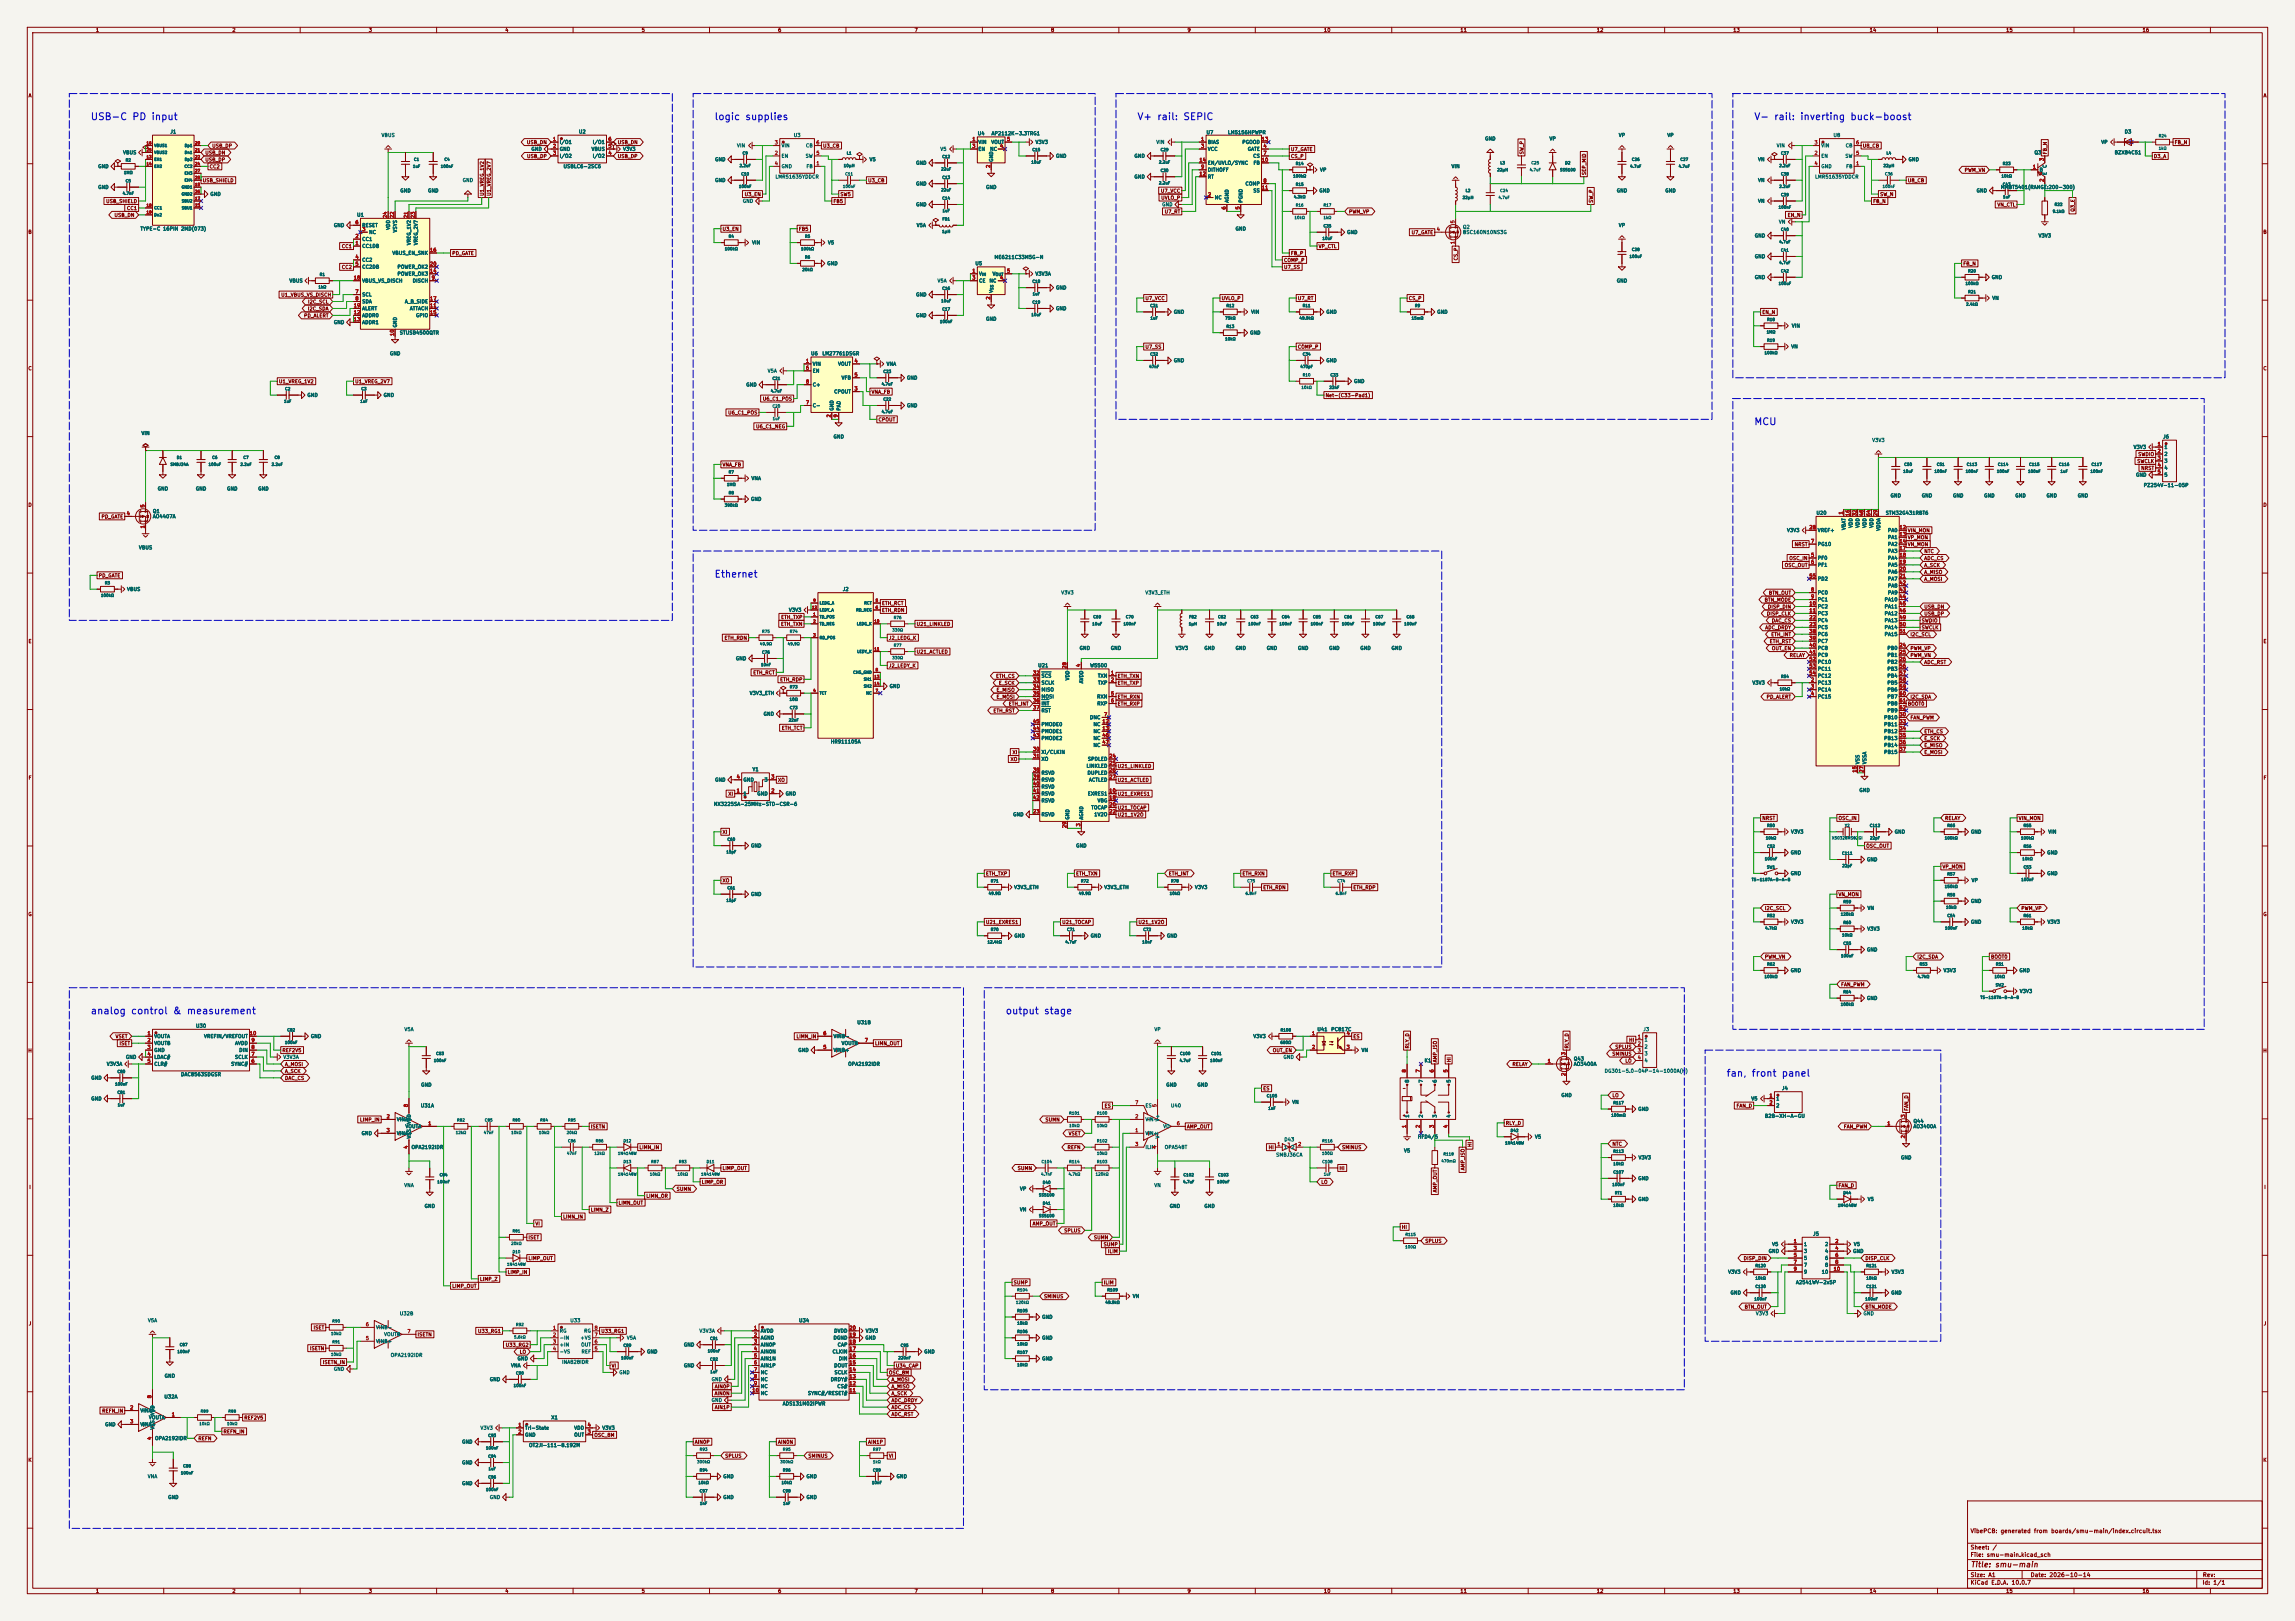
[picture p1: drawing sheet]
<svg xmlns="http://www.w3.org/2000/svg" width="841mm" height="594mm" viewBox="0 0 841 594" stroke-linecap="round" stroke-linejoin="round" font-family="sans-serif">
<defs><g id="words">
<g font-size="2.5" fill="#0000c2">
<text x="33" y="44.6">USB-C PD input</text>
<text x="261.6" y="44.6">logic supplies</text>
<text x="416.6" y="44.6">V+ rail: SEPIC</text>
<text x="642.6" y="44.6">V- rail: inverting buck-boost</text>
<text x="642.6" y="156.4">MCU</text>
<text x="261.6" y="212.3">Ethernet</text>
<text x="33" y="372.3">analog control &amp; measurement</text>
<text x="368.3" y="372.3">output stage</text>
<text x="632.5" y="395.2">fan, front panel</text>
</g>
<text font-size="2" fill="#840000" x="722" y="574.8">Title: smu-main</text>
<g font-size="1.5" fill="#840000">
<text x="721.9" y="562.1">VibePCB: generated from boards/smu-main/index.circuit.tsx</text>
<text x="721.9" y="568.1">Sheet: /</text>
<text x="721.9" y="570.8">File: smu-main.kicad_sch</text>
<text x="721.9" y="581">KiCad E.D.A. 10.0.7</text>
<text x="721.9" y="578.2">Size: A1</text>
<text x="743.9" y="578.2">Date: 2026-10-14</text>
<text x="806.9" y="581">Id: 1/1</text>
<text x="807" y="578.2">Rev:</text>
</g>
<g font-size="1.3" fill="#840000">
<text x="35" y="12">1</text>
<text x="85" y="12">2</text>
<text x="135" y="12">3</text>
<text x="185" y="12">4</text>
<text x="235" y="12">5</text>
<text x="285" y="12">6</text>
<text x="335" y="12">7</text>
<text x="385" y="12">8</text>
<text x="435" y="12">9</text>
<text x="485" y="12">10</text>
<text x="535" y="12">11</text>
<text x="585" y="12">12</text>
<text x="635" y="12">13</text>
<text x="685" y="12">14</text>
<text x="735" y="12">15</text>
<text x="785" y="12">16</text>
<text x="10.3" y="36">A</text>
<text x="829.3" y="36">A</text>
<text x="192.9" y="53.1">USB_DN</text>
<text x="226.2" y="53.1">USB_DN</text>
<text x="796.7" y="53.1">FB_N</text>
<text x="75.1" y="59.5">USB_DP</text>
<text x="75.1" y="56.9">USB_DN</text>
<text x="77.6" y="54.4">USB_DP</text>
<text x="193" y="58.2">USB_DP</text>
<text x="226.2" y="58.2">USB_DP</text>
<text x="301.4" y="54.4">U3_CB</text>
<text x="472.9" y="55.7">U7_GATE</text>
<text x="472.9" y="58.2">CS_P</text>
<text x="558.6" y="56.7" transform="rotate(-90 558.6 56.7)">SW_P</text>
<text x="682.4" y="54.4">U8_CB</text>
<text x="750.4" y="56.7" transform="rotate(-90 750.4 56.7)">FB_N</text>
<text x="789.1" y="58.2">D3_A</text>
<text x="76.6" y="62">CC2</text>
<text x="581.4" y="64.3" transform="rotate(-90 581.4 64.3)">SEP_MID</text>
<text x="719.8" y="63.3">PWM_VN</text>
<text x="74.1" y="67.1">USB_SHIELD</text>
<text x="177.6" y="71.9" transform="rotate(-90 177.6 71.9)">U1_VREG_1V2</text>
<text x="180.1" y="71.9" transform="rotate(-90 180.1 71.9)">U1_VREG_2V7</text>
<text x="317.9" y="67.1">U3_CB</text>
<text x="425.2" y="70.9">U7_VCC</text>
<text x="698.9" y="67.1">U8_CB</text>
<text x="38.7" y="74.7">USB_SHIELD</text>
<text x="46.3" y="77.3">CC1</text>
<text x="272.7" y="72.2">U3_EN</text>
<text x="305.2" y="74.7">FB5</text>
<text x="307.8" y="72.2">SW5</text>
<text x="425.4" y="73.4">UVLO_P</text>
<text x="584" y="74.5" transform="rotate(-90 584 74.5)">SW_P</text>
<text x="686.2" y="74.7">FB_N</text>
<text x="688.8" y="72.2">SW_N</text>
<text x="731.8" y="76">VN_CTL</text>
<text x="760.5" y="77.7" transform="rotate(-90 760.5 77.7)">Q3_E</text>
<text x="41.8" y="79.8">USB_DN</text>
<text x="426.6" y="78.5">U7_RT</text>
<text x="494.2" y="78.5">PWM_VP</text>
<text x="654.9" y="79.8">EN_N</text>
<text x="10.2" y="86">B</text>
<text x="264.6" y="84.9">U3_EN</text>
<text x="292.5" y="84.9">FB5</text>
<text x="517.1" y="86.1">U7_GATE</text>
<text x="829.2" y="86">B</text>
<text x="125.1" y="91.2">CC1</text>
<text x="165.5" y="93.8">PD_GATE</text>
<text x="472.9" y="93.8">FB_P</text>
<text x="483" y="91.2">VP_CTL</text>
<text x="534.5" y="95.6" transform="rotate(-90 534.5 95.6)">CS_P</text>
<text x="125.1" y="98.8">CC2</text>
<text x="470.3" y="96.3">COMP_P</text>
<text x="470.3" y="98.8">U7_SS</text>
<text x="719.3" y="97.6">FB_N</text>
<text x="102.9" y="109">U1_VBUS_VS_DISCH</text>
<text x="112.7" y="111.5">I2C_SCL</text>
<text x="419.5" y="110.3">U7_VCC</text>
<text x="447.5" y="110.3">UVLO_P</text>
<text x="475.4" y="110.3">U7_RT</text>
<text x="516.1" y="110.3">CS_P</text>
<text x="111.3" y="116.6">PD_ALERT</text>
<text x="112.6" y="114.1">I2C_SDA</text>
<text x="645.6" y="115.4">EN_N</text>
<text x="419.5" y="128.1">U7_SS</text>
<text x="475.4" y="128.1">COMP_P</text>
<text x="10.2" y="136">C</text>
<text x="829.2" y="136">C</text>
<text x="102" y="140.8">U1_VREG_1V2</text>
<text x="130" y="140.8">U1_VREG_2V7</text>
<text x="279.4" y="147.1">U6_C1_POS</text>
<text x="319.2" y="144.6">VNA_FB</text>
<text x="485.6" y="145.8">Net-(C33-Pad1)</text>
<text x="266.7" y="152.2">U6_C1_POS</text>
<text x="321.8" y="154.7">CPOUT</text>
<text x="276.9" y="157.3">U6_C1_NEG</text>
<text x="783.4" y="167.4">SWDIO</text>
<text x="264.6" y="171.2">VNA_FB</text>
<text x="783" y="170">SWCLK</text>
<text x="784.5" y="172.5">NRST</text>
<text x="10.2" y="186">D</text>
<text x="829.2" y="186">D</text>
<text x="37" y="190.3">PD_GATE</text>
<text x="698.9" y="197.9">VP_MON</text>
<text x="698.9" y="195.4">VIN_MON</text>
<text x="657.5" y="200.4">NRST</text>
<text x="698.9" y="200.4">VN_MON</text>
<text x="705" y="203">NTC</text>
<text x="653.8" y="208.1">OSC_OUT</text>
<text x="655.5" y="205.5">OSC_IN</text>
<text x="705" y="208.1">A_SCK</text>
<text x="705" y="205.5">ADC_CS</text>
<text x="36" y="211.9">PD_GATE</text>
<text x="705" y="213.1">A_MOSI</text>
<text x="705" y="210.6">A_MISO</text>
<text x="646.5" y="220.8">BTN_MODE</text>
<text x="648" y="218.2">BTN_OUT</text>
<text x="286.1" y="227.1">ETH_TXP</text>
<text x="323" y="224.6">ETH_RDN</text>
<text x="323" y="222">ETH_RCT</text>
<text x="647.3" y="225.8">DISP_CLK</text>
<text x="647.7" y="223.3">DISP_DIN</text>
<text x="705" y="225.8">USB_DP</text>
<text x="705" y="223.3">USB_DN</text>
<text x="286" y="229.7">ETH_TXN</text>
<text x="335.7" y="229.7">U21_LINKLED</text>
<text x="646.7" y="230.9">ADC_DRDY</text>
<text x="648.9" y="233.5">ETH_INT</text>
<text x="649.1" y="228.4">DAC_CS</text>
<text x="699.9" y="233.5">I2C_SCL</text>
<text x="704" y="228.4">SWDIO</text>
<text x="704" y="230.9">SWCLK</text>
<text x="10.3" y="236">E</text>
<text x="265.3" y="234.7">ETH_RDN</text>
<text x="325.6" y="234.7">J2_LEDG_K</text>
<text x="335.7" y="239.8">U21_ACTLED</text>
<text x="648.3" y="236">ETH_RST</text>
<text x="649.1" y="238.5">OUT_EN</text>
<text x="699.9" y="238.5">PWM_VP</text>
<text x="829.3" y="236">E</text>
<text x="325.6" y="244.9">J2_LEDY_K</text>
<text x="655.7" y="241.1">RELAY</text>
<text x="699.9" y="241.1">PWM_VN</text>
<text x="705" y="243.6">ADC_RST</text>
<text x="275.9" y="247.4">ETH_RCT</text>
<text x="285.7" y="250">ETH_RDP</text>
<text x="364.8" y="248.7">ETH_CS</text>
<text x="365.9" y="251.2">E_SCK</text>
<text x="409.4" y="251.2">ETH_TXP</text>
<text x="409.4" y="248.7">ETH_TXN</text>
<text x="365" y="253.8">E_MISO</text>
<text x="365" y="256.3">E_MOSI</text>
<text x="409.4" y="256.3">ETH_RXN</text>
<text x="647.2" y="256.3">PD_ALERT</text>
<text x="699.9" y="256.3">I2C_SDA</text>
<text x="363.9" y="261.4">ETH_RST</text>
<text x="369.5" y="258.9">ETH_INT</text>
<text x="409.4" y="258.9">ETH_RXP</text>
<text x="698.9" y="258.9">BOOT0</text>
<text x="699.9" y="263.9">FAN_PWM</text>
<text x="286.3" y="267.8">ETH_TCT</text>
<text x="705" y="269">ETH_CS</text>
<text x="705" y="274.1">E_MISO</text>
<text x="705" y="271.6">E_SCK</text>
<text x="370.1" y="279.2">XO</text>
<text x="370.9" y="276.6">XI</text>
<text x="409.4" y="281.7">U21_LINKLED</text>
<text x="705" y="276.6">E_MOSI</text>
<text x="10.3" y="286">F</text>
<text x="284.9" y="286.8">XO</text>
<text x="409.4" y="286.8">U21_ACTLED</text>
<text x="829.3" y="286">F</text>
<text x="266.7" y="291.9">XI</text>
<text x="409.4" y="291.9">U21_EXRES1</text>
<text x="409.4" y="297">U21_TOCAP</text>
<text x="409.4" y="299.5">U21_1V2O</text>
<text x="264.6" y="305.9">XI</text>
<text x="645.6" y="300.8">NRST</text>
<text x="673.5" y="300.8">OSC_IN</text>
<text x="712.6" y="300.8">RELAY</text>
<text x="739.6" y="300.8">VIN_MON</text>
<text x="683.7" y="310.9">OSC_OUT</text>
<text x="264.6" y="323.6">XO</text>
<text x="361.1" y="321.1">ETH_TXP</text>
<text x="394.1" y="321.1">ETH_TXN</text>
<text x="428.1" y="321.1">ETH_INT</text>
<text x="455.1" y="321.1">ETH_RXN</text>
<text x="488.1" y="321.1">ETH_RXP</text>
<text x="711.6" y="318.6">VP_MON</text>
<text x="462.7" y="326.2">ETH_RDN</text>
<text x="495.7" y="326.2">ETH_RDP</text>
<text x="673.5" y="328.7">VN_MON</text>
<text x="10.2" y="336">G</text>
<text x="646.6" y="333.8">I2C_SCL</text>
<text x="740.5" y="333.8">PWM_VP</text>
<text x="829.2" y="336">G</text>
<text x="361.1" y="338.9">U21_EXRES1</text>
<text x="389.1" y="338.9">U21_TOCAP</text>
<text x="417" y="338.9">U21_1V2O</text>
<text x="646.6" y="351.6">PWM_VN</text>
<text x="702.4" y="351.6">I2C_SDA</text>
<text x="729.4" y="351.6">BOOT0</text>
<text x="674.5" y="361.7">FAN_PWM</text>
<text x="42.2" y="380.8">VSET</text>
<text x="43.6" y="383.3">ISET</text>
<text x="291.7" y="380.8">LIMN_IN</text>
<text x="320.5" y="383.3">LIMN_OUT</text>
<text x="495.7" y="380.8">ES</text>
<text x="596.8" y="382.1">HI</text>
<text x="10.2" y="386">H</text>
<text x="103.3" y="385.9">REF2V5</text>
<text x="466.2" y="385.9">OUT_EN</text>
<text x="516.7" y="384.4" transform="rotate(-90 516.7 384.4)">RLY_D</text>
<text x="526.8" y="389.4" transform="rotate(-90 526.8 389.4)">AMP_ISO</text>
<text x="531.9" y="389.4" transform="rotate(-90 531.9 389.4)">HI</text>
<text x="575.1" y="384.4" transform="rotate(-90 575.1 384.4)">RLY_D</text>
<text x="590.6" y="387.1">SMINUS</text>
<text x="591.7" y="384.6">SPLUS</text>
<text x="595.4" y="389.7">LO</text>
<text x="829.2" y="386">H</text>
<text x="104.3" y="390.9">A_MOSI</text>
<text x="104.3" y="393.5">A_SCK</text>
<text x="554.1" y="390.9">RELAY</text>
<text x="104.3" y="396">DAC_CS</text>
<text x="462.7" y="399.8">ES</text>
<text x="404.6" y="406.2">ES</text>
<text x="590.7" y="402.4">LO</text>
<text x="636.2" y="406.2">FAN_D</text>
<text x="699.6" y="407.2" transform="rotate(-90 699.6 407.2)">FAN_D</text>
<text x="131.7" y="411.3">LIMP_IN</text>
<text x="216.3" y="413.8">ISETN</text>
<text x="382.9" y="411.3">SUMN</text>
<text x="434.8" y="413.8">AMP_OUT</text>
<text x="551.6" y="412.5">RLY_D</text>
<text x="675.5" y="413.8">FAN_PWM</text>
<text x="391.4" y="416.3">VSET</text>
<text x="234.1" y="421.4">LIMN_IN</text>
<text x="391" y="421.4">REFN</text>
<text x="464.7" y="421.4">HI</text>
<text x="491.6" y="421.4">SMINUS</text>
<text x="539.5" y="420.5" transform="rotate(-90 539.5 420.5)">HI</text>
<text x="590.7" y="420.2">NTC</text>
<text x="264.6" y="429">LIMP_OUT</text>
<text x="372.8" y="429">SUMN</text>
<text x="490.7" y="429">HI</text>
<text x="537" y="429" transform="rotate(-90 537 429)">AMP_ISO</text>
<text x="10.6" y="436">I</text>
<text x="247.8" y="436.7">SUMN</text>
<text x="257" y="434.1">LIMP_OR</text>
<text x="484" y="434.1">LO</text>
<text x="526.8" y="437.1" transform="rotate(-90 526.8 437.1)">AMP_OUT</text>
<text x="673.5" y="435.4">FAN_D</text>
<text x="829.6" y="436">I</text>
<text x="226.5" y="441.7">LIMN_OUT</text>
<text x="236.7" y="439.2">LIMN_OR</text>
<text x="196" y="449.4">VI</text>
<text x="206.2" y="446.8">LIMN_IN</text>
<text x="216.3" y="444.3">LIMN_Z</text>
<text x="378.2" y="449.4">AMP_OUT</text>
<text x="193.5" y="454.4">ISET</text>
<text x="389.8" y="451.9">SPLUS</text>
<text x="400.7" y="454.4">SUMN</text>
<text x="513.5" y="450.6">HI</text>
<text x="522.1" y="455.7">SPLUS</text>
<text x="404.2" y="457">SUMP</text>
<text x="405.8" y="459.5">ILIM</text>
<text x="185.9" y="467.1">LIMP_IN</text>
<text x="193.5" y="462.1">LIMP_OUT</text>
<text x="638.8" y="462.1">DISP_DIN</text>
<text x="683.4" y="462.1">DISP_CLK</text>
<text x="165.5" y="472.2">LIMP_OUT</text>
<text x="175.7" y="469.7">LIMP_Z</text>
<text x="371.3" y="471">SUMP</text>
<text x="404.3" y="471">ILIM</text>
<text x="382.4" y="476">SMINUS</text>
<text x="639.1" y="479.8">BTN_OUT</text>
<text x="683.4" y="479.8">BTN_MODE</text>
<text x="10.4" y="486">J</text>
<text x="829.4" y="486">J</text>
<text x="114.7" y="487.5">ISET</text>
<text x="152.8" y="490">ISETN</text>
<text x="175" y="488.7">U33_RG1</text>
<text x="220.2" y="488.7">U33_RG1</text>
<text x="113.4" y="495.1">ISETN</text>
<text x="185.1" y="493.8">U33_RG2</text>
<text x="190.3" y="496.4">LO</text>
<text x="118.1" y="500.2">ISETN_IN</text>
<text x="224" y="501.4">VI</text>
<text x="325.6" y="504">OSC_8M</text>
<text x="328.1" y="501.4">U34_CAP</text>
<text x="261.8" y="509.1">AIN0P</text>
<text x="326.5" y="509.1">A_MISO</text>
<text x="326.5" y="506.5">A_MOSI</text>
<text x="261.7" y="511.6">AIN0N</text>
<text x="326.5" y="511.6">A_SCK</text>
<text x="326.5" y="514.1">ADC_DRDY</text>
<text x="37.3" y="517.9">REFN_IN</text>
<text x="89.3" y="520.5">REF2V5</text>
<text x="261.8" y="516.7">AIN1P</text>
<text x="326.5" y="519.2">ADC_RST</text>
<text x="326.5" y="516.7">ADC_CS</text>
<text x="81.7" y="525.6">REFN_IN</text>
<text x="217.6" y="526.8">OSC_8M</text>
<text x="72.5" y="528.1">REFN</text>
<text x="254.4" y="529.4">AIN0P</text>
<text x="284.9" y="529.4">AIN0N</text>
<text x="317.9" y="529.4">AIN1P</text>
<text x="10.2" y="536">K</text>
<text x="265.6" y="534.5">SPLUS</text>
<text x="296" y="534.5">SMINUS</text>
<text x="325.6" y="534.5">VI</text>
<text x="829.2" y="536">K</text>
<text x="35" y="584">1</text>
<text x="85" y="584">2</text>
<text x="135" y="584">3</text>
<text x="185" y="584">4</text>
<text x="235" y="584">5</text>
<text x="285" y="584">6</text>
<text x="335" y="584">7</text>
<text x="385" y="584">8</text>
<text x="435" y="584">9</text>
<text x="485" y="584">10</text>
<text x="535" y="584">11</text>
<text x="585" y="584">12</text>
<text x="635" y="584">13</text>
<text x="685" y="584">14</text>
<text x="735" y="584">15</text>
<text x="785" y="584">16</text>
</g>
<g font-size="1.3" fill="#006464">
<text x="62.3" y="49.2">J1</text>
<text x="139.7" y="50.5">VBUS</text>
<text x="205" y="53">I/O1</text>
<text x="212" y="49.2">U2</text>
<text x="217" y="53">I/O1</text>
<text x="290.7" y="50.5">U3</text>
<text x="358.1" y="49.9">U4</text>
<text x="358.4" y="53">VIN</text>
<text x="363.1" y="53">VOUT</text>
<text x="363.2" y="49.9">AP2112K-3.3TRG1</text>
<text x="379.3" y="53">V3V3</text>
<text x="423.6" y="53">VIN</text>
<text x="441.9" y="49.5">U7</text>
<text x="442.4" y="53">BIAS</text>
<text x="449.8" y="49.5">LM5156HPWPR</text>
<text x="455.1" y="53">PGOOD</text>
<text x="544" y="51.8">GND</text>
<text x="567.7" y="51.8">VP</text>
<text x="593.1" y="50.5">VP</text>
<text x="610.8" y="50.5">VP</text>
<text x="671.7" y="50.5">U8</text>
<text x="769.9" y="53">VP</text>
<text x="778.4" y="49.2">D3</text>
<text x="45" y="56.8">VBUS</text>
<text x="194.6" y="55.6">GND</text>
<text x="205" y="55.6">GND</text>
<text x="205" y="58.1">I/O2</text>
<text x="216.6" y="55.6">VBUS</text>
<text x="217" y="58.1">I/O2</text>
<text x="228.2" y="55.6">V3V3</text>
<text x="261.9" y="59.4">GND</text>
<text x="269.9" y="54.3">VIN</text>
<text x="286.2" y="58.1">EN</text>
<text x="286.2" y="54.3">VIN</text>
<text x="295.1" y="58.1">SW</text>
<text x="295.2" y="54.3">CB</text>
<text x="318.5" y="59.4">V5</text>
<text x="344.4" y="55.6">V5</text>
<text x="358.4" y="55.6">EN</text>
<text x="362.7" y="55.6">NC</text>
<text x="364.2" y="59.5" transform="rotate(-90 364.2 59.5)">GND</text>
<text x="386.8" y="58.1">GND</text>
<text x="415.5" y="58.1">GND</text>
<text x="442.4" y="55.6">VCC</text>
<text x="457.1" y="55.6">GATE</text>
<text x="459.1" y="58.1">CS</text>
<text x="644.1" y="59.4">VN</text>
<text x="650.9" y="54.3">VIN</text>
<text x="667.2" y="58.1">EN</text>
<text x="667.2" y="54.3">VIN</text>
<text x="676.1" y="58.1">SW</text>
<text x="676.2" y="54.3">CB</text>
<text x="699.2" y="59.4">GND</text>
<text x="745.4" y="56.8">Q3</text>
<text x="774.8" y="56.8">BZX84C51</text>
<text x="35.8" y="61.9">GND</text>
<text x="206.3" y="61.9">USBLC6-2SC6</text>
<text x="284" y="65.7">LMR51635YDDCR</text>
<text x="286.2" y="61.9">GND</text>
<text x="295.4" y="61.9">FB</text>
<text x="335.5" y="60.7">GND</text>
<text x="415.5" y="65.7">GND</text>
<text x="442.4" y="63.2">DITHOFF</text>
<text x="442.4" y="65.7">RT</text>
<text x="442.4" y="60.7">EN/UVLO/SYNC</text>
<text x="459.2" y="60.7">FB</text>
<text x="483.6" y="63.2">VP</text>
<text x="531.8" y="61.9">VIN</text>
<text x="665" y="65.7">LMR51635YDDCR</text>
<text x="667.2" y="61.9">GND</text>
<text x="676.4" y="61.9">FB</text>
<text x="747.2" y="63.2">B</text>
<text x="750.3" y="64.3" transform="rotate(-90 750.3 64.3)">E</text>
<text x="750.3" y="61.7" transform="rotate(-90 750.3 61.7)">C</text>
<text x="35.8" y="69.5">GND</text>
<text x="146.5" y="70.8">GND</text>
<text x="156.7" y="70.8">GND</text>
<text x="169.4" y="67">GND</text>
<text x="261.9" y="67">GND</text>
<text x="335.5" y="68.3">GND</text>
<text x="361.2" y="69.5">GND</text>
<text x="456.2" y="68.3">COMP</text>
<text x="459.1" y="70.8">SS</text>
<text x="483.3" y="70.8">GND</text>
<text x="592.3" y="70.8">GND</text>
<text x="610.1" y="70.8">GND</text>
<text x="644.1" y="67">VN</text>
<text x="724.1" y="70.8">GND</text>
<text x="733" y="69.5">MMBT5401(RANGE:200-300)</text>
<text x="76.9" y="72.1">GND</text>
<text x="272" y="74.6">GND</text>
<text x="335.5" y="75.9">GND</text>
<text x="425.7" y="75.9">GND</text>
<text x="445" y="73.4">NC</text>
<text x="450.5" y="74.4" transform="rotate(-90 450.5 74.4)">AGND</text>
<text x="455.6" y="74.4" transform="rotate(-90 455.6 74.4)">PGND</text>
<text x="644.1" y="74.6">VN</text>
<text x="122.2" y="83.5">GND</text>
<text x="130.7" y="79.7">U1</text>
<text x="132.6" y="83.5">RESET</text>
<text x="335.8" y="83.5">V5A</text>
<text x="593.1" y="83.5">VP</text>
<text x="651.7" y="82.2">VN</text>
<text x="51.3" y="84.8">TYPE-C 16PIN 2MD(073)</text>
<text x="132.6" y="88.6">CC1</text>
<text x="135.1" y="86.1">NC</text>
<text x="143.2" y="84.4" transform="rotate(-90 143.2 84.4)">VDD</text>
<text x="145.7" y="85.3" transform="rotate(-90 145.7 85.3)">VSYS</text>
<text x="150.8" y="90" transform="rotate(-90 150.8 90)">VREG_1V2</text>
<text x="153.4" y="90" transform="rotate(-90 153.4 90)">VREG_2V7</text>
<text x="275.5" y="89.9">VIN</text>
<text x="303.3" y="89.9">V5</text>
<text x="452.6" y="84.8">GND</text>
<text x="493.5" y="86.1">GND</text>
<text x="535.9" y="84.1">Q2</text>
<text x="535.9" y="86.1">BSC160N10NS3G</text>
<text x="642.9" y="87.3">GND</text>
<text x="746.9" y="87.3">V3V3</text>
<text x="132.6" y="91.1">CC1DB</text>
<text x="143.6" y="93.7">VBUS_EN_SNK</text>
<text x="364.3" y="95.2">ME6211C33M5G-N</text>
<text x="642.9" y="94.9">GND</text>
<text x="132.6" y="96.2">CC2</text>
<text x="132.6" y="98.8">CC2DB</text>
<text x="145.5" y="101.3">POWER_OK3</text>
<text x="145.5" y="98.8">POWER_OK2</text>
<text x="303" y="97.5">GND</text>
<text x="357.3" y="97.5">U5</text>
<text x="358.6" y="101.3">V</text>
<text x="363.6" y="101.3">V</text>
<text x="379.3" y="101.3">V3V3A</text>
<text x="105.9" y="103.8">VBUS</text>
<text x="132.6" y="103.8">VBUS_VS_DISCH</text>
<text x="151.1" y="103.8">DISCH</text>
<text x="343.4" y="103.8">V5A</text>
<text x="358.6" y="103.8">CE</text>
<text x="362.4" y="103.8">NC</text>
<text x="364.2" y="107.5" transform="rotate(-90 364.2 107.5)">V</text>
<text x="386.8" y="106.4">GND</text>
<text x="592.3" y="103.8">GND</text>
<text x="642.9" y="102.6">GND</text>
<text x="729.7" y="102.6">GND</text>
<text x="132.6" y="108.9">SCL</text>
<text x="132.6" y="111.5">SDA</text>
<text x="132.6" y="114">ALERT</text>
<text x="148.2" y="111.5">A_B_SIDE</text>
<text x="150" y="114">ATTACH</text>
<text x="335.5" y="108.9">GND</text>
<text x="386.8" y="114">GND</text>
<text x="729.9" y="110.2">VN</text>
<text x="122.2" y="119.1">GND</text>
<text x="132.6" y="116.5">ADDR0</text>
<text x="132.6" y="119.1">ADDR1</text>
<text x="152.3" y="116.5">GPIO</text>
<text x="335.5" y="116.5">GND</text>
<text x="361.2" y="117.8">GND</text>
<text x="430" y="115.3">GND</text>
<text x="458.3" y="115.3">VIN</text>
<text x="485.8" y="115.3">GND</text>
<text x="526.5" y="115.3">GND</text>
<text x="145.7" y="120.2" transform="rotate(-90 145.7 120.2)">GND</text>
<text x="146.3" y="122.9">STUSB4500QTR</text>
<text x="457.9" y="122.9">GND</text>
<text x="656.5" y="120.3">VIN</text>
<text x="142.7" y="130.5">GND</text>
<text x="297.1" y="130.5">U6</text>
<text x="301.2" y="130.5">LM27761DSGR</text>
<text x="656.3" y="128">VN</text>
<text x="281.2" y="136.9">V5A</text>
<text x="297.7" y="134.3">VIN</text>
<text x="297.7" y="136.9">EN</text>
<text x="307" y="134.3">VOUT</text>
<text x="324.7" y="134.3">VNA</text>
<text x="430" y="133">GND</text>
<text x="485.8" y="133">GND</text>
<text x="273.3" y="141.9">GND</text>
<text x="297.7" y="141.9">C+</text>
<text x="308.2" y="139.4">VFB</text>
<text x="332.2" y="139.4">GND</text>
<text x="496" y="140.7">GND</text>
<text x="112.5" y="145.7">GND</text>
<text x="140.4" y="145.7">GND</text>
<text x="297.7" y="149.6">C-</text>
<text x="305.5" y="144.5">CPOUT</text>
<text x="332.2" y="149.6">GND</text>
<text x="305.8" y="150.6" transform="rotate(-90 305.8 150.6)">GND</text>
<text x="308.3" y="150.6" transform="rotate(-90 308.3 150.6)">PAD</text>
<text x="51.7" y="159.7">VIN</text>
<text x="305.3" y="161">GND</text>
<text x="792.5" y="161">J6</text>
<text x="685.9" y="162.3">V3V3</text>
<text x="781.7" y="164.8">V3V3</text>
<text x="793" y="164.8">1</text>
<text x="793" y="167.3">2</text>
<text x="793" y="169.9">3</text>
<text x="793" y="172.4">4</text>
<text x="275.2" y="176.2">VNA</text>
<text x="782.6" y="175">GND</text>
<text x="785.4" y="178.8">PZ254V-11-05P</text>
<text x="793" y="175">5</text>
<text x="57.6" y="180">GND</text>
<text x="71.6" y="180">GND</text>
<text x="83" y="180">GND</text>
<text x="94.5" y="180">GND</text>
<text x="275" y="183.8">GND</text>
<text x="692.6" y="182.6">GND</text>
<text x="704.1" y="182.6">GND</text>
<text x="715.5" y="182.6">GND</text>
<text x="726.9" y="182.6">GND</text>
<text x="738.3" y="182.6">GND</text>
<text x="749.8" y="182.6">GND</text>
<text x="761.2" y="182.6">GND</text>
<text x="55.9" y="188.3">Q1</text>
<text x="55.9" y="190.2">AO4407A</text>
<text x="665.5" y="188.9">U20</text>
<text x="690.9" y="188.9">STM32G431RBT6</text>
<text x="654.7" y="195.3">V3V3</text>
<text x="666" y="195.3">VREF+</text>
<text x="676.6" y="194.4" transform="rotate(-90 676.6 194.4)">VBAT</text>
<text x="679.1" y="193.6" transform="rotate(-90 679.1 193.6)">VDD</text>
<text x="681.7" y="193.6" transform="rotate(-90 681.7 193.6)">VDD</text>
<text x="684.2" y="193.6" transform="rotate(-90 684.2 193.6)">VDD</text>
<text x="686.8" y="193.6" transform="rotate(-90 686.8 193.6)">VDD</text>
<text x="689.3" y="194.7" transform="rotate(-90 689.3 194.7)">VDDA</text>
<text x="691.7" y="195.3">PA0</text>
<text x="691.7" y="197.8">PA1</text>
<text x="50.8" y="201.6">VBUS</text>
<text x="666" y="200.4">PG10</text>
<text x="691.7" y="200.4">PA2</text>
<text x="691.7" y="202.9">PA3</text>
<text x="666" y="205.4">PF0</text>
<text x="666" y="208">PF1</text>
<text x="691.7" y="205.4">PA4</text>
<text x="691.7" y="208">PA5</text>
<text x="666" y="213.1">PD2</text>
<text x="691.7" y="210.5">PA6</text>
<text x="691.7" y="213.1">PA7</text>
<text x="691.7" y="215.6">PA8</text>
<text x="46.4" y="216.9">VBUS</text>
<text x="308.7" y="216.9">J2</text>
<text x="388.7" y="218.1">V3V3</text>
<text x="419.5" y="218.1">V3V3_ETH</text>
<text x="666" y="218.1">PC0</text>
<text x="666" y="220.7">PC1</text>
<text x="690.4" y="220.7">PA10</text>
<text x="691.7" y="218.1">PA9</text>
<text x="288.9" y="224.5">V3V3</text>
<text x="666" y="223.2">PC2</text>
<text x="666" y="225.8">PC3</text>
<text x="690.4" y="223.2">PA11</text>
<text x="690.4" y="225.8">PA12</text>
<text x="666" y="228.3">PC4</text>
<text x="666" y="230.8">PC5</text>
<text x="666" y="233.4">PC6</text>
<text x="690.4" y="228.3">PA13</text>
<text x="690.4" y="230.8">PA14</text>
<text x="690.4" y="233.4">PA15</text>
<text x="395.4" y="238.5">GND</text>
<text x="406.9" y="238.5">GND</text>
<text x="430.6" y="238.5">V3V3</text>
<text x="441.2" y="238.5">GND</text>
<text x="452.6" y="238.5">GND</text>
<text x="464" y="238.5">GND</text>
<text x="475.5" y="238.5">GND</text>
<text x="486.9" y="238.5">GND</text>
<text x="498.3" y="238.5">GND</text>
<text x="509.7" y="238.5">GND</text>
<text x="666" y="235.9">PC7</text>
<text x="666" y="238.5">PC8</text>
<text x="691.5" y="238.5">PB0</text>
<text x="269.5" y="242.3">GND</text>
<text x="380.3" y="244.8">U21</text>
<text x="399.3" y="244.8">W5500</text>
<text x="666" y="241">PC9</text>
<text x="666" y="243.5">PC10</text>
<text x="691.5" y="241">PB1</text>
<text x="691.5" y="243.5">PB2</text>
<text x="381.5" y="248.6">SCS</text>
<text x="381.5" y="251.2">SCLK</text>
<text x="392.1" y="249.5" transform="rotate(-90 392.1 249.5)">VDD</text>
<text x="397.2" y="250.6" transform="rotate(-90 397.2 250.6)">AVDD</text>
<text x="402.2" y="248.6">TXN</text>
<text x="402.2" y="251.2">TXP</text>
<text x="642" y="251.2">V3V3</text>
<text x="666" y="251.2">PC13</text>
<text x="666" y="246.1">PC11</text>
<text x="666" y="248.6">PC12</text>
<text x="691.5" y="246.1">PB3</text>
<text x="691.5" y="248.6">PB4</text>
<text x="691.5" y="251.2">PB5</text>
<text x="274.6" y="255">V3V3_ETH</text>
<text x="325.8" y="252.4">GND</text>
<text x="381.5" y="253.7">MISO</text>
<text x="381.5" y="256.2">MOSI</text>
<text x="401.9" y="256.2">RXN</text>
<text x="666" y="253.7">PC14</text>
<text x="666" y="256.2">PC15</text>
<text x="691.5" y="253.7">PB6</text>
<text x="691.5" y="256.2">PB7</text>
<text x="279.6" y="262.6">GND</text>
<text x="381.5" y="258.8">INT</text>
<text x="381.5" y="261.3">RST</text>
<text x="399.3" y="263.9">DNC</text>
<text x="401.9" y="258.8">RXP</text>
<text x="690.3" y="263.9">PB10</text>
<text x="691.5" y="258.8">PB8</text>
<text x="691.5" y="261.3">PB9</text>
<text x="381.5" y="268.9">PMODE1</text>
<text x="381.5" y="266.4">PMODE0</text>
<text x="400.5" y="266.4">NC</text>
<text x="400.5" y="268.9">NC</text>
<text x="690.3" y="266.4">PB11</text>
<text x="690.3" y="268.9">PB12</text>
<text x="304.3" y="272.7">HR911105A</text>
<text x="381.5" y="271.5">PMODE2</text>
<text x="400.5" y="271.5">NC</text>
<text x="400.5" y="274">NC</text>
<text x="690.3" y="271.5">PB13</text>
<text x="690.3" y="274">PB14</text>
<text x="381.5" y="276.6">XI/CLKIN</text>
<text x="381.5" y="279.1">XO</text>
<text x="398" y="281.6">LINKLED</text>
<text x="398.5" y="279.1">SPDLED</text>
<text x="681.7" y="280.2" transform="rotate(-90 681.7 280.2)">VSS</text>
<text x="684.2" y="280.2" transform="rotate(-90 684.2 280.2)">VSSA</text>
<text x="690.3" y="276.6">PB15</text>
<text x="261.9" y="286.7">GND</text>
<text x="272.3" y="286.7">GND</text>
<text x="275.6" y="282.9">Y1</text>
<text x="280" y="286.7">3</text>
<text x="381.5" y="284.2">RSVD</text>
<text x="381.5" y="286.7">RSVD</text>
<text x="398.3" y="284.2">DUPLED</text>
<text x="398.9" y="286.7">ACTLED</text>
<text x="272.3" y="291.8">1</text>
<text x="277.3" y="291.8">GND</text>
<text x="287.7" y="291.8">GND</text>
<text x="381.5" y="289.3">RSVD</text>
<text x="381.5" y="291.8">RSVD</text>
<text x="398.5" y="291.8">EXRES1</text>
<text x="681.2" y="290.5">GND</text>
<text x="261.4" y="295.6">NX3225SA-25MHz-STD-CSR-6</text>
<text x="371.1" y="299.4">GND</text>
<text x="381.5" y="299.4">RSVD</text>
<text x="381.5" y="294.3">RSVD</text>
<text x="399.7" y="296.9">TOCAP</text>
<text x="400.8" y="299.4">1V2O</text>
<text x="402" y="294.3">VBG</text>
<text x="392.1" y="300.5" transform="rotate(-90 392.1 300.5)">GND</text>
<text x="397.2" y="300.5" transform="rotate(-90 397.2 300.5)">AGND</text>
<text x="656.2" y="305.8">V3V3</text>
<text x="694.1" y="305.8">GND</text>
<text x="722.1" y="305.8">GND</text>
<text x="750.4" y="305.8">VIN</text>
<text x="275" y="310.8">GND</text>
<text x="394.2" y="310.8">GND</text>
<text x="656" y="313.4">GND</text>
<text x="684" y="315.9">GND</text>
<text x="750" y="313.4">GND</text>
<text x="656" y="321">GND</text>
<text x="722.3" y="323.5">VP</text>
<text x="750" y="321">GND</text>
<text x="275" y="328.6">GND</text>
<text x="371.5" y="326.1">V3V3_ETH</text>
<text x="404.5" y="326.1">V3V3_ETH</text>
<text x="437.7" y="326.1">V3V3</text>
<text x="684.2" y="333.7">VN</text>
<text x="722.1" y="331.2">GND</text>
<text x="656.2" y="338.8">V3V3</text>
<text x="684.1" y="341.3">V3V3</text>
<text x="722.1" y="338.8">GND</text>
<text x="750.1" y="338.8">V3V3</text>
<text x="371.5" y="343.9">GND</text>
<text x="399.5" y="343.9">GND</text>
<text x="427.4" y="343.9">GND</text>
<text x="684" y="348.9">GND</text>
<text x="656" y="356.6">GND</text>
<text x="712" y="356.6">V3V3</text>
<text x="739.8" y="356.6">GND</text>
<text x="740" y="364.2">V3V3</text>
<text x="684" y="366.7">GND</text>
<text x="71.7" y="376.9">U30</text>
<text x="314" y="375.6">U31B</text>
<text x="56.4" y="380.7">VOUTA</text>
<text x="56.4" y="383.2">VOUTB</text>
<text x="74.6" y="380.7">VREFIN/VREFOUT</text>
<text x="86" y="383.2">AVDD</text>
<text x="113.7" y="380.7">GND</text>
<text x="148" y="378.2">V5A</text>
<text x="305.3" y="380.7">VINB-</text>
<text x="308.2" y="383.2">VOUTB</text>
<text x="422.9" y="378.2">VP</text>
<text x="459.1" y="380.7">V3V3</text>
<text x="482.6" y="378.2">U41</text>
<text x="487.7" y="378.2">PC817C</text>
<text x="602" y="378.2">J3</text>
<text x="602.5" y="382">1</text>
<text x="46" y="388.3">GND</text>
<text x="56.4" y="385.8">GND</text>
<text x="56.4" y="388.3">LDAC#</text>
<text x="85.9" y="388.3">SCLK</text>
<text x="87.5" y="385.8">DIN</text>
<text x="103.7" y="388.3">V3V3A</text>
<text x="292.3" y="385.8">GND</text>
<text x="305.3" y="385.8">VINB+</text>
<text x="470.1" y="388.3">GND</text>
<text x="498.8" y="385.8">VN</text>
<text x="521.9" y="389.6">K1</text>
<text x="576.6" y="388.9">Q43</text>
<text x="602.5" y="384.5">2</text>
<text x="602.5" y="387">3</text>
<text x="602.5" y="389.6">4</text>
<text x="33.3" y="395.9">GND</text>
<text x="39" y="390.9">V3V3A</text>
<text x="56.4" y="390.9">CLR#</text>
<text x="66.2" y="394.7">DAC8563SDGSR</text>
<text x="84.5" y="390.9">SYNC#</text>
<text x="310.7" y="390.9">OPA2192IDR</text>
<text x="576.6" y="390.9">AO3400A</text>
<text x="587.9" y="393.4">DG301-5.0-04P-14-1000A(H)</text>
<text x="154.1" y="398.5">GND</text>
<text x="427.2" y="398.5">GND</text>
<text x="438.6" y="398.5">GND</text>
<text x="516.6" y="396.9" transform="rotate(-90 516.6 396.9)">8</text>
<text x="521.7" y="396.9" transform="rotate(-90 521.7 396.9)">7</text>
<text x="526.7" y="396.9" transform="rotate(-90 526.7 396.9)">6</text>
<text x="531.8" y="396.9" transform="rotate(-90 531.8 396.9)">5</text>
<text x="652.8" y="399.7">J4</text>
<text x="33.3" y="403.6">GND</text>
<text x="154.1" y="406.1">U31A</text>
<text x="419.6" y="406.1">ES</text>
<text x="428.9" y="406.1">U40</text>
<text x="473.4" y="404.8">VN</text>
<text x="572" y="402.3">GND</text>
<text x="600.1" y="407.4">GND</text>
<text x="641.6" y="403.6">V5</text>
<text x="650.7" y="403.6">1</text>
<text x="650.7" y="406.1">2</text>
<text x="145.3" y="411.2">VINA-</text>
<text x="148.4" y="413.7">VOUTA</text>
<text x="150.8" y="412" transform="rotate(-90 150.8 412)">VDD</text>
<text x="419.6" y="411.2">VIN-</text>
<text x="425.1" y="411.1" transform="rotate(-90 425.1 411.1)">V+</text>
<text x="426.1" y="413.7">VO</text>
<text x="516.6" y="409.7" transform="rotate(-90 516.6 409.7)">1</text>
<text x="521.7" y="409.7" transform="rotate(-90 521.7 409.7)">2</text>
<text x="526.7" y="409.7" transform="rotate(-90 526.7 409.7)">3</text>
<text x="531.8" y="409.7" transform="rotate(-90 531.8 409.7)">4</text>
<text x="646.6" y="409.9">B2B-XH-A-GU</text>
<text x="701" y="411.8">Q44</text>
<text x="701" y="413.7">AO3400A</text>
<text x="132.3" y="416.3">GND</text>
<text x="145.3" y="416.3">VINA+</text>
<text x="150.8" y="417.3" transform="rotate(-90 150.8 417.3)">VSS</text>
<text x="419.6" y="416.3">VIN+</text>
<text x="425.1" y="417.3" transform="rotate(-90 425.1 417.3)">V-</text>
<text x="470.5" y="418.5">D43</text>
<text x="519.4" y="417.5">HFD4/5</text>
<text x="562.3" y="417.5">V5</text>
<text x="150.6" y="421.3">OPA2192IDR</text>
<text x="419.6" y="421.3">ILIM</text>
<text x="426.7" y="421.3">OPA548T</text>
<text x="467.5" y="424.1">SMBJ36CA</text>
<text x="470.4" y="421.3">1</text>
<text x="473" y="421.3">2</text>
<text x="514.3" y="422.6">V5</text>
<text x="600.3" y="425.1">V3V3</text>
<text x="696.4" y="425.1">GND</text>
<text x="148" y="435.3">VNA</text>
<text x="373.6" y="436.6">VP</text>
<text x="422.8" y="435.3">VN</text>
<text x="600.1" y="432.8">GND</text>
<text x="155.4" y="442.9">GND</text>
<text x="428.5" y="442.9">GND</text>
<text x="441.2" y="442.9">GND</text>
<text x="600.1" y="440.4">GND</text>
<text x="684.3" y="440.4">V5</text>
<text x="373.6" y="444.2">VN</text>
<text x="664.3" y="453.1">J5</text>
<text x="647.9" y="459.4">GND</text>
<text x="649.2" y="456.9">V5</text>
<text x="660.9" y="456.9">1</text>
<text x="660.9" y="459.4">3</text>
<text x="660.9" y="462">5</text>
<text x="668.6" y="456.9">2</text>
<text x="668.6" y="459.4">4</text>
<text x="668.6" y="462">6</text>
<text x="678.9" y="459.4">GND</text>
<text x="679.2" y="456.9">V5</text>
<text x="633.1" y="467.1">V3V3</text>
<text x="660.9" y="464.5">7</text>
<text x="660.9" y="467.1">9</text>
<text x="667.4" y="467.1">10</text>
<text x="668.6" y="464.5">8</text>
<text x="693" y="467.1">V3V3</text>
<text x="658" y="470.9">A2541WV-2x5P</text>
<text x="415" y="475.9">VN</text>
<text x="634" y="474.7">GND</text>
<text x="692.9" y="474.7">GND</text>
<text x="54.1" y="484.8">V5A</text>
<text x="146.3" y="482.3">U32B</text>
<text x="208.8" y="484.8">U33</text>
<text x="292.6" y="484.8">U34</text>
<text x="381.7" y="483.6">GND</text>
<text x="643.3" y="482.3">V3V3</text>
<text x="682.7" y="482.3">GND</text>
<text x="137.6" y="487.4">VINB-</text>
<text x="140.6" y="489.9">VOUTB</text>
<text x="205" y="488.6">RG</text>
<text x="205" y="491.2">-IN</text>
<text x="212.6" y="491.2">+VS</text>
<text x="213.9" y="488.6">RG</text>
<text x="229.5" y="491.2">V5A</text>
<text x="256.2" y="488.6">V3V3A</text>
<text x="278.6" y="488.6">AVDD</text>
<text x="278.6" y="491.2">AGND</text>
<text x="305.3" y="491.2">DGND</text>
<text x="305.5" y="488.6">DVDD</text>
<text x="316.9" y="491.2">GND</text>
<text x="317.1" y="488.6">V3V3</text>
<text x="381.7" y="491.2">GND</text>
<text x="137.6" y="492.5">VINB+</text>
<text x="143" y="497.5">OPA2192IDR</text>
<text x="205" y="493.7">+IN</text>
<text x="205" y="496.3">-VS</text>
<text x="212.8" y="493.7">OUT</text>
<text x="212.9" y="496.3">REF</text>
<text x="236.9" y="496.3">GND</text>
<text x="250.4" y="493.7">GND</text>
<text x="278.6" y="493.7">AIN0P</text>
<text x="278.6" y="496.3">AIN0N</text>
<text x="304.9" y="496.3">CLKIN</text>
<text x="306.8" y="493.7">CAP</text>
<text x="338.5" y="496.3">GND</text>
<text x="122.2" y="502.6">GND</text>
<text x="187.1" y="501.3">VNA</text>
<text x="189.5" y="498.8">GND</text>
<text x="205.8" y="500.1">INA828IDR</text>
<text x="226.8" y="503.9">GND</text>
<text x="250.4" y="501.3">GND</text>
<text x="278.6" y="498.8">AIN1N</text>
<text x="278.6" y="501.3">AIN1P</text>
<text x="278.6" y="503.9">NC</text>
<text x="305.5" y="501.3">DOUT</text>
<text x="305.6" y="503.9">SCLK</text>
<text x="307.2" y="498.8">DIN</text>
<text x="381.7" y="498.8">GND</text>
<text x="60.2" y="505.2">GND</text>
<text x="179.3" y="506.4">GND</text>
<text x="260.6" y="506.4">GND</text>
<text x="278.6" y="506.4">NC</text>
<text x="278.6" y="509">NC</text>
<text x="304.2" y="506.4">DRDY#</text>
<text x="306.7" y="509">CS#</text>
<text x="60.1" y="512.8">U32A</text>
<text x="260.6" y="514">GND</text>
<text x="278.6" y="511.5">NC</text>
<text x="286.7" y="515.3">ADS131M02IPWR</text>
<text x="295.9" y="511.5">SYNC#/RESET#</text>
<text x="51.3" y="517.9">VINA-</text>
<text x="54.4" y="520.4">VOUTA</text>
<text x="56.8" y="518.7" transform="rotate(-90 56.8 518.7)">VDD</text>
<text x="201.9" y="520.4">X1</text>
<text x="38.3" y="522.9">GND</text>
<text x="51.3" y="522.9">VINA+</text>
<text x="56.8" y="524" transform="rotate(-90 56.8 524)">VSS</text>
<text x="175.9" y="524.2">V3V3</text>
<text x="192.3" y="524.2">Tri-State</text>
<text x="192.3" y="526.7">GND</text>
<text x="210.3" y="526.7">OUT</text>
<text x="210.3" y="524.2">VDD</text>
<text x="220.6" y="524.2">V3V3</text>
<text x="56.7" y="528">OPA2192IDR</text>
<text x="169.2" y="529.3">GND</text>
<text x="193.7" y="530.6">OT2JI-111-8.192M</text>
<text x="169.2" y="536.9">GND</text>
<text x="54" y="542">VNA</text>
<text x="169.2" y="544.5">GND</text>
<text x="264.9" y="542">GND</text>
<text x="295.3" y="542">GND</text>
<text x="328.4" y="542">GND</text>
<text x="61.4" y="549.6">GND</text>
<text x="179.3" y="549.6">GND</text>
<text x="264.9" y="549.6">GND</text>
<text x="295.3" y="549.6">GND</text>
</g>
<g font-size="1.3" fill="#a90000">
<text x="202.5" y="51.9">1</text>
<text x="222.8" y="51.9">6</text>
<text x="283.7" y="53.2">3</text>
<text x="299" y="53.2">6</text>
<text x="356.1" y="51.9">1</text>
<text x="368.8" y="51.9">5</text>
<text x="440" y="51.9">1</text>
<text x="462.2" y="51.9">13</text>
<text x="664.7" y="53.2">3</text>
<text x="680" y="53.2">6</text>
<text x="202.5" y="54.5">2</text>
<text x="202.5" y="57">3</text>
<text x="222.8" y="57">4</text>
<text x="222.8" y="54.5">5</text>
<text x="283.7" y="57">2</text>
<text x="299" y="57">5</text>
<text x="356.1" y="54.5">3</text>
<text x="366.3" y="54.5">4</text>
<text x="439.4" y="59.6">14</text>
<text x="440" y="54.5">3</text>
<text x="462.2" y="59.6">10</text>
<text x="462.8" y="54.5">4</text>
<text x="462.8" y="57">7</text>
<text x="664.7" y="57">2</text>
<text x="680" y="57">5</text>
<text x="749.2" y="59.2" transform="rotate(-90 749.2 59.2)">3</text>
<text x="283.7" y="60.8">4</text>
<text x="299" y="60.8">1</text>
<text x="363.1" y="61.7" transform="rotate(-90 363.1 61.7)">2</text>
<text x="439.4" y="64.6">12</text>
<text x="440" y="62.1">9</text>
<text x="664.7" y="60.8">4</text>
<text x="680" y="60.8">1</text>
<text x="744.8" y="62.1">1</text>
<text x="462.2" y="69.7">11</text>
<text x="462.8" y="67.2">8</text>
<text x="749.2" y="66.8" transform="rotate(-90 749.2 66.8)">2</text>
<text x="442.5" y="72.3">2</text>
<text x="449.4" y="76.9" transform="rotate(-90 449.4 76.9)">6</text>
<text x="454.5" y="76.9" transform="rotate(-90 454.5 76.9)">5</text>
<text x="130.1" y="82.4">6</text>
<text x="142.1" y="80.1" transform="rotate(-90 142.1 80.1)">24</text>
<text x="144.6" y="80.1" transform="rotate(-90 144.6 80.1)">22</text>
<text x="149.7" y="80.1" transform="rotate(-90 149.7 80.1)">21</text>
<text x="152.3" y="80.1" transform="rotate(-90 152.3 80.1)">23</text>
<text x="533.3" y="82" transform="rotate(-90 533.3 82)">5</text>
<text x="130.1" y="87.5">2</text>
<text x="132.6" y="85">3</text>
<text x="526.3" y="85">4</text>
<text x="533.3" y="89.6" transform="rotate(-90 533.3 89.6)">1</text>
<text x="130.1" y="90">1</text>
<text x="130.1" y="95.1">4</text>
<text x="157.4" y="92.6">16</text>
<text x="130.1" y="97.7">5</text>
<text x="157.4" y="100.2">14</text>
<text x="157.4" y="97.7">20</text>
<text x="356.1" y="100.2">1</text>
<text x="368.8" y="100.2">5</text>
<text x="129.5" y="102.7">18</text>
<text x="130.1" y="107.8">7</text>
<text x="158" y="102.7">9</text>
<text x="356.1" y="102.7">3</text>
<text x="366.3" y="102.7">4</text>
<text x="129.5" y="112.9">19</text>
<text x="130.1" y="110.4">8</text>
<text x="157.4" y="112.9">11</text>
<text x="157.4" y="110.4">17</text>
<text x="363.1" y="110" transform="rotate(-90 363.1 110)">2</text>
<text x="129.5" y="115.4">12</text>
<text x="129.5" y="118">13</text>
<text x="157.4" y="115.4">15</text>
<text x="144.6" y="123.3" transform="rotate(-90 144.6 123.3)">10</text>
<text x="295.2" y="133.2">1</text>
<text x="295.2" y="135.8">6</text>
<text x="313" y="133.2">4</text>
<text x="295.2" y="140.8">8</text>
<text x="313" y="143.4">3</text>
<text x="313" y="138.3">5</text>
<text x="295.2" y="148.5">7</text>
<text x="304.7" y="153.1" transform="rotate(-90 304.7 153.1)">2</text>
<text x="307.2" y="153.1" transform="rotate(-90 307.2 153.1)">9</text>
<text x="790.5" y="163.7">1</text>
<text x="790.5" y="166.2">2</text>
<text x="790.5" y="168.8">3</text>
<text x="790.5" y="171.3">4</text>
<text x="790.5" y="173.9">5</text>
<text x="46.3" y="189.1">4</text>
<text x="53.2" y="186.2" transform="rotate(-90 53.2 186.2)">5</text>
<text x="675.5" y="188.7" transform="rotate(-90 675.5 188.7)">1</text>
<text x="678" y="189.3" transform="rotate(-90 678 189.3)">16</text>
<text x="680.6" y="189.3" transform="rotate(-90 680.6 189.3)">32</text>
<text x="683.1" y="189.3" transform="rotate(-90 683.1 189.3)">48</text>
<text x="685.7" y="189.3" transform="rotate(-90 685.7 189.3)">64</text>
<text x="688.2" y="189.3" transform="rotate(-90 688.2 189.3)">29</text>
<text x="53.2" y="193.8" transform="rotate(-90 53.2 193.8)">1</text>
<text x="662.9" y="194.2">28</text>
<text x="695.9" y="194.2">12</text>
<text x="695.9" y="196.7">13</text>
<text x="663.5" y="199.3">7</text>
<text x="695.9" y="199.3">14</text>
<text x="695.9" y="201.8">17</text>
<text x="663.5" y="204.3">5</text>
<text x="663.5" y="206.9">6</text>
<text x="695.9" y="204.3">18</text>
<text x="695.9" y="206.9">19</text>
<text x="695.9" y="209.4">20</text>
<text x="662.9" y="212">55</text>
<text x="695.9" y="212">21</text>
<text x="695.9" y="214.5">42</text>
<text x="663.5" y="217">8</text>
<text x="663.5" y="219.6">9</text>
<text x="695.9" y="217">43</text>
<text x="695.9" y="219.6">44</text>
<text x="662.9" y="222.1">10</text>
<text x="662.9" y="224.7">11</text>
<text x="662.9" y="227.2">22</text>
<text x="695.9" y="222.1">45</text>
<text x="695.9" y="224.7">46</text>
<text x="695.9" y="227.2">49</text>
<text x="662.9" y="229.7">23</text>
<text x="662.9" y="232.3">38</text>
<text x="695.9" y="229.7">50</text>
<text x="695.9" y="232.3">51</text>
<text x="662.9" y="234.8">39</text>
<text x="662.9" y="237.4">40</text>
<text x="662.9" y="239.9">41</text>
<text x="695.9" y="237.4">24</text>
<text x="695.9" y="239.9">25</text>
<text x="391" y="245.2" transform="rotate(-90 391 245.2)">28</text>
<text x="396.1" y="244.6" transform="rotate(-90 396.1 244.6)">4</text>
<text x="662.9" y="242.4">52</text>
<text x="662.9" y="245">53</text>
<text x="695.9" y="242.4">26</text>
<text x="695.9" y="245">56</text>
<text x="378.4" y="247.5">32</text>
<text x="378.4" y="250.1">33</text>
<text x="406.9" y="247.5">1</text>
<text x="406.9" y="250.1">2</text>
<text x="662.9" y="247.5">54</text>
<text x="663.5" y="250.1">2</text>
<text x="695.9" y="247.5">57</text>
<text x="695.9" y="250.1">58</text>
<text x="378.4" y="252.6">34</text>
<text x="378.4" y="255.1">35</text>
<text x="378.4" y="257.7">36</text>
<text x="406.9" y="255.1">5</text>
<text x="406.9" y="257.7">6</text>
<text x="663.5" y="252.6">3</text>
<text x="663.5" y="255.1">4</text>
<text x="695.9" y="252.6">59</text>
<text x="695.9" y="255.1">60</text>
<text x="695.9" y="257.7">61</text>
<text x="378.4" y="260.2">37</text>
<text x="404.4" y="262.8">7</text>
<text x="695.9" y="262.8">30</text>
<text x="695.9" y="260.2">62</text>
<text x="378.4" y="267.8">44</text>
<text x="378.4" y="265.3">45</text>
<text x="403.8" y="265.3">12</text>
<text x="403.8" y="267.8">13</text>
<text x="695.9" y="265.3">33</text>
<text x="695.9" y="267.8">34</text>
<text x="378.4" y="275.5">30</text>
<text x="378.4" y="270.4">43</text>
<text x="403.8" y="270.4">46</text>
<text x="403.8" y="272.9">47</text>
<text x="695.9" y="270.4">35</text>
<text x="695.9" y="272.9">36</text>
<text x="695.9" y="275.5">37</text>
<text x="378.4" y="278">31</text>
<text x="406.3" y="278">24</text>
<text x="406.3" y="280.5">25</text>
<text x="269.8" y="285.6">4</text>
<text x="282.5" y="285.6">3</text>
<text x="378.4" y="283.1">38</text>
<text x="378.4" y="285.6">39</text>
<text x="406.3" y="283.1">26</text>
<text x="406.3" y="285.6">27</text>
<text x="680.6" y="283.3" transform="rotate(-90 680.6 283.3)">15</text>
<text x="683.1" y="283.3" transform="rotate(-90 683.1 283.3)">27</text>
<text x="269.8" y="290.7">1</text>
<text x="282.5" y="290.7">2</text>
<text x="378.4" y="288.2">40</text>
<text x="378.4" y="290.7">41</text>
<text x="378.4" y="293.2">42</text>
<text x="406.3" y="290.7">10</text>
<text x="406.3" y="293.2">18</text>
<text x="378.4" y="298.3">23</text>
<text x="406.3" y="295.8">20</text>
<text x="406.3" y="298.3">22</text>
<text x="391" y="303.6" transform="rotate(-90 391 303.6)">29</text>
<text x="396.1" y="303" transform="rotate(-90 396.1 303)">3</text>
<text x="53.9" y="379.6">1</text>
<text x="53.9" y="382.1">2</text>
<text x="91.4" y="379.6">10</text>
<text x="92" y="382.1">9</text>
<text x="301.5" y="379.6">6</text>
<text x="316.8" y="382.1">7</text>
<text x="480.6" y="379.6">1</text>
<text x="493.3" y="379.6">4</text>
<text x="600" y="380.9">1</text>
<text x="600" y="383.4">2</text>
<text x="53.9" y="384.7">3</text>
<text x="53.9" y="387.2">4</text>
<text x="53.9" y="389.8">5</text>
<text x="92" y="389.8">6</text>
<text x="92" y="387.2">7</text>
<text x="92" y="384.7">8</text>
<text x="301.5" y="384.7">5</text>
<text x="480.6" y="384.7">2</text>
<text x="493.3" y="384.7">3</text>
<text x="567" y="389.8">1</text>
<text x="573.9" y="386.8" transform="rotate(-90 573.9 386.8)">3</text>
<text x="600" y="385.9">3</text>
<text x="600" y="388.5">4</text>
<text x="515.5" y="393.2" transform="rotate(-90 515.5 393.2)">8</text>
<text x="520.6" y="393.2" transform="rotate(-90 520.6 393.2)">7</text>
<text x="525.6" y="393.2" transform="rotate(-90 525.6 393.2)">6</text>
<text x="530.7" y="393.2" transform="rotate(-90 530.7 393.2)">5</text>
<text x="573.9" y="394.4" transform="rotate(-90 573.9 394.4)">2</text>
<text x="149.7" y="405.9" transform="rotate(-90 149.7 405.9)">8</text>
<text x="415.8" y="405">7</text>
<text x="424" y="405.9" transform="rotate(-90 424 405.9)">5</text>
<text x="648.2" y="402.5">1</text>
<text x="648.2" y="405">2</text>
<text x="141.5" y="410.1">2</text>
<text x="156.7" y="412.6">1</text>
<text x="415.8" y="410.1">2</text>
<text x="431.1" y="412.6">6</text>
<text x="515.5" y="413.5" transform="rotate(-90 515.5 413.5)">1</text>
<text x="520.6" y="413.5" transform="rotate(-90 520.6 413.5)">2</text>
<text x="525.6" y="413.5" transform="rotate(-90 525.6 413.5)">3</text>
<text x="530.7" y="413.5" transform="rotate(-90 530.7 413.5)">4</text>
<text x="691.4" y="412.6">1</text>
<text x="698.4" y="409.7" transform="rotate(-90 698.4 409.7)">3</text>
<text x="141.5" y="415.2">3</text>
<text x="415.8" y="415.2">1</text>
<text x="698.4" y="417.3" transform="rotate(-90 698.4 417.3)">2</text>
<text x="149.7" y="421.1" transform="rotate(-90 149.7 421.1)">4</text>
<text x="415.8" y="420.2">3</text>
<text x="424" y="421.1" transform="rotate(-90 424 421.1)">4</text>
<text x="467.9" y="420.2">1</text>
<text x="475.5" y="420.2">2</text>
<text x="657.1" y="455.8">1</text>
<text x="672.4" y="455.8">2</text>
<text x="657.1" y="458.3">3</text>
<text x="657.1" y="460.9">5</text>
<text x="672.4" y="458.3">4</text>
<text x="672.4" y="460.9">6</text>
<text x="657.1" y="463.4">7</text>
<text x="657.1" y="466">9</text>
<text x="671.8" y="466">10</text>
<text x="672.4" y="463.4">8</text>
<text x="133.9" y="491.4">5</text>
<text x="133.9" y="486.3">6</text>
<text x="149.1" y="488.8">7</text>
<text x="202.5" y="487.5">1</text>
<text x="202.5" y="490.1">2</text>
<text x="217.7" y="490.1">7</text>
<text x="217.7" y="487.5">8</text>
<text x="276.1" y="487.5">1</text>
<text x="276.1" y="490.1">2</text>
<text x="311.1" y="490.1">19</text>
<text x="311.1" y="487.5">20</text>
<text x="202.5" y="492.6">3</text>
<text x="202.5" y="495.2">4</text>
<text x="217.7" y="495.2">5</text>
<text x="217.7" y="492.6">6</text>
<text x="276.1" y="492.6">3</text>
<text x="276.1" y="495.2">4</text>
<text x="276.1" y="497.7">5</text>
<text x="311.1" y="497.7">16</text>
<text x="311.1" y="495.2">17</text>
<text x="311.1" y="492.6">18</text>
<text x="276.1" y="500.2">6</text>
<text x="276.1" y="502.8">7</text>
<text x="311.1" y="502.8">14</text>
<text x="311.1" y="500.2">15</text>
<text x="276.1" y="505.3">8</text>
<text x="276.1" y="507.9">9</text>
<text x="311.1" y="507.9">12</text>
<text x="311.1" y="505.3">13</text>
<text x="55.7" y="512.5" transform="rotate(-90 55.7 512.5)">8</text>
<text x="275.5" y="510.4">10</text>
<text x="311.1" y="510.4">11</text>
<text x="47.5" y="516.8">2</text>
<text x="47.5" y="521.8">3</text>
<text x="62.8" y="519.3">1</text>
<text x="55.7" y="527.8" transform="rotate(-90 55.7 527.8)">4</text>
<text x="189.8" y="523.1">1</text>
<text x="189.8" y="525.6">2</text>
<text x="215.2" y="525.6">3</text>
<text x="215.2" y="523.1">4</text>
</g>
<g font-size="1" fill="#a90000">
<text x="53.6" y="53.2">16</text>
<text x="71.3" y="53.2">20</text>
<text x="53.6" y="58.2">13</text>
<text x="53.6" y="55.7">25</text>
<text x="71.3" y="55.7">21</text>
<text x="71.3" y="58.2">22</text>
<text x="53.6" y="60.8">14</text>
<text x="71.3" y="60.8">24</text>
<text x="71.3" y="63.3">27</text>
<text x="71.3" y="65.9">28</text>
<text x="71.3" y="68.4">15</text>
<text x="71.3" y="70.9">26</text>
<text x="53.6" y="76">18</text>
<text x="71.3" y="73.5">17</text>
<text x="71.3" y="76">23</text>
<text x="53.6" y="78.6">19</text>
<text x="297.9" y="220.8">9</text>
<text x="320.7" y="220.8">5</text>
<text x="297.4" y="223.3">12</text>
<text x="297.9" y="225.9">1</text>
<text x="320.7" y="223.3">6</text>
<text x="297.9" y="228.4">2</text>
<text x="297.9" y="233.5">3</text>
<text x="320.3" y="228.4">10</text>
<text x="320.3" y="238.6">11</text>
<text x="320.3" y="248.7">13</text>
<text x="320.3" y="251.3">14</text>
<text x="320.7" y="246.2">8</text>
<text x="297.9" y="253.8">4</text>
<text x="320.7" y="253.8">7</text>
</g>
<g font-size="1" fill="#006464">
<text x="790.9" y="50.5">R24</text>
<text x="45.9" y="59.4">R2</text>
<text x="56.4" y="59.2">EH1</text>
<text x="56.4" y="54.1">VBUS1</text>
<text x="56.4" y="56.6">VBUS2</text>
<text x="67.6" y="54.1">Dp1</text>
<text x="67.6" y="56.6">Dn1</text>
<text x="67.6" y="59.2">Dp2</text>
<text x="151.6" y="59.2">C1</text>
<text x="162.7" y="59.2">C4</text>
<text x="272" y="56.9">C9</text>
<text x="310.2" y="56.9">L1</text>
<text x="345.2" y="58.2">C12</text>
<text x="378.2" y="55.6">C15</text>
<text x="425.2" y="55.6">C29</text>
<text x="597.8" y="59.2">C26</text>
<text x="615.6" y="59.2">C27</text>
<text x="652.5" y="56.9">C37</text>
<text x="691.2" y="56.9">L4</text>
<text x="790.9" y="55.1">1kΩ</text>
<text x="45.3" y="64">1MΩ</text>
<text x="56.4" y="61.7">EH2</text>
<text x="67.5" y="61.7">CC2</text>
<text x="67.5" y="64.3">EH3</text>
<text x="151.2" y="61.7">1uF</text>
<text x="161.4" y="61.7">100nF</text>
<text x="270.9" y="61.5">2.2uF</text>
<text x="271.5" y="64.5">C10</text>
<text x="309" y="61.5">10µH</text>
<text x="309.6" y="64.5">C11</text>
<text x="344.8" y="62.7">22uF</text>
<text x="345.2" y="65.8">C13</text>
<text x="377.8" y="60.2">10uF</text>
<text x="424.5" y="60.2">2.2uF</text>
<text x="425.2" y="63.2">C30</text>
<text x="473.7" y="65.3">100kΩ</text>
<text x="474.7" y="60.7">R14</text>
<text x="548.5" y="63">22µH</text>
<text x="549.7" y="60.4">L3</text>
<text x="560.4" y="63">4.7uF</text>
<text x="561" y="60.4">C25</text>
<text x="571.5" y="63">SS5100</text>
<text x="573.4" y="60.4">D2</text>
<text x="597.2" y="61.7">4.7uF</text>
<text x="615" y="61.7">4.7uF</text>
<text x="651.9" y="61.5">2.2uF</text>
<text x="652.5" y="64.5">C38</text>
<text x="690" y="61.5">22µH</text>
<text x="690.6" y="64.5">C36</text>
<text x="733.3" y="65.3">10kΩ</text>
<text x="733.8" y="60.7">R23</text>
<text x="44.8" y="71.6">4.7nF</text>
<text x="45.9" y="67.1">C5</text>
<text x="66.4" y="69.3">GND1</text>
<text x="66.4" y="71.9">GND2</text>
<text x="67.5" y="66.8">EH4</text>
<text x="270.6" y="69.1">100nF</text>
<text x="308.7" y="69.1">100nF</text>
<text x="344.8" y="70.4">22uF</text>
<text x="424.5" y="67.8">2.2uF</text>
<text x="474.7" y="68.3">R15</text>
<text x="537" y="70.6">L2</text>
<text x="549.6" y="70.6">C24</text>
<text x="651.9" y="69.1">2.2uF</text>
<text x="689.7" y="69.1">100nF</text>
<text x="733.8" y="68.3">C43</text>
<text x="56.4" y="77">CC1</text>
<text x="66.5" y="74.4">SBU2</text>
<text x="66.5" y="77">SBU1</text>
<text x="345.2" y="73.4">C14</text>
<text x="345.3" y="78">1uF</text>
<text x="474" y="72.9">4.3kΩ</text>
<text x="474.7" y="75.9">R16</text>
<text x="484.9" y="75.9">R17</text>
<text x="535.8" y="73.1">22µH</text>
<text x="549" y="73.1">4.7uF</text>
<text x="651.6" y="76.7">100nF</text>
<text x="652.5" y="72.1">C39</text>
<text x="733.9" y="72.9">1uF</text>
<text x="752.8" y="75.7">R22</text>
<text x="56.4" y="79.5">Dn2</text>
<text x="345.2" y="81">FB1</text>
<text x="474.2" y="80.5">10kΩ</text>
<text x="484.9" y="80.5">1kΩ</text>
<text x="484.9" y="83.6">C35</text>
<text x="752.1" y="78.2">9.1kΩ</text>
<text x="266.9" y="87.4">R4</text>
<text x="294.8" y="87.4">R5</text>
<text x="345.1" y="85.6">1µH</text>
<text x="484.5" y="88.1">10uF</text>
<text x="651.9" y="89.4">4.7uF</text>
<text x="652.5" y="84.8">C40</text>
<text x="265.5" y="91.9">100kΩ</text>
<text x="293.4" y="91.9">100kΩ</text>
<text x="294.8" y="95">R6</text>
<text x="597" y="94.7">100uF</text>
<text x="597.8" y="92.2">C28</text>
<text x="652.5" y="92.5">C41</text>
<text x="117" y="101.3">R1</text>
<text x="293.9" y="99.6">20kΩ</text>
<text x="359.7" y="101.4">IN</text>
<text x="364.7" y="101.4">OUT</text>
<text x="651.9" y="97">4.7uF</text>
<text x="652.5" y="100.1">C42</text>
<text x="721.1" y="100.1">R20</text>
<text x="116.6" y="105.9">1kΩ</text>
<text x="345.2" y="106.4">C16</text>
<text x="364.2" y="106.4" transform="rotate(-90 364.2 106.4)">SS</text>
<text x="378.2" y="103.9">C18</text>
<text x="651.6" y="104.6">100uF</text>
<text x="720.1" y="104.6">100kΩ</text>
<text x="721.1" y="107.7">R21</text>
<text x="344.8" y="111">10uF</text>
<text x="378.2" y="111.5">C19</text>
<text x="378.3" y="108.5">1uF</text>
<text x="421.4" y="112.8">C31</text>
<text x="449.3" y="112.8">R12</text>
<text x="477.2" y="112.8">R11</text>
<text x="518.4" y="112.8">R9</text>
<text x="720.4" y="112.3">2.4kΩ</text>
<text x="344.3" y="118.6">100nF</text>
<text x="345.2" y="114">C17</text>
<text x="377.8" y="116.1">10uF</text>
<text x="421.5" y="117.3">1uF</text>
<text x="448.8" y="117.3">75kΩ</text>
<text x="476" y="117.3">49.9kΩ</text>
<text x="517.1" y="117.3">15mΩ</text>
<text x="647.4" y="117.9">R18</text>
<text x="448.8" y="125">10kΩ</text>
<text x="449.3" y="120.4">R13</text>
<text x="647.3" y="122.4">1MΩ</text>
<text x="647.4" y="125.5">R19</text>
<text x="421.4" y="130.6">C32</text>
<text x="477.2" y="130.6">C34</text>
<text x="646.5" y="130">100kΩ</text>
<text x="323.6" y="136.9">C23</text>
<text x="421" y="135.1">47nF</text>
<text x="476.4" y="135.1">470pF</text>
<text x="104.3" y="143.3">C2</text>
<text x="132.3" y="143.3">C3</text>
<text x="282.9" y="139.4">C21</text>
<text x="322.9" y="141.5">4.7uF</text>
<text x="476.8" y="142.7">10kΩ</text>
<text x="477.2" y="138.2">R10</text>
<text x="487" y="142.7">22nF</text>
<text x="487.4" y="138.2">C33</text>
<text x="104" y="147.8">1uF</text>
<text x="131.9" y="147.8">1uF</text>
<text x="282.3" y="144">4.7uF</text>
<text x="282.9" y="149.6">C20</text>
<text x="323.6" y="147.1">C22</text>
<text x="283" y="154.2">1uF</text>
<text x="322.9" y="151.6">4.7uF</text>
<text x="62.3" y="170.9">SMBJ24A</text>
<text x="64.7" y="168.4">D1</text>
<text x="76.3" y="170.9">100uF</text>
<text x="77.6" y="168.4">C6</text>
<text x="88" y="170.9">2.2uF</text>
<text x="89.1" y="168.4">C7</text>
<text x="99.4" y="170.9">2.2uF</text>
<text x="100.5" y="168.4">C8</text>
<text x="266.9" y="173.7">R7</text>
<text x="697.3" y="173.5">10uF</text>
<text x="697.7" y="170.9">C50</text>
<text x="708.8" y="173.5">100nF</text>
<text x="709.6" y="170.9">C51</text>
<text x="720.2" y="173.5">100nF</text>
<text x="720.6" y="170.9">C113</text>
<text x="731.6" y="173.5">100nF</text>
<text x="732" y="170.9">C114</text>
<text x="743" y="173.5">100nF</text>
<text x="743.4" y="170.9">C115</text>
<text x="754.4" y="170.9">C116</text>
<text x="754.9" y="173.5">1uF</text>
<text x="765.9" y="173.5">100nF</text>
<text x="766.3" y="170.9">C117</text>
<text x="266.3" y="178.3">1MΩ</text>
<text x="265.5" y="185.9">390kΩ</text>
<text x="266.9" y="181.4">R8</text>
<text x="38.3" y="214.4">R3</text>
<text x="36.9" y="218.9">100kΩ</text>
<text x="300.2" y="221.7">LEDG_A</text>
<text x="316.6" y="221.7">RCT</text>
<text x="300.2" y="226.8">TD_POS</text>
<text x="300.2" y="224.3">LEDY_A</text>
<text x="313.6" y="224.3">RD_NEG</text>
<text x="327.4" y="227.1">R76</text>
<text x="400.5" y="226.8">C69</text>
<text x="412.4" y="226.8">C70</text>
<text x="435.6" y="226.8">FB2</text>
<text x="446.2" y="226.8">C62</text>
<text x="458.1" y="226.8">C63</text>
<text x="469.6" y="226.8">C64</text>
<text x="481" y="226.8">C65</text>
<text x="492.4" y="226.8">C66</text>
<text x="503.9" y="226.8">C67</text>
<text x="515.3" y="226.8">C68</text>
<text x="279.1" y="232.2">R75</text>
<text x="289.3" y="232.2">R74</text>
<text x="300.2" y="229.4">TD_NEG</text>
<text x="313.9" y="229.4">LEDG_K</text>
<text x="326.8" y="231.6">330Ω</text>
<text x="400.1" y="229.4">10uF</text>
<text x="411.6" y="229.4">100nF</text>
<text x="435.5" y="229.4">1µH</text>
<text x="445.8" y="229.4">10uF</text>
<text x="457.3" y="229.4">100nF</text>
<text x="468.7" y="229.4">100nF</text>
<text x="480.2" y="229.4">100nF</text>
<text x="491.6" y="229.4">100nF</text>
<text x="503" y="229.4">100nF</text>
<text x="514.4" y="229.4">100nF</text>
<text x="278.3" y="236.7">49.9Ω</text>
<text x="279.1" y="239.8">C76</text>
<text x="288.5" y="236.7">49.9Ω</text>
<text x="300.2" y="234.4">RD_POS</text>
<text x="314" y="239.5">LEDY_K</text>
<text x="327.4" y="237.2">R77</text>
<text x="278.7" y="244.3">10nF</text>
<text x="326.8" y="241.8">330Ω</text>
<text x="312.5" y="247.1">CHS_GND</text>
<text x="316.4" y="249.7">SH1</text>
<text x="652.5" y="248.7">R54</text>
<text x="289.2" y="257">10Ω</text>
<text x="289.3" y="252.5">R73</text>
<text x="300.2" y="254.8">TCT</text>
<text x="316.4" y="252.2">SH2</text>
<text x="317.3" y="254.8">NC</text>
<text x="652" y="253.2">10kΩ</text>
<text x="289.3" y="260.1">C73</text>
<text x="288.9" y="264.7">22nF</text>
<text x="647.4" y="303.3">R50</text>
<text x="675.9" y="303.3">Y2</text>
<text x="685" y="303.3">C112</text>
<text x="713.5" y="303.3">R65</text>
<text x="741.4" y="303.3">R55</text>
<text x="266.4" y="308.4">C60</text>
<text x="646.9" y="307.8">10kΩ</text>
<text x="647.4" y="310.9">C52</text>
<text x="671.2" y="307.8">X50328MSB2GI</text>
<text x="685.1" y="307.8">22pF</text>
<text x="712.5" y="307.8">100kΩ</text>
<text x="740.4" y="307.8">100kΩ</text>
<text x="741.4" y="310.9">R56</text>
<text x="266" y="312.9">15pF</text>
<text x="646.6" y="315.5">100nF</text>
<text x="674.9" y="313.4">C111</text>
<text x="740.9" y="315.5">10kΩ</text>
<text x="362.9" y="323.6">R71</text>
<text x="396" y="323.6">R72</text>
<text x="429" y="323.6">R78</text>
<text x="456.9" y="323.6">C75</text>
<text x="489.9" y="323.6">C74</text>
<text x="641.8" y="323.1">TS-1187A-B-A-B</text>
<text x="647.3" y="318.5">SW1</text>
<text x="675" y="318">22pF</text>
<text x="713.5" y="321.1">R57</text>
<text x="740.5" y="323.1">100nF</text>
<text x="741.4" y="318.5">C53</text>
<text x="266.4" y="326.1">C61</text>
<text x="362.2" y="328.2">49.9Ω</text>
<text x="395.2" y="328.2">49.9Ω</text>
<text x="428.5" y="328.2">10kΩ</text>
<text x="456.3" y="328.2">6.8nF</text>
<text x="489.3" y="328.2">6.8nF</text>
<text x="712.5" y="325.6">150kΩ</text>
<text x="713.5" y="328.7">R58</text>
<text x="266" y="330.7">15pF</text>
<text x="674.4" y="335.8">120kΩ</text>
<text x="675.4" y="331.2">R59</text>
<text x="713" y="333.2">10kΩ</text>
<text x="362.9" y="341.4">R70</text>
<text x="390.9" y="341.4">C71</text>
<text x="418.8" y="341.4">C72</text>
<text x="646.7" y="340.9">4.7kΩ</text>
<text x="647.4" y="336.3">R52</text>
<text x="675.4" y="338.8">R60</text>
<text x="712.6" y="340.9">100nF</text>
<text x="713.5" y="336.3">C54</text>
<text x="740.9" y="340.9">10kΩ</text>
<text x="741.4" y="336.3">R61</text>
<text x="361.7" y="345.9">12.4kΩ</text>
<text x="390.3" y="345.9">4.7uF</text>
<text x="418.4" y="345.9">10nF</text>
<text x="674.9" y="343.4">10kΩ</text>
<text x="675.4" y="346.5">C55</text>
<text x="674.5" y="351">100nF</text>
<text x="646.5" y="358.6">100kΩ</text>
<text x="647.4" y="354.1">R62</text>
<text x="702.6" y="358.6">4.7kΩ</text>
<text x="703.3" y="354.1">R53</text>
<text x="730.8" y="358.6">10kΩ</text>
<text x="731.2" y="354.1">R51</text>
<text x="675.4" y="364.2">R64</text>
<text x="731.2" y="361.7">SW2</text>
<text x="674.4" y="368.8">100kΩ</text>
<text x="725.6" y="366.3">TS-1187A-B-A-B</text>
<text x="104.3" y="382.8">100nF</text>
<text x="105.1" y="378.2">C82</text>
<text x="469.1" y="382.8">680Ω</text>
<text x="469.1" y="378.2">R108</text>
<text x="158.8" y="389.4">100nF</text>
<text x="159.7" y="386.8">C83</text>
<text x="432.1" y="389.4">4.7uF</text>
<text x="432.3" y="386.8">C100</text>
<text x="443.3" y="389.4">100nF</text>
<text x="443.7" y="386.8">C101</text>
<text x="42.9" y="393.4">C80</text>
<text x="42" y="398">100nF</text>
<text x="42.9" y="401.1">C81</text>
<text x="43" y="405.6">1uF</text>
<text x="464.1" y="402.3">C105</text>
<text x="464.6" y="406.9">1nF</text>
<text x="591.1" y="404.9">R117</text>
<text x="167.4" y="411.2">R82</text>
<text x="177.5" y="411.2">C85</text>
<text x="187.7" y="411.2">R80</text>
<text x="197.8" y="411.2">R84</text>
<text x="208" y="411.2">R85</text>
<text x="391.7" y="408.7">R101</text>
<text x="391.7" y="413.3">10kΩ</text>
<text x="401.8" y="408.7">R100</text>
<text x="401.8" y="413.3">10kΩ</text>
<text x="590.3" y="409.4">100mΩ</text>
<text x="166.9" y="415.8">12kΩ</text>
<text x="177.1" y="415.8">47nF</text>
<text x="187.2" y="415.8">10kΩ</text>
<text x="197.4" y="415.8">10kΩ</text>
<text x="207.5" y="415.8">20kΩ</text>
<text x="208" y="418.8">C86</text>
<text x="218.2" y="418.8">R86</text>
<text x="228.3" y="418.8">D12</text>
<text x="401.8" y="418.8">R102</text>
<text x="484.4" y="418.8">R116</text>
<text x="551.4" y="419.6">1N4148W</text>
<text x="553.4" y="415">D42</text>
<text x="207.6" y="423.4">47nF</text>
<text x="217.7" y="423.4">12kΩ</text>
<text x="226.3" y="423.4">1N4148W</text>
<text x="401.8" y="423.4">10kΩ</text>
<text x="484.3" y="423.4">100Ω</text>
<text x="528.8" y="423.7">R118</text>
<text x="591.1" y="422.7">R113</text>
<text x="161" y="431.3">C84</text>
<text x="226.3" y="431">1N4148W</text>
<text x="228.3" y="426.5">D13</text>
<text x="238" y="431">10kΩ</text>
<text x="238.5" y="426.5">R87</text>
<text x="248.2" y="431">10kΩ</text>
<text x="248.6" y="426.5">R83</text>
<text x="256.8" y="431">1N4148W</text>
<text x="258.8" y="426.5">D11</text>
<text x="381.4" y="431">4.7nF</text>
<text x="381.5" y="426.5">C104</text>
<text x="391.4" y="431">4.7kΩ</text>
<text x="391.7" y="426.5">R114</text>
<text x="401.4" y="431">120kΩ</text>
<text x="401.8" y="426.5">R103</text>
<text x="433.5" y="431.3">C102</text>
<text x="446.2" y="431.3">C103</text>
<text x="484.4" y="426.5">C108</text>
<text x="485" y="431">1uF</text>
<text x="528.1" y="426.2">470mΩ</text>
<text x="591.1" y="430.3">C107</text>
<text x="591.1" y="427.2">10kΩ</text>
<text x="160.1" y="433.8">100nF</text>
<text x="382" y="434.1">D40</text>
<text x="433.4" y="433.8">4.7uF</text>
<text x="445.9" y="433.8">100nF</text>
<text x="590.7" y="434.8">100nF</text>
<text x="591.6" y="437.9">RT1</text>
<text x="675.4" y="437.9">D44</text>
<text x="380.6" y="438.7">SS5100</text>
<text x="382" y="441.7">D41</text>
<text x="591.1" y="442.5">10kΩ</text>
<text x="673.3" y="442.5">1N4148W</text>
<text x="380.6" y="446.3">SS5100</text>
<text x="187.7" y="451.9">R81</text>
<text x="514.9" y="453.1">R115</text>
<text x="187.2" y="456.4">20kΩ</text>
<text x="187.7" y="459.5">D10</text>
<text x="514.8" y="457.7">100Ω</text>
<text x="185.7" y="464.1">1N4148W</text>
<text x="643.1" y="464.6">R120</text>
<text x="683.8" y="464.6">R121</text>
<text x="372.6" y="473.5">R104</text>
<text x="405.6" y="473.5">R109</text>
<text x="643.1" y="472.2">C120</text>
<text x="643.1" y="469.1">10kΩ</text>
<text x="683.8" y="469.1">10kΩ</text>
<text x="683.8" y="472.2">C121</text>
<text x="372.1" y="478">120kΩ</text>
<text x="404.9" y="478">49.9kΩ</text>
<text x="642.8" y="476.8">100nF</text>
<text x="683.4" y="476.8">100nF</text>
<text x="121.6" y="484.9">R90</text>
<text x="372.6" y="481.1">R105</text>
<text x="372.6" y="485.6">10kΩ</text>
<text x="121.2" y="489.5">10kΩ</text>
<text x="188.2" y="490.7">5.6kΩ</text>
<text x="188.9" y="486.2">R92</text>
<text x="260.1" y="491.2">C91</text>
<text x="372.6" y="488.7">R106</text>
<text x="64.9" y="496.1">100nF</text>
<text x="65.7" y="493.5">C87</text>
<text x="121.2" y="497.1">10kΩ</text>
<text x="121.6" y="492.5">R91</text>
<text x="228.3" y="493.8">C89</text>
<text x="259.2" y="495.8">100nF</text>
<text x="329.9" y="493.8">C95</text>
<text x="372.6" y="496.3">R107</text>
<text x="372.6" y="493.3">10kΩ</text>
<text x="188.9" y="503.9">C90</text>
<text x="227.5" y="498.3">100nF</text>
<text x="260.1" y="498.9">C92</text>
<text x="260.2" y="503.4">1uF</text>
<text x="329.1" y="498.3">220nF</text>
<text x="372.6" y="500.9">10kΩ</text>
<text x="188.1" y="508.5">100nF</text>
<text x="73.4" y="517.9">R89</text>
<text x="83.5" y="517.9">R88</text>
<text x="72.9" y="522.5">10kΩ</text>
<text x="83.1" y="522.5">10kΩ</text>
<text x="178.8" y="526.8">C93</text>
<text x="177.9" y="531.4">100nF</text>
<text x="256.3" y="531.9">R93</text>
<text x="286.7" y="531.9">R95</text>
<text x="319.8" y="531.9">R97</text>
<text x="67" y="538">C88</text>
<text x="178.8" y="534.4">C94</text>
<text x="178.9" y="539">1uF</text>
<text x="255.3" y="536.4">300kΩ</text>
<text x="256.3" y="539.5">R94</text>
<text x="285.8" y="536.4">300kΩ</text>
<text x="286.7" y="539.5">R96</text>
<text x="319.8" y="536.4">1kΩ</text>
<text x="319.8" y="539.5">C99</text>
<text x="66.1" y="540.5">100nF</text>
<text x="178.8" y="542">C96</text>
<text x="255.8" y="544.1">10kΩ</text>
<text x="286.3" y="544.1">10kΩ</text>
<text x="319.4" y="544.1">10nF</text>
<text x="177.9" y="546.6">100nF</text>
<text x="256.3" y="547.1">C97</text>
<text x="256.4" y="551.7">1nF</text>
<text x="286.7" y="547.1">C98</text>
<text x="286.8" y="551.7">1nF</text>
</g>
<g font-size="1" fill="#840000">
<text x="513.8" y="399.5">-</text>
<text x="513.8" y="409.4">+</text>
</g>
</g></defs>
<path d="M0 0h841v594h-841z" fill="#f5f4ef" stroke="#f5f4ef" stroke-width=".37"/>
<g fill="none" stroke="#840000" stroke-width=".37">
<path d="M10 10h821v574h-821zM12 12h817v570h-817zM60 10v2M110 10v2M160 10v2M210 10v2M260 10v2M310 10v2M360 10v2M410 10v2M460 10v2M510 10v2"/>
<path d="M560 10v2M610 10v2M660 10v2M710 10v2M760 10v2M810 10v2M10 60h2M557.5 57.1v3.4M567.7 55.9h2.5M567.7 59.7h2.5M568.2 55.4l.8-.8 .7 .8M569 59.7l1.2 2.5h-2.5z"/>
<path d="M569 55.9v3.8M593.1 54.6h2.5M593.6 54.1l.8-.8 .7 .8M594.4 54.6v4.6M829 60h2M453.4 78.7h2.5l-1.2 1.3zM454.7 77.5v1.2M557.5 61.5v3.3M569 62.2v2.6M594.4 60.2v3.3M10 110h2M829 110h2"/>
<path d="M10 160h2M829 160h2M10 210h2M829 210h2M276.9 233.7h1.2M278.1 232.7h5.1v2h-5.1zM283.2 233.7h1.3M287 233.7h1.3M288.3 232.7h5.1v2h-5.1zM293.4 233.7h1.2M295.4 222.8l-.8 .7 .8 .8M295.9 222.2v2.6"/>
<path d="M295.9 223.5h1.3M325.1 228.6h1.3M325.1 238.8h1.3M326.4 227.6h5.1v2h-5.1zM326.4 237.7h5.1v2.1h-5.1zM331.5 228.6h1.2M331.5 238.8h1.2M499.1 232.4h2.5l-1.2 1.3zM500.4 223.5v3.3M500.4 227.8v4.6M510.5 232.4h2.6l-1.3 1.3zM511.8 231.1v1.3"/>
<path d="M10 260h2M275.6 240v2.6l-1.3-1.3zM275.6 241.3h4.6M281.2 241.3h3.3M285.2 253.2l-.7 .8 .7 .8M285.7 252.7v2.6M285.7 254h1.3M287 252.7l1-.6-1-.6-1 .6 1 .6v1.3M287 254h.1M829 260h2M285.7 260.3v2.6l-1.2-1.3zM285.7 261.6h4.6"/>
<path d="M291.3 261.6h3.3M268 284.5v2.5l-1.3-1.3zM268 285.7h3.8M271.8 283.2h10.1v10.2h-10.1zM275.6 288.3h-1.3v2.5h-5.1M275.6 286.5v3.6M276.4 286.5h1v3.6h-1zM278.1 286.5v3.6M281.9 290.8h3.8M284.5 285.7h-5.1v2.6h-1.3M285.7 289.6l1.3 1.2-1.3 1.3zM10 310h2"/>
<path d="M264.2 309.9h3.3M268.5 309.9h4.5M273 308.6l1.3 1.3-1.3 1.2zM645.2 312.4h3.3M649.5 312.4h3.3M652.8 304.8h1.2M654 303.5v2.6M654.6 304l.7 .8-.7 .8M673.1 315h3.3M677.4 315h4.6M682 313.7l1.3 1.3-1.3 1.2zM690.9 304.8h1.2"/>
<path d="M692.1 303.5l1.3 1.3-1.3 1.3zM739.1 304.8h1.3M740.4 303.8h5.1v2h-5.1zM745.5 304.8h1.3M829 310h2M264.2 327.7h3.3M268.5 327.7h4.5M273 326.4l1.3 1.3-1.3 1.2zM360.7 325.1h1.2M361.9 324.1h5.1v2h-5.1zM367 325.1h1.3M487.7 325.1h3.3"/>
<path d="M492 325.1h3.3M652.8 337.8h1.2M654 336.5v2.6M654.6 337.1l.7 .7-.7 .8M673.1 332.7h1.3M674.4 331.7h5v2.1h-5zM679.4 332.7h2.6M682 331.5v2.5M682.5 332l.8 .7-.8 .8M10 360h2M360.7 342.9h1.2M361.9 341.9h5.1v2h-5.1z"/>
<path d="M367 342.9h1.3M829 360h2M110.5 379.7h1.3M111.8 378.5l1.2 1.2-1.2 1.3zM673.1 365.8h1.3M674.4 364.7h5v2.1h-5zM679.4 365.8h1.3M39.4 393.7v2.5l-1.3-1.2zM39.4 395h4.5M45 395h3.3M100.3 387.3h1.3M101.6 386.1v2.5"/>
<path d="M102.1 386.6l.8 .7-.8 .8M148.6 382.3h2.5M149.1 381.8l.8-.8 .7 .8M149.9 382.3v1.2M156.2 383.5v3.3M156.2 387.9v3.3M422.9 382.3h2.5M423.4 381.8l.8-.8 .7 .8M424.2 382.3v1.2M10 410h2M40.6 402.6h3.3M45 402.6h3.3"/>
<path d="M175.3 412.7h3.3M179.6 412.7h3.3M185.4 412.7h1.3M186.7 411.7h5.1v2.1h-5.1zM191.8 412.7h1.2M414 405.1h5.1l1.5 3.3M414 410.2h5.1M414 415.3h5.1M419.1 407.7l10.2 5-10.2 5.1zM420.1 410.2h1.5M420.1 415.3h1.5M420.6 417.1l-1.5 3.3h-5.1"/>
<path d="M420.9 414.5v1.6M424.2 402.6v7.6M424.2 415.3v7.6M429.3 412.7h5M645.9 401.8l-.7 .8 .7 .8M646.4 402.6h3.8M646.4 401.3v2.6M647.7 405.1h2.5M650.2 400h10.2v7.7h-10.2zM690.9 412.7h5.3M696.2 410.8v3.9M696.7 411h2.6v3.5h-2.6"/>
<path d="M696.7 412.7h1.8v6.4M696.7 410.5v1M696.7 412.2v1.1M696.7 414v1M697.2 419.1h2.6l-1.3 1.3zM698.5 407.7v3.3M698.9 412.4h.7M699.3 412.4l.3 .6h-.7zM829 410h2M148.6 429.3h2.5M149.1 429.8l.8 .7 .7-.7M149.9 428v1.3"/>
<path d="M156.2 436.9h2.5l-1.2 1.2zM157.5 428v3.3M157.5 432.3v4.6M226.1 428h2.5M228.6 428l2.5-1.3v2.6zM228.6 426.7v2.6M231.1 428h2.6M236.2 428h1.3M237.5 427h5.1v2h-5.1zM242.6 428h1.2M246.4 428h1.2M247.6 427h5.1v2h-5.1z"/>
<path d="M252.7 428h1.3M256.5 428h2.6M259.1 428l2.5-1.3v2.6zM259.1 426.7v2.6M261.6 428h2.6M378 434.8l-.8 .8 .8 .8M378.5 434.3v2.6M378.5 435.6h3.8M379.7 428h3.3M382.3 435.6l2.5-1.3v2.6zM382.3 434.3v2.6M384 428h3.3"/>
<path d="M384.8 435.6h2.5M10 460h2M185.4 453.4h1.3M186.7 452.4h5.1v2h-5.1zM191.8 453.4h1.2M378 442.5l-.8 .7 .8 .8M378.5 442v2.5M378.5 443.2h1.2M654 457.2v2.5l-1.2-1.2zM654 458.5h1.3M829 460h2M370.8 475h1.3"/>
<path d="M372.1 474h5.1v2h-5.1zM377.2 475h1.3M639.6 465.3l-.8 .8 .8 .8M640.1 472.4v2.6l-1.3-1.3zM640.1 464.8v2.6M640.1 466.1h2.5M640.1 473.7h4.6M642.6 465.1h5.1v2h-5.1zM645.7 473.7h3.3M647.7 466.1h1.3M689.6 466.1h1.3M690.9 464.8v2.6"/>
<path d="M691.4 465.3l.7 .8-.7 .8M54.6 488.9h2.5M55.1 488.4l.8-.7 .7 .7M55.9 488.9v1.3M201.9 495.3h2.6M201.9 490.2h2.6M201.9 487.7h2.6M201.9 492.8h2.6M204.5 485.1h12.7v12.7h-12.7zM217.2 495.3h2.5M217.2 490.2h2.5M217.2 487.7h2.5"/>
<path d="M217.2 492.8h2.5M313.7 490.2h1.3M313.7 487.7h1.3M315 488.9l1.2 1.3-1.2 1.3zM315 486.4v2.5M315.5 486.9l.7 .8-.7 .7M327.7 495.3h3.3M332 495.3h4.5M336.5 494l1.3 1.3-1.3 1.3zM370.8 482.6h1.3M372.1 481.6h5.1v2h-5.1zM377.2 482.6h2.5"/>
<path d="M378.5 490.2h1.2M378.5 497.8h1.2M379.7 481.3l1.3 1.3-1.3 1.3zM379.7 488.9l1.3 1.3-1.3 1.3zM379.7 496.6l1.3 1.2-1.3 1.3zM10 510h2M128.3 500.4v2.5l-1.3-1.3zM128.3 501.6h1.2M257.8 500.4h3.3M262.1 500.4h3.3M266.7 511.8v2.5l-1.3-1.2zM266.7 513.1h1.3"/>
<path d="M829 510h2M254 533.4h1.3M255.3 532.4h5v2h-5zM260.3 533.4h1.3M262.9 539.7l1.3 1.3-1.3 1.3zM10 560h2M176.5 543.6h3.3M180.8 543.6h3.3M254 541h1.3M255.3 540h5v2h-5zM260.3 541h2.6M284.5 548.6h3.3"/>
<path d="M288.8 548.6h4.6M293.4 547.4l1.2 1.2-1.2 1.3zM721 550h108v32h-108zM829 560h2M721 578.5h108M721 575.5h108M721 571.5h108M721 565.5h108M741 575.5v3M805 575.5v6.5M60 582v2M110 582v2"/>
<path d="M160 582v2M210 582v2M260 582v2M310 582v2M360 582v2M410 582v2M460 582v2M510 582v2M560 582v2M610 582v2M660 582v2M710 582v2"/>
<path d="M760 582v2M810 582v2"/>
<circle cx="697.6" cy="412.7" r="2.79"/>
</g>
<g fill="#840000" stroke="#840000" stroke-width=".37">
<path d="M697 412.7l1-.3v.7z"/>
<circle cx="273.1" cy="292.1" r=".38"/>
<circle cx="651.5" cy="401.3" r=".38"/>
<circle cx="698.5" cy="411" r=".25"/>
<circle cx="698.5" cy="414.5" r=".25"/>
<circle cx="205.7" cy="486.4" r=".38"/>
</g>
<g fill="none" stroke="#840000" stroke-width=".38">
<path d="M592.8 59.2h3.1M556 60.5h3.1M556 61.5h3.1M592.8 60.2h3.1M280.2 239.8v3M281.2 239.8v3M498.9 226.8h3M498.9 227.8h3M290.3 260.1v3M291.3 260.1v3M267.5 308.4v3M268.5 308.4v3"/>
<path d="M648.5 310.9v3M649.5 310.9v3M676.4 313.4v3.1M677.4 313.4v3.1M267.5 326.1v3.1M268.5 326.1v3.1M491 323.6v3M492 323.6v3M43.9 393.4v3.1M45 393.4v3.1M154.7 386.8h3M154.7 387.9h3"/>
<path d="M43.9 401.1v3M45 401.1v3M178.6 411.2v3.1M179.6 411.2v3.1M156 432.3h3M156 431.3h3M383 426.5v3M384 426.5v3M644.7 472.2v3M645.7 472.2v3M261.1 498.9v3M262.1 498.9v3"/>
<path d="M331 493.8v3M332 493.8v3M179.8 542v3.1M180.8 542v3.1M287.8 547.1v3.1M288.8 547.1v3.1"/>
</g>
<path d="M299.7 217.2h20.3v53.3h-20.3z" fill="#ffffc2"/>
<g fill="none" stroke="#840000" stroke-width=".37">
<path d="M610.9 54.6h2.5M611.4 54.1l.7-.8 .8 .8M612.1 54.6v4.6M648.5 57.7l-.8 .7 .8 .8M649 58.4h4.5M649 57.1v2.6M650.2 57.1l1.1-.6-1.1-.6-1 .6 1 .6v1.3M650.2 58.4h.1M654.6 58.4h3.3M656.1 52.6l-.8 .7 .8 .8M656.6 52.1v2.5M656.6 53.3h1.3"/>
<path d="M688.3 58.4h1.3l.2-.4 .4-.2 .5 .2 .2 .4 .2-.4 .4-.2 .5 .2 .1 .4 .2-.4 .5-.2 .4 .2 .2 .4 .2-.4 .5-.2 .4 .2 .2 .4h2.5M697.2 57.1l1.3 1.3-1.3 1.3zM546.1 67.3v3.3M546.1 71.6v3.3M593.1 64.8h2.5l-1.2 1.2zM594.4 63.5v1.3M610.9 64.8h2.5l-1.3 1.2zM612.1 60.2v4.6M648.5 65.3l-.8 .7 .8 .8M648.5 72.9l-.8 .8 .8 .7M649 64.8v2.5M649 72.4v2.5"/>
<path d="M649 66h4.5M649 73.7h4.5M654.6 66h3.3M654.6 73.7h3.3M730.2 68.6v2.5l-1.2-1.3zM730.2 69.8h4.6M731.5 62.2h1.3M732.8 61.2h5.1v2h-5.1zM735.8 69.8h3.3M737.9 62.2h1.2M748.3 73.7h2v5h-2zM749.3 72.4v1.3"/>
<path d="M749.3 78.7v1.3M525.8 85.1h5.3M531.1 83.2v3.8M531.6 83.3h2.6v3.6h-2.6M531.6 85.1h1.8v5.1M531.6 82.8v1M531.6 84.6v1M531.6 86.4v1M533.4 80v3.3M533.8 84.7h.7M534.2 84.7l.3 .6h-.7zM593.1 97.8h2.5l-1.2 1.3z"/>
<path d="M593.1 87.6h2.5M593.6 87.1l.8-.7 .7 .7M594.4 87.6v4.6M594.4 93.2v4.6M649 92.7v2.5l-1.3-1.2zM649 85.1v2.5l-1.3-1.2zM649 86.4h4.5M649 94h4.5M654.6 86.4h3.3M654.6 94h3.3M656.1 80.5l-.8 .8 .8 .7M656.6 80v2.5"/>
<path d="M656.6 81.3h1.3M515.6 114.3h1.3M516.9 113.3h5.1v2h-5.1zM522 114.3h2.5M524.5 113l1.3 1.3-1.3 1.3zM299.7 217.2h20.3v53.3h-20.3zM297.2 226.1h2.5M297.2 228.6h2.5M297.2 233.7h2.5M297.2 221h2.5M297.2 223.5h2.5M320 228.6h2.6"/>
<path d="M320 221h2.6M320 223.5h2.6M320 238.8h2.6M287 254h1.3M288.3 253h5.1v2h-5.1zM293.4 254h1.2M297.2 254h2.5M320 254h2.6M320 246.4h2.6M320 248.9h2.6M320 251.5h3.8M323.8 250.2l1.3 1.3-1.3 1.2z"/>
<path d="M645.2 304.8h1.2M646.4 303.8h5.1v2h-5.1zM651.5 304.8h1.3M673.1 304.8h2.3M675.4 303.5v2.6M676.1 303h1.6v3.6h-1.6zM678.4 304.8h2.3M678.4 303.5v2.6M426.7 325.1h1.3M428 324.1h5.1v2h-5.1zM433.1 325.1h2.5M435.6 323.8v2.6"/>
<path d="M436.1 324.4l.8 .7-.8 .8M718.8 337.8h1.3M720.1 336.5l1.3 1.3-1.3 1.3zM645.2 355.6h1.2M646.4 354.6h5.1v2h-5.1zM651.5 355.6h1.3M467.4 379.7h1.2M468.6 378.7h5.1v2h-5.1zM473.7 379.7h1.3M602 378.5h5.1v12.7h-5.1zM46.5 389.1l-.8 .8 .8 .8M47 388.6v2.6"/>
<path d="M47 389.9h1.3M52.1 386.1v2.5l-1.3-1.3zM52.1 387.3h1.2M428 392.4h2.5l-1.2 1.3zM429.3 383.5v3.3M429.3 387.9v4.5M439.4 392.4h2.6l-1.3 1.3zM440.7 383.5v3.3M440.7 387.9v4.5M476.2 386.1v2.5l-1.2-1.3zM476.2 387.3h1.3M513.1 395h20.3v15.2h-20.3z"/>
<path d="M515.6 389.9v5.1M515.6 397.5v4.3M520.7 397.5v3.8h2.5M520.7 389.9v5.1M525.8 389.9v5.1M525.8 397.5v2l-3.3 2.3M530.9 397.5v3.8h-3.9M530.9 389.9v5.1M566.4 389.9h5.4M571.8 388v3.8M572.3 388.1h2.5v3.6h-2.5M572.3 389.9h1.7v6.3"/>
<path d="M572.3 387.6v1M572.3 389.4v1M572.3 391.2v1M572.8 396.2h2.5l-1.3 1.3zM574 384.8v3.3M574.4 389.5h.8M574.8 389.5l.4 .6h-.8zM599.4 381h2.6M599.4 383.5h2.6M599.4 386.1h2.6M599.4 388.6h2.6M39.4 401.3v2.6l-1.3-1.3z"/>
<path d="M39.4 402.6h1.2M138.4 414v2.6l-1.2-1.3zM138.4 415.3h6.4M139.7 410.2h5.1M144.8 407.7l10.1 5-10.1 5.1zM145.8 415.3h1.5M145.8 410.2h1.5M146.6 414.5v1.6M149.9 402.6v7.6M149.9 415.3v7.6M154.9 412.7h5.1M165.1 412.7h1.3"/>
<path d="M166.4 411.7h5v2.1h-5zM171.4 412.7h1.3M462.3 403.9h3.3M466.6 403.9h4.6M469.9 419.1l2.5 1.3-2.5 1.2zM471.2 402.6v2.5M471.7 403.1l.7 .8-.7 .7M471.9 418.8h.5v3.1h.5M483.9 419.4h5v2h-5zM513.8 401.8h3.1v1.6h-3.1zM514.3 416.6h2.6M514.9 417.1l.7 .7 .8-.7"/>
<path d="M515.6 403.4v4.3M515.6 410.2v6.4M516.9 401.8h.5v1.6h-.5M520.7 410.2v5.1M522.5 403.4l3.3 2.2v2.1M523.2 403.9h-2.5v3.8M525.8 410.2v5.1M527 403.9h3.9v3.8M530.9 410.2v5.1M551.2 416.6h2.5M553.7 415.3l2.6 1.3-2.6 1.2zM556.3 416.6h3.8"/>
<path d="M556.3 415.3v2.5M560.1 415.3v2.5M560.6 415.8l.7 .8-.7 .7M589.3 406.4h1.2M590.5 405.4h5.1v2h-5.1zM595.6 406.4h2.6M598.2 405.1l1.2 1.3-1.2 1.3zM422.9 429.3h2.5M423.4 429.8l.8 .7 .7-.7M424.2 428v1.3M429.3 436.9h2.5l-1.3 1.2zM430.5 428v3.3"/>
<path d="M430.5 432.3v4.6M442 436.9h2.5l-1.3 1.2zM443.2 428v3.3M443.2 432.3v4.6M467.4 420.4h2.5M472.4 420.4l2.6-1.3v2.5zM475 420.4h2.5M482.6 420.4h1.3M482.6 428h3.3M486.9 428h3.3M488.9 420.4h1.3M524.8 421.6h2v5.1h-2z"/>
<path d="M525.8 420.4v1.2M525.8 426.7v1.3M589.3 439.4h1.2M589.3 431.8h3.3M589.3 424.2h1.2M590.5 438.4h5.1v2h-5.1zM590.5 423.2h5.1v2h-5.1zM593.6 431.8h4.6M595.6 439.4h2.6M595.6 424.2h1.3M598.2 438.1l1.2 1.3-1.2 1.3zM598.2 430.5l1.2 1.3-1.2 1.3z"/>
<path d="M513.1 454.7h1.2M514.3 453.6h5.1v2.1h-5.1zM519.4 454.7h1.3M675.6 458.5h1.3M675.6 455.9h1.3M676.9 457.2l1.3 1.3-1.3 1.2zM676.9 454.7v2.5M677.4 455.2l.8 .7-.8 .8M403.9 475h1.2M405.1 474h5.1v2h-5.1zM410.2 475h2.5M412.7 473.7v2.5"/>
<path d="M413.3 474.2l.7 .8-.7 .7M682 466.1h1.3M683.3 465.1h5v2h-5zM688.3 466.1h1.3M62.2 490.2v3.3M62.2 494.5v3.3M119.4 494h1.2M119.4 486.4h1.2M120.6 493h5.1v2h-5.1zM120.6 485.4h5.1v2h-5.1zM125.7 494h1.3M125.7 486.4h1.3"/>
<path d="M132.1 486.4h5.1M132.1 491.5h5.1M137.2 483.9l10.1 5-10.1 5.1zM138.2 486.4h1.5M138.2 491.5h1.5M138.9 490.7v1.6M142.2 483.9v2.5M142.2 491.5v2.5M147.3 488.9h5.1M192.5 499.6l-.7 .8 .7 .7M193 499.1v2.5M649.7 480.6l-.7 .7 .7 .8"/>
<path d="M650.2 480.1v2.5M650.2 481.3h1.3M45.7 516.9h5.1M50.8 514.3l10.2 5.1-10.2 5.1zM51.8 516.9h1.5M55.9 509.3v7.6M61 519.4h5M71.1 519.4h1.3M72.4 518.4h5.1v2h-5.1zM77.5 519.4h1.2M193 500.4h1.3M44.4 520.7v2.5l-1.2-1.2z"/>
<path d="M44.4 522h6.4M51.8 522h1.5M52.6 521.2v1.5M55.9 522v7.6M63.5 534.7v3.3M63.5 539v4.6M175.3 534.7v2.5l-1.3-1.3zM175.3 527v2.6l-1.3-1.3zM175.3 535.9h4.5M175.3 528.3h4.5M180.8 535.9h3.3M180.8 528.3h3.3"/>
<path d="M189.2 523.2h2.6M189.2 525.8h2.6M191.8 520.7h22.8v7.6h-22.8zM214.6 523.2h2.6M214.6 525.8h2.6M62.2 543.6h2.6l-1.3 1.2zM175.3 542.3v2.5l-1.3-1.2zM175.3 543.6h1.2M185.4 547.4v2.5l-1.3-1.3zM185.4 548.6h1.3M254 548.6h3.3M258.3 548.6h4.6"/>
<path d="M262.9 547.4l1.3 1.2-1.3 1.3z"/>
<circle cx="532.5" cy="85.1" r="2.79"/>
<circle cx="515.6" cy="397.5" r=".25"/>
<circle cx="520.7" cy="397.5" r=".25"/>
<circle cx="525.8" cy="397.5" r=".25"/>
<circle cx="530.9" cy="397.5" r=".25"/>
<circle cx="573.2" cy="389.9" r="2.79"/>
<circle cx="515.6" cy="407.7" r=".25"/>
<circle cx="520.7" cy="407.7" r=".25"/>
<circle cx="525.8" cy="407.7" r=".25"/>
<circle cx="530.9" cy="407.7" r=".25"/>
</g>
<g fill="none" stroke="#840000" stroke-width=".38">
<path d="M610.6 59.2h3.1M653.5 56.9v3M654.6 56.9v3M544.6 71.6h3M544.6 70.6h3M610.6 60.2h3.1M653.5 64.5v3.1M653.5 72.1v3.1M654.6 64.5v3.1M654.6 72.1v3.1M734.8 68.3v3.1M735.8 68.3v3.1"/>
<path d="M592.8 92.2h3.1M592.8 93.2h3.1M653.5 84.8v3.1M653.5 92.5v3M654.6 84.8v3.1M654.6 92.5v3M427.7 386.8h3.1M427.7 387.9h3.1M439.2 386.8h3M439.2 387.9h3M465.6 402.3v3.1M466.6 402.3v3.1"/>
<path d="M429 432.3h3.1M429 431.3h3.1M441.7 432.3h3.1M441.7 431.3h3.1M485.9 426.5v3M486.9 426.5v3M592.6 430.3v3M593.6 430.3v3M60.7 493.5h3.1M60.7 494.5h3.1M62 539h3M62 538h3"/>
<path d="M179.8 526.8v3M179.8 534.4v3.1M180.8 526.8v3M180.8 534.4v3.1M257.3 547.1v3.1M258.3 547.1v3.1"/>
</g>
<g fill="#840000" stroke="#840000" stroke-width=".37">
<path d="M531.9 85.1l1-.4v.8z"/>
<path d="M572.5 389.9l1-.4v.8z"/>
<circle cx="533.4" cy="83.3" r=".25"/>
<circle cx="533.4" cy="86.9" r=".25"/>
<circle cx="193" cy="522" r=".38"/>
<circle cx="603.3" cy="379.7" r=".38"/>
<circle cx="574" cy="388.1" r=".25"/>
<circle cx="574" cy="391.7" r=".25"/>
</g>
<path d="M482.6 378.5h10.2v7.6h-10.2z" fill="#ffffc2"/>
<g fill="none" stroke="#840000" stroke-width=".37">
<path d="M664.2 57.1h2.5M664.2 53.3h2.5M666.7 50.8h12.7v12.7h-12.7zM679.4 57.1h2.6M679.4 53.3h2.6M746.8 59.9v4.6M749.3 57.1v2.6l-2.5 1.8M774.2 51.3l-.8 .8 .8 .7M774.7 50.8v2.5M774.7 52.1h8.9M778.5 52.1l2.5-1.3v2.5zM779 50.8h-.5v2.5"/>
<path d="M788.7 52.1h1.2M789.9 51.1h5.1v2h-5.1zM795 52.1h1.3M421.6 63.5v2.5l-1.2-1.2zM421.6 64.8h1.3M431.8 73.7v2.5l-1.3-1.3zM431.8 74.9h1.3M664.2 61h2.5M679.4 61h2.6M688.3 66h3.3M692.7 66h3.3M744.2 62.2h2.6"/>
<path d="M746.8 63l1.5 .2-.8 1.1zM746.8 63l2.5 1.8v2.5M748 81.3h2.6M748.5 81.8l.8 .7 .8-.7M749.3 80v1.3M112.5 102.1l-.7 .8 .7 .7M113 101.6v2.5M113 102.9h1.3M419.1 114.3h3.3M423.4 114.3h3.3M454.7 114.3h1.2M455.9 113v2.6"/>
<path d="M456.4 113.5l.8 .8-.8 .8M645.2 119.4h1.2M646.4 118.4h5.1v2h-5.1zM649 100.3v2.6l-1.3-1.3zM649 101.6h4.5M651.5 119.4h2.5M654 118.1v2.5M654.6 118.6l.7 .8-.7 .7M654.6 101.6h3.3M718.8 109.2h1.3M718.8 101.6h1.3M720.1 108.2h5.1v2h-5.1z"/>
<path d="M720.1 100.6h5.1v2h-5.1zM725.2 109.2h2.5M725.2 101.6h2.5M727.7 100.3l1.3 1.3-1.3 1.3zM727.7 107.9v2.6M728.2 108.5l.8 .7-.8 .8M143.5 124.5h2.5l-1.2 1.2zM144.8 123.2v1.3M645.2 127h1.2M646.4 126h5.1v2h-5.1zM651.5 127h2.5M654 125.7v2.6"/>
<path d="M654.6 126.2l.7 .8-.7 .8M101.6 144.8h3.3M105.9 144.8h4.6M110.5 143.5l1.3 1.3-1.3 1.2zM137.2 144.8h1.2M138.4 143.5l1.3 1.3-1.3 1.2zM53.3 163.8l1.1-.6-1.1-.6-1 .6 1 .6v1.3M53.3 165.1h.1M52.1 195.6h2.5M52.6 196.1l.7 .7 .8-.7M53.3 194.3v1.3M35.6 215.9h1.2"/>
<path d="M36.8 214.9h5.1v2h-5.1zM41.9 215.9h1.3M511.8 223.5v3.3M511.8 227.8v3.3M682 284.5h2.5l-1.2 1.2zM683.3 283.2v1.3M718.8 304.8h1.3M720.1 303.5l1.3 1.3-1.3 1.3zM299.7 379.7h5.1M304.8 377.2l10.2 5.1-10.2 5zM305.8 379.7h1.5M309.9 377.2v2.5"/>
<path d="M465.6 379l-.8 .7 .8 .8M466.1 379.7h1.3M466.1 378.5v2.5M480.1 379.7h5v3.2M482.6 378.5h10.2v7.6h-10.2zM495.3 379.7h-3.2l-1.9 1.9M680.7 365.8h1.3M682 364.5l1.3 1.3-1.3 1.2zM736.6 363.2h1.3M737.9 361.9v2.6M738.4 362.5l.7 .7-.7 .8M154.9 392.4h2.6l-1.3 1.3z"/>
<path d="M156.2 391.2v1.2M298.4 383.5v2.6l-1.2-1.3zM298.4 384.8h6.4M305.8 384.8h1.5M306.6 384v1.6M309.9 384.8v2.5M315 382.3h5M484.5 381.6h1.3l-.7 1.3zM484.5 382.9h1.3M485.1 382.9v1.9h-5M487.2 381.8h1.2M487.2 382.8h1.2"/>
<path d="M492.1 384.8h4.5M496.6 383.5v2.6M497.1 384l.7 .8-.7 .8M195.6 412.7h1.2M196.8 411.7h5.1v2.1h-5.1zM201.9 412.7h1.3M205.7 412.7h1.3M207 411.7h5.1v2.1h-5.1zM212.1 412.7h1.3M217.2 419.4h5v2h-5zM228.6 419.1l2.5 1.3-2.5 1.2zM231.1 419.1v2.5"/>
<path d="M205.7 420.4h3.3M210.1 420.4h3.3M215.9 420.4h1.3M222.2 420.4h1.3M226.1 420.4h2.5M231.1 420.4h2.6M389.9 428h1.3M391.2 427h5v2h-5zM396.2 428h1.3M400 428h1.3M401.3 427h5.1v2h-5.1zM406.4 428h1.3"/>
<path d="M596.9 424.2h1.3M598.2 422.9v2.5M598.7 423.4l.7 .8-.7 .7M673.1 439.4h2.5M675.6 438.1l2.6 1.3-2.6 1.3zM678.2 438.1v2.6M678.2 439.4h3.8M682 438.1v2.6M682.5 438.7l.8 .7-.8 .8M188 459.7l2.5 1.3-2.5 1.3zM190.5 459.7v2.6M379.7 443.2h2.6"/>
<path d="M382.3 442l2.5 1.2-2.5 1.3zM384.8 442v2.5M384.8 443.2h2.5M653.5 455.2l-.7 .7 .7 .8M654 454.7v2.5M654 455.9h6.4M655.3 458.5h5.1M660.4 453.4h10.2v15.2h-10.2zM670.6 455.9h5M670.6 458.5h5M185.4 461h2.6M190.5 461h2.5"/>
<path d="M655.3 461h5.1M655.3 463.5h5.1M655.3 466.1h5.1M670.6 461h5M670.6 463.5h5M670.6 466.1h5M682 473.7h3.3M686.3 473.7h4.6M690.9 472.4l1.2 1.3-1.2 1.3zM186.7 487.7h1.3M188 486.7h5v2h-5zM193 487.7h1.3"/>
<path d="M195.6 496.6v2.5l-1.3-1.3zM195.6 497.8h1.2M226.1 490.2h1.2M226.1 495.3h3.3M227.3 488.9v2.6M227.8 489.5l.8 .7-.8 .8M230.4 495.3h4.5M234.9 494l1.3 1.3-1.3 1.3zM256.5 491.5v2.5l-1.2-1.2zM256.5 499.1v2.5l-1.2-1.2zM256.5 492.8h4.6M262.1 492.8h3.3"/>
<path d="M263.7 486.9l-.8 .8 .8 .7M264.2 487.7h1.2M264.2 486.4v2.5M275.6 487.7h2.5M275.6 490.2h2.5M275.6 492.8h2.5M275.6 495.3h2.5M275.6 497.8h2.5M278.1 485.1h33v28h-33zM311.1 487.7h2.6M311.1 490.2h2.6M311.1 492.8h2.6"/>
<path d="M311.1 495.3h2.6M311.1 497.8h2.6M370.8 490.2h1.3M370.8 497.8h1.3M372.1 496.8h5.1v2.1h-5.1zM372.1 489.2h5.1v2h-5.1zM377.2 490.2h1.3M377.2 497.8h1.3M679.4 481.3h1.3M680.7 480.1l1.3 1.2-1.3 1.3zM185.4 504.2v2.5l-1.3-1.2zM185.4 505.5h4.6"/>
<path d="M191 505.5h3.3M223.5 502.9h1.3M224.8 501.6l1.3 1.3-1.3 1.3zM256.5 500.4h1.3M266.7 504.2v2.5l-1.3-1.2zM266.7 505.5h1.3M275.6 500.4h2.5M275.6 502.9h2.5M275.6 505.5h2.5M275.6 508h2.5M275.6 510.5h2.5M311.1 500.4h2.6"/>
<path d="M311.1 502.9h2.6M311.1 505.5h2.6M311.1 508h2.6M311.1 510.5h2.6M182.4 522.5l-.8 .7 .8 .8M182.9 522v2.5M182.9 523.2h1.2M217.2 523.2h1.2M218.4 522v2.5M218.9 522.5l.8 .7-.8 .8M284.5 533.4h1.2M285.7 532.4h5.1v2h-5.1z"/>
<path d="M290.8 533.4h1.3M293.4 539.7l1.2 1.3-1.2 1.3zM317.5 533.4h1.3M318.8 532.4h5v2h-5zM323.8 533.4h1.3M326.4 539.7l1.3 1.3-1.3 1.3zM284.5 541h1.2M285.7 540h5.1v2h-5.1zM290.8 541h2.6M317.5 541h3.3M321.8 541h4.6"/>
</g>
<path d="M490.2 380.4v3.8" fill="none" stroke="#840000" stroke-width=".51"/>
<g fill="#840000" stroke="#840000" stroke-width=".37">
<path d="M490.7 383.9l.5-.5 .5 1z"/>
<path d="M490.2 382.9l1.9 1.9z"/>
<circle cx="279.4" cy="486.4" r=".38"/>
<circle cx="668" cy="52.1" r=".38"/>
</g>
<g fill="none" stroke="#840000" stroke-width=".38">
<path d="M691.6 64.5v3.1M692.7 64.5v3.1M422.4 112.8v3M423.4 112.8v3M653.5 100.1v3M654.6 100.1v3M104.9 143.3v3M105.9 143.3v3M510.3 226.8h3M510.3 227.8h3M209 418.8v3.1M210.1 418.8v3.1"/>
<path d="M685.3 472.2v3M686.3 472.2v3M229.4 493.8v3M230.4 493.8v3M261.1 491.2v3.1M262.1 491.2v3.1M190 503.9v3.1M191 503.9v3.1M320.8 539.5v3M321.8 539.5v3"/>
</g>
<path d="M358.1 50.2h10.2v9.5h-10.2z" fill="#ffffc2"/>
<g fill="none" stroke="#840000" stroke-width=".37">
<path d="M43.2 59.7l1-.6-1-.7-1 .7 1 .6v1.3M148.6 55.9v3.3M158.7 55.9v3.3M224.8 53.3l1-.6-1-.6-1 .6 1 .6v1.3M224.8 54.6h.1M307.3 58.4h1.3l.2-.4 .4-.2 .5 .2 .2 .4 .2-.4 .4-.2 .5 .2 .1 .4 .2-.4 .5-.2 .4 .2 .2 .4 .2-.4 .5-.2 .4 .2 .2 .4h2.5M315 57.1l1-.6-1-.6-1.1 .6 1.1 .6v1.3M315 58.4h.1M316.2 57.1v2.6M316.7 57.7l.8 .7-.8 .8M341.6 58.4v2.6l-1.2-1.3zM341.6 59.7h1.3"/>
<path d="M355.6 52.1h2.5M355.6 54.6h2.5M358.1 50.2h10.2v9.5h-10.2zM363.2 59.7v2.5M365.8 54.6h2.5M368.3 52.1h2.5M375.9 52.1h1.3M377.2 50.8v2.5M377.7 51.3l.8 .8-.8 .7M43.2 61h.1M147.3 64.8h2.6l-1.3 1.2zM148.6 60.2v4.6"/>
<path d="M157.5 64.8h2.5l-1.3 1.2zM158.7 60.2v4.6M341.6 66v2.6l-1.2-1.3zM341.6 73.7v2.5l-1.2-1.3zM341.6 67.3h1.3M341.6 74.9h1.3M377.2 99.1v2.5M377.7 99.6l.8 .7-.8 .8M114.3 102.9h1.3M115.6 101.9h5v2h-5zM120.6 102.9h1.3M128.3 116.8v2.6l-1.3-1.3z"/>
<path d="M128.3 118.1h1.2M361.9 111.8h2.6l-1.3 1.2zM363.2 110.5v1.3M375.9 113h3.3M375.9 105.4h3.3M375.9 100.3h1.3M380.2 113h4.6M380.2 105.4h4.6M384.8 111.8l1.3 1.2-1.3 1.3zM384.8 104.1l1.3 1.3-1.3 1.3zM475 114.3h1.2M476.2 113.3h5.1v2h-5.1z"/>
<path d="M481.3 114.3h2.6M483.9 113l1.2 1.3-1.2 1.3zM475 132.1h3.3M479.3 132.1h3.3M95.2 174h2.6l-1.3 1.3zM96.5 172.7v1.3M687.1 166.4h2.5M687.6 165.9l.7-.8 .8 .8M688.3 166.4v1.2M704.8 176.5h2.6l-1.3 1.3zM706.1 167.6v3.3M706.1 172v4.5"/>
<path d="M716.3 176.5h2.5l-1.3 1.3zM717.5 175.3v1.2M750.6 176.5h2.5l-1.3 1.3zM751.8 167.6v3.3M751.8 172v4.5M789.9 163.8h2.6M789.9 166.4h2.6M789.9 168.9h2.6M789.9 171.4h2.6M789.9 174h2.6M792.5 161.3h5.1v15.2h-5.1zM661.2 193.5l-.8 .8 .8 .8"/>
<path d="M661.7 193v2.6M661.7 194.3h1.2M442 232.4h2.5l-1.3 1.3zM443.2 231.1v1.3M464.8 232.4h2.6l-1.3 1.3zM466.1 223.5v3.3M466.1 227.8v4.6M651.3 318.3l-3.9 1.2M654 318.8l1.3 1.2-1.3 1.3zM711.2 304.8h1.3M712.5 303.8h5v2h-5zM717.5 304.8h1.3"/>
<path d="M645.2 320h1.2M651.5 320h2.5M674.4 339.3h5v2.1h-5zM673.1 340.4h1.3M679.4 340.4h1.3M729 355.6h1.2M730.2 354.6h5.1v2h-5.1zM735.3 355.6h2.6M737.9 354.3l1.2 1.3-1.2 1.3z"/>
<circle cx="646.9" cy="320" r=".51"/>
<circle cx="651" cy="320" r=".51"/>
</g>
<g fill="none" stroke="#840000" stroke-width=".38">
<path d="M147.1 59.2h3M157.2 59.2h3.1M147.1 60.2h3M157.2 60.2h3.1M379.2 103.9v3M379.2 111.5v3.1M380.2 103.9v3M380.2 111.5v3.1M478.3 130.6v3M479.3 130.6v3M704.6 170.9h3M704.6 172h3"/>
<path d="M750.3 170.9h3.1M750.3 172h3.1M464.6 226.8h3M464.6 227.8h3"/>
</g>
<circle cx="793.8" cy="162.6" r=".38" fill="#840000" stroke="#840000" stroke-width=".37"/>
<path d="M132.1 80h25.4v40.6h-25.4z" fill="#ffffc2"/>
<g fill="none" stroke="#840000" stroke-width=".37">
<path d="M201.9 52.1h2.6M201.9 54.6h2.6M201.9 57.1h2.6M204.5 49.5h17.7v10.2h-17.7zM222.2 52.1h2.6M222.2 54.6h2.6M222.2 57.1h2.6M142.2 77.5v2.5M144.8 77.5v2.5M149.9 77.5v2.5M152.4 77.5v2.5M170.2 71.1l1.2-1.3 1.3 1.3z"/>
<path d="M171.4 71.1v1.3M128.3 81.3v2.5l-1.3-1.3zM128.3 82.5h3.8M129.5 90.2h2.6M129.5 87.6h2.6M129.5 95.2h2.6M129.5 97.8h2.6M132.1 80h25.4v40.6h-25.4zM132.1 85.1h2.5M157.5 97.8h2.5M157.5 92.7h2.5M129.5 107.9h2.6"/>
<path d="M129.5 110.5h2.6M129.5 102.9h2.6M129.5 113h2.6M129.5 115.6h2.6M129.5 118.1h2.6M157.5 110.5h2.5M157.5 102.9h2.5M157.5 113h2.5M157.5 115.6h2.5M157.5 100.3h2.5M144.8 120.6v2.6M129.5 144.8h3.3"/>
<path d="M133.9 144.8h3.3M443.2 223.5v3.3M443.2 227.8v3.3"/>
</g>
<circle cx="205.7" cy="50.8" r=".38" fill="#840000" stroke="#840000" stroke-width=".37"/>
<path d="M132.8 143.3v3M133.9 143.3v3M441.7 226.8h3.1M441.7 227.8h3.1" fill="none" stroke="#840000" stroke-width=".38"/>
<path d="M358.1 97.8h10.2v10.1h-10.2z" fill="#ffffc2"/>
<g fill="none" stroke="#840000" stroke-width=".37">
<path d="M375.9 57.1h3.3M380.2 57.1h4.6M384.8 55.9l1.3 1.2-1.3 1.3zM361.9 63.5h2.6l-1.3 1.3zM363.2 62.2v1.3M342.9 82.5h1.3l.2 .5 .4 .2 .5-.2 .1-.5 .2 .5 .5 .2 .4-.2 .2-.5 .2 .5 .4 .2 .5-.2 .2-.5 .2 .5 .4 .2 .5-.2 .1-.5h1.3M358.1 97.8h10.2v10.1h-10.2zM355.6 100.3h2.5M355.6 102.9h2.5M363.2 107.9v2.6M365.8 102.9h2.5M368.3 100.3h2.5"/>
<path d="M729 167.6v3.3M729 172v3.3M788.2 163.1l-.8 .7 .8 .8M788.7 172.7v2.6l-1.3-1.3zM788.7 162.6v2.5M788.7 163.8h1.2M788.7 174h1.2M453.4 232.4h2.5l-1.2 1.3zM454.7 223.5v3.3M454.7 227.8v4.6M377.2 297.2v2.5l-1.3-1.3zM377.2 298.4h1.3"/>
<path d="M682 339.1v2.5M682.5 339.6l.8 .8-.8 .7M711.2 337.8h3.3M711.2 322.6h1.3M712.5 321.6h5v2h-5zM715.5 337.8h3.3M717.5 322.6h1.3M718.8 330.2h1.3M720.1 328.9l1.3 1.3-1.3 1.3zM739.1 337.8h1.3M740.4 336.8h5.1v2h-5.1zM745.5 337.8h2.5"/>
<path d="M748 336.5v2.6M748.5 337.1l.8 .7-.8 .8M368.3 342.9h1.3M369.6 341.6l1.2 1.3-1.2 1.3zM673.1 348h3.3M677.4 348h3.3M680.7 340.4h1.3M701 355.6h1.3M702.3 354.6h5.1v2h-5.1zM707.4 355.6h1.3"/>
</g>
<path d="M379.2 55.6v3.1M380.2 55.6v3.1M727.5 170.9h3M727.5 172h3M453.1 226.8h3.1M453.1 227.8h3.1M714.5 336.3v3M715.5 336.3v3M676.4 346.5v3M677.4 346.5v3" fill="none" stroke="#840000" stroke-width=".38"/>
<path d="M442 49.5h20.3v25.4h-20.3z" fill="#ffffc2"/>
<g fill="none" stroke="#840000" stroke-width=".37">
<path d="M421.6 55.9v2.5l-1.2-1.3zM421.6 57.1h4.6M427.2 57.1h3.3M428.8 51.3l-.8 .8 .8 .7M429.3 52.1h1.2M429.3 50.8v2.5M439.4 52.1h2.6M439.4 54.6h2.6M439.4 59.7h2.6M442 49.5h20.3v25.4h-20.3zM462.3 52.1h2.5M462.3 54.6h2.5"/>
<path d="M462.3 57.1h2.5M462.3 59.7h2.5M439.4 62.2h2.6M439.4 64.8h2.6M442 72.4h2.5M449.6 74.9v2.6M454.7 74.9v2.6M462.3 67.3h2.5M462.3 69.8h2.5M472.4 77.5h1.3M473.7 76.5h5.1v2h-5.1zM478.8 77.5h1.3"/>
<path d="M342.9 107.9h3.3M347.2 107.9h3.3M419.1 132.1h3.3M423.4 132.1h3.3M52.1 163.8h2.5M52.6 163.3l.7-.7 .8 .7M53.3 163.8v1.3M58.4 174h2.6l-1.3 1.3zM58.4 167.6h2.6M59.7 167.6l1.3 2.6h-2.6zM59.7 165.1v2.5M59.7 170.2v3.8"/>
<path d="M96.5 165.1v3.3M96.5 169.4v3.3M693.4 176.5h2.6l-1.3 1.3zM694.7 167.6v3.3M694.7 172v4.5M727.7 176.5h2.5l-1.2 1.3zM729 175.3v1.2M739.1 176.5h2.6l-1.3 1.3zM740.4 167.6v3.3M740.4 172v4.5M762 176.5h2.5l-1.2 1.3zM763.3 167.6v3.3"/>
<path d="M763.3 172v4.5M43.2 215.9h1.2M44.4 214.6v2.6M45 215.1l.7 .8-.7 .8M368.3 325.1h1.3M369.6 323.8v2.6M370.1 324.4l.7 .7-.7 .8M645.2 337.8h1.2M646.4 336.8h5.1v2h-5.1zM651.5 337.8h1.3M711.2 330.2h1.3M712.5 329.2h5v2h-5z"/>
<path d="M717.5 330.2h1.3M718.8 322.6h1.3M720.1 321.3v2.5M720.6 321.8l.8 .8-.8 .7M739.1 320h3.3M743.5 320h3.3M652.8 355.6h1.2M654 354.3l1.3 1.3-1.3 1.3zM680.7 348h1.3M682 346.7l1.3 1.3-1.3 1.2zM53.3 379.7h2.6M55.9 377.2h35.5v15.2h-35.5z"/>
<path d="M91.4 379.7h2.6M102.9 379.7h3.3M107.2 379.7h3.3M53.3 382.3h2.6M53.3 384.8h2.6M53.3 387.3h2.6M53.3 389.9h2.6M91.4 382.3h2.6M91.4 384.8h2.6M91.4 387.3h2.6M91.4 389.9h2.6"/>
</g>
<g fill="none" stroke="#840000" stroke-width=".38">
<path d="M426.2 55.6v3.1M427.2 55.6v3.1M346.2 106.4v3.1M347.2 106.4v3.1M422.4 130.6v3M423.4 130.6v3M95 168.4h3M95 169.4h3M693.2 170.9h3M693.2 172h3M738.9 170.9h3M738.9 172h3"/>
<path d="M761.7 170.9h3.1M761.7 172h3.1M742.4 318.5v3.1M743.5 318.5v3.1M106.2 378.2v3.1M107.2 378.2v3.1"/>
</g>
<circle cx="57.2" cy="378.5" r=".38" fill="#840000" stroke="#840000" stroke-width=".37"/>
<path d="M381 245.1h25.4v55.9h-25.4z" fill="#ffffc2"/>
<g fill="none" stroke="#840000" stroke-width=".37">
<path d="M200.7 53.3v2.6l-1.3-1.3zM200.7 54.6h1.2M224.8 54.6h1.3M226.1 53.3v2.6M226.6 53.8l.7 .8-.7 .8M275.1 52.6l-.8 .7 .8 .8M275.6 52.1v2.5M275.6 53.3h1.3M348.7 53.8l-.7 .8 .7 .8M349.2 53.3v2.6M349.2 54.6h1.3M544.8 55.9l1.3-1.3 1.3 1.3z"/>
<path d="M546.1 55.9v2.5l-.6 .7 .6 .6-.5 .2-.1 .6 .6 .5M278.1 72.4v2.5l-1.2-1.2zM278.1 73.7h1.3M342.9 74.9h3.3M342.9 67.3h3.3M347.2 74.9h3.3M347.2 67.3h3.3M422.9 64.8h3.3M427.2 64.8h3.3M472.4 62.2h1.3M472.4 69.8h1.3M473.7 61.2h5.1v2h-5.1z"/>
<path d="M473.7 68.8h5.1v2.1h-5.1zM478.8 62.2h1.3M478.8 69.8h1.3M482.6 77.5h1.3M483.9 76.5h5v2h-5zM488.9 77.5h1.3M532.1 66h2.6M532.6 65.5l.8-.7 .8 .7M533.4 66v2.6l.5 .2 .1 .4-.1 .5-.5 .2M533.4 69.8l.5 .2 .1 .5-.1 .4-.5 .2 .5 .2 .1 .5-.1 .4-.5 .2 .5 .2 .1 .4-.1 .5-.5 .2v1.2M546.1 61l-.6 .6 .6 .6-.6 .7 .6 .6v1.3M292.1 96.5h1.3"/>
<path d="M293.4 95.5h5v2h-5zM298.4 96.5h1.3M299.7 88.9h1.3M301 87.6v2.6M301.5 88.1l.8 .8-.8 .8M341.1 81.8l-.7 .7 .7 .8M341.6 81.3v2.5M341.6 82.5h1.3M342.9 81.3l1-.7-1-.6-1 .6 1 .7v1.2M342.9 82.5h.1M375.9 99.1l1-.7-1-.6-1 .6 1 .7v1.2M482.6 85.1h3.3"/>
<path d="M486.9 85.1h4.6M491.5 83.8l1.3 1.3-1.3 1.3zM341.6 114.3v2.5l-1.2-1.2zM341.6 106.7v2.5l-1.2-1.3zM341.6 115.6h4.6M341.6 107.9h1.3M347.2 115.6h3.3M348.7 102.1l-.7 .8 .7 .7M349.2 101.6v2.5M349.2 102.9h1.3M375.9 100.3h.1M426.7 114.3h1.3"/>
<path d="M428 113l1.3 1.3-1.3 1.3zM447 114.3h1.3M448.3 113.3h5.1v2h-5.1zM453.4 114.3h1.3M279.4 139.7v2.5l-1.3-1.2zM286.5 135.1l-.8 .8 .8 .8M287 134.6v2.6M287 135.9h1.3M321.3 132.1l1-.7-1-.6-1 .6 1 .7v1.2M321.3 133.3h.1M321.3 138.4h3.3M321.3 133.3h1.3"/>
<path d="M322.6 132.1v2.5M323.1 132.6l.7 .7-.7 .8M325.6 138.4h4.6M330.2 137.2l1.3 1.2-1.3 1.3zM426.7 132.1h1.3M428 130.8l1.3 1.3-1.3 1.2zM447 121.9h1.3M448.3 120.9h5.1v2h-5.1zM453.4 121.9h2.5M455.9 120.6l1.3 1.3-1.3 1.3zM475 139.7h1.2M476.2 138.7h5.1v2h-5.1z"/>
<path d="M481.3 139.7h1.3M482.6 132.1h1.3M483.9 130.8l1.2 1.3-1.2 1.2zM485.1 139.7h3.3M489.5 139.7h4.5M494 138.4l1.3 1.3-1.3 1.3zM279.4 141h4.6M280.7 151.1h3.3M285 141h3.3M285 151.1h3.3M306.1 154.9h2.5l-1.3 1.3zM307.3 153.7v1.2"/>
<path d="M321.3 148.6h3.3M325.6 148.6h4.6M330.2 147.3l1.3 1.3-1.3 1.3zM72.4 174h2.5l-1.2 1.3zM73.7 165.1v3.3M73.7 169.4v4.6M83.8 174h2.6l-1.3 1.3zM85.1 165.1v3.3M85.1 169.4v4.6M45.7 189.2h5.4M51.1 187.3v3.8M51.6 187.5h2.5v3.5h-2.5"/>
<path d="M51.6 189.2h1.7v5.1M51.6 186.9v1.1M51.6 188.7v1M51.6 190.5v1M53.3 184.1v3.4M53.7 189h.8l-.4 .6zM53.7 189.6h.8M408.9 223.5v3.3M408.9 227.8v3.3M422.9 222.2h2.5M423.4 221.7l.8-.7 .7 .7M424.2 222.2v1.3"/>
<path d="M431.8 232.4h2.5M432.3 232.9l.8 .8 .7-.8M433.1 227.3l-.7 .7 .7 .6-.7 .6 .7 .7v2.5M433.1 223.5v1.3l-.7 .6 .7 .7-.5 .2-.1 .6 .6 .4M476.2 232.4h2.6l-1.3 1.3zM477.5 223.5v3.3M477.5 227.8v4.6M487.7 232.4h2.5l-1.3 1.3zM488.9 223.5v3.3M488.9 227.8v4.6M378.5 247.6h2.5M378.5 250.2h2.5"/>
<path d="M378.5 255.3h2.5M378.5 257.8h2.5M378.5 252.7h2.5M381 245.1h25.4v55.9h-25.4zM391.2 242.6v2.5M396.2 242.6v2.5M406.4 247.6h2.5M406.4 250.2h2.5M406.4 255.3h2.5M406.4 257.8h2.5M378.5 265.4h2.5M378.5 268h2.5"/>
<path d="M378.5 278.1h2.5M378.5 275.6h2.5M378.5 260.3h2.5M378.5 270.5h2.5M403.9 262.9h2.5M403.9 265.4h2.5M403.9 268h2.5M403.9 270.5h2.5M403.9 273h2.5M406.4 278.1h2.5M378.5 290.8h2.5M378.5 293.4h2.5"/>
<path d="M378.5 298.4h2.5M378.5 283.2h2.5M378.5 285.7h2.5M378.5 288.3h2.5M406.4 290.8h2.5M406.4 293.4h2.5M406.4 295.9h2.5M406.4 298.4h2.5M406.4 280.7h2.5M406.4 283.2h2.5M406.4 285.7h2.5M391.2 301v2.5"/>
<path d="M396.2 301v2.5M652.8 312.4h1.2M654 311.1l1.3 1.3-1.3 1.3zM683.3 304.8h3.3M687.6 304.8h3.3M454.7 325.1h3.3M459 325.1h3.3M396.2 342.9h1.3M397.5 341.6l1.3 1.3-1.3 1.3zM416.6 342.9h3.3M420.9 342.9h4.5M425.4 341.6l1.3 1.3-1.3 1.3z"/>
<path d="M389.9 410.2h1.3M391.2 409.2h5v2h-5zM396.2 410.2h1.3M401.3 419.4h5.1v2h-5.1zM400 420.4h1.3M406.4 420.4h1.3M61 499.1h2.5l-1.3 1.3zM62.2 497.8v1.3M81.3 519.4h1.2M82.5 518.4h5.1v2h-5.1zM87.6 519.4h1.3M54.6 535.9h2.5"/>
<path d="M55.1 536.4l.8 .8 .7-.8M55.9 534.7v1.2"/>
<circle cx="52.5" cy="189.2" r="2.79"/>
</g>
<path d="M381.7 246.2h3.5M381.7 256.4h2.7M381.7 258.9h3.2" fill="none" stroke="#006464" stroke-width=".37"/>
<g fill="none" stroke="#840000" stroke-width=".38">
<path d="M346.2 65.8v3M346.2 73.4v3.1M347.2 65.8v3M347.2 73.4v3.1M426.2 63.2v3.1M427.2 63.2v3.1M485.9 83.6v3M486.9 83.6v3M346.2 114v3.1M347.2 114v3.1M284 139.4v3.1M285 139.4v3.1"/>
<path d="M324.6 136.9v3.1M325.6 136.9v3.1M488.4 138.2v3M489.5 138.2v3M284 149.6v3.1M285 149.6v3.1M324.6 147.1v3M325.6 147.1v3M72.1 168.4h3.1M72.1 169.4h3.1M83.6 168.4h3M83.6 169.4h3"/>
<path d="M407.4 226.8h3.1M407.4 227.8h3.1M476 226.8h3M476 227.8h3M487.4 226.8h3.1M487.4 227.8h3.1M686.6 303.3v3M687.6 303.3v3M458 323.6v3M459 323.6v3M419.9 341.4v3M420.9 341.4v3"/>
</g>
<g fill="#840000" stroke="#840000" stroke-width=".37">
<path d="M52.1 188.8l1 .4-1 .4z"/>
<circle cx="53.3" cy="187.5" r=".25"/>
<circle cx="53.3" cy="191" r=".25"/>
</g>
<path d="M297.2 130.8h15.2v20.3h-15.2z" fill="#ffffc2"/>
<g fill="none" stroke="#840000" stroke-width=".37">
<path d="M269.2 58.4h3.3M273.6 58.4h3.3M283.2 57.1h2.5M283.2 53.3h2.5M285.7 50.8h12.7v12.7h-12.7zM298.4 57.1h2.6M298.4 53.3h2.6M40.6 61l1.3-1.3v2.5zM41.9 61h1.3M43.2 68.6h3.3M47.5 68.6h3.3M268 64.8v2.5l-1.3-1.3z"/>
<path d="M268 66h4.5M273.6 66h3.3M283.2 61h2.5M298.4 61h2.6M480.1 61l1-.7-1-.6-1.1 .6 1.1 .7v1.2M480.1 62.2h.1M480.1 69.8h1.2M480.1 62.2h1.2M481.3 68.6l1.3 1.2-1.3 1.3zM481.3 61v2.5M481.8 61.5l.8 .7-.8 .8M294.6 133.3h2.6"/>
<path d="M294.6 135.9h2.6M297.2 130.8h15.2v20.3h-15.2zM312.4 133.3h2.6M312.4 138.4h2.6M294.6 148.6h2.6M294.6 141h2.6M304.8 151.1v2.6M307.3 151.1v2.6M312.4 143.5h2.6M264.2 175.3h1.2M265.4 174.2h5.1v2.1h-5.1zM270.5 175.3h1.3"/>
<path d="M264.2 182.9h1.2M265.4 181.9h5.1v2h-5.1zM270.5 182.9h2.5M273 181.6l1.3 1.3-1.3 1.2zM389.9 222.2h2.5M390.4 221.7l.8-.7 .7 .7M391.2 222.2v1.3M396.2 232.4h2.6l-1.3 1.3zM397.5 231.1v1.3M407.7 232.4h2.5l-1.3 1.3zM408.9 231.1v1.3M648.5 249.4l-.8 .8 .8 .8"/>
<path d="M649 248.9v2.6M649 250.2h2.5M651.5 249.2h5.1v2h-5.1zM656.6 250.2h1.3M395 304.8h2.5l-1.3 1.3zM396.2 303.5v1.3M739.1 312.4h1.3M740.4 311.4h5.1v2h-5.1zM745.5 312.4h2.5M746.8 304.8h1.2M748 311.1l1.3 1.3-1.3 1.3zM748 318.8l1.3 1.2-1.3 1.3z"/>
<path d="M748 303.5v2.6M748.5 304l.8 .8-.8 .8M393.7 325.1h1.3M395 324.1h5v2h-5zM400 325.1h2.6M402.6 323.8v2.6M403.1 324.4l.8 .7-.8 .8M746.8 320h1.2M388.6 342.9h3.3M392.9 342.9h3.3M400 410.2h1.3M401.3 409.2h5.1v2h-5.1z"/>
<path d="M406.4 410.2h1.3"/>
</g>
<path d="M272.5 56.9v3M273.6 56.9v3M46.5 67.1v3M47.5 67.1v3M272.5 64.5v3.1M273.6 64.5v3.1M391.9 341.4v3M392.9 341.4v3" fill="none" stroke="#840000" stroke-width=".38"/>
<circle cx="287" cy="52.1" r=".38" fill="#840000" stroke="#840000" stroke-width=".37"/>
<path d="M55.9 49.5h15.2v33h-15.2z" fill="#ffffc2"/>
<g fill="none" stroke="#840000" stroke-width=".37">
<path d="M53.3 54.6l1.1-.6-1.1-.7-1 .7 1 .6v1.3M53.3 55.9h.1M53.3 58.4h2.6M53.3 53.3h2.6M53.3 55.9h2.6M55.9 49.5h15.2v33h-15.2zM71.1 58.4h2.6M71.1 53.3h2.6M71.1 55.9h2.6M268 57.1v2.6l-1.3-1.3zM268 58.4h1.2M53.3 61h2.6"/>
<path d="M53.3 76.2h2.6M53.3 78.7h2.6M71.1 61h2.6M71.1 68.6h2.6M71.1 73.7h2.6M71.1 76.2h2.6M71.1 71.1h2.6M71.1 63.5h2.6M71.1 66h2.6M264.2 88.9h1.2M265.4 87.9h5.1v2h-5.1zM270.5 88.9h2.5"/>
<path d="M273 87.6v2.6M273.6 88.1l.7 .8-.7 .8M292.1 88.9h1.3M293.4 87.9h5v2h-5zM298.4 88.9h1.3M717.5 167.6v3.3M717.5 172v3.3"/>
</g>
<path d="M716 170.9h3.1M716 172h3.1" fill="none" stroke="#840000" stroke-width=".38"/>
<path d="M665.5 189.2h30.5v91.5h-30.5z" fill="#ffffc2"/>
<g fill="none" stroke="#840000" stroke-width=".37">
<path d="M44.4 59.9h5.1v2.1h-5.1zM51.6 55.1l-.8 .8 .8 .7M52.1 54.6v2.5M52.1 55.9h3.8M53.3 55.9h.1M53.3 58.4h2.6M53.3 53.3h2.6M71.1 55.9h2.6M71.1 58.4h2.6M71.1 53.3h2.6M74.8 57.1h8.6l1.1 1.3-1.1 1.3h-8.6l-1.1-1.3zM74.8 54.6h8.7l1.1 1.3-1.1 1.2h-8.7l-1.1-1.2z"/>
<path d="M76.2 59.7h5.1v2.5h-5.1zM77.3 52.1h8.7l1.1 1.2-1.1 1.3h-8.7l-1.1-1.3zM141 54.6h2.5M141.5 54.1l.7-.8 .8 .8M142.2 54.6v1.3M148.6 55.9v3.3M158.7 55.9v3.3M175.3 58.3h2.5v14.1h-2.5zM177.8 58.3h2.5v14.1h-2.5zM192.1 50.8h8.7l1.1 1.3-1.1 1.2h-8.7l-1.1-1.2zM192.2 55.9h8.6l1.1 1.2-1.1 1.3h-8.6l-1.1-1.3zM201.9 54.6h2.6"/>
<path d="M201.9 52.1h2.6M201.9 57.1h2.6M222.2 54.6h2.6M222.2 52.1h2.6M222.2 57.1h2.6M224.8 54.6h.1M225.9 55.9h8.7l1.1 1.2-1.1 1.3h-8.7l-1.1-1.3zM225.9 50.8h8.7l1.1 1.3-1.1 1.2h-8.7l-1.1-1.2zM269.2 58.4h3.3M273.6 58.4h3.3M301 52.1h7.4v2.5h-7.4zM307.3 58.4h1.3"/>
<path d="M313.7 58.4h1.3M315 58.4h.1M342.9 59.7h3.3M347.2 59.7h3.3M355.6 54.6h2.5M355.6 52.1h2.5M363.2 59.7v2.5M365.8 54.6h2.5M368.3 52.1h2.5M375.9 57.1h3.3M380.2 57.1h3.3M422.9 57.1h3.3"/>
<path d="M427.2 57.1h3.3M439.4 59.7h2.6M439.4 54.6h2.6M439.4 52.1h2.6M462.3 59.7h2.5M462.3 54.6h2.5M462.3 52.1h2.5M462.3 57.1h2.5M472.4 53.3h9.4v2.6h-9.4zM472.4 55.9h6.1v2.5h-6.1zM546.1 57.1v1.3M556.3 50.9h2.5v6.2h-2.5z"/>
<path d="M569 57.1v2.6M579.1 55.5h2.6v9.3h-2.6zM594.4 55.9v3.3M612.1 55.9v3.3M650.2 58.4h.1M650.2 58.4h3.3M654.6 58.4h3.3M682 52.1h7.4v2.5h-7.4zM688.3 58.4h1.3M694.7 58.4h1.3M748 51.2h2.6v5.9h-2.6zM749.3 57.1v2.6"/>
<path d="M776 52.1h7.6M788.7 55.9h5.8v2.5h-5.8zM796.3 50.8h6v2.5h-6zM38.1 72.4h12.7v2.5h-12.7zM40.6 68.6l1.3-1.3v2.5zM41 77.5h8.7l1.1 1.2-1.1 1.3h-8.7l-1.1-1.3zM41.9 68.6h4.6M43.2 61h.1M43.2 61h1.2M45.7 74.9h5.1v2.6h-5.1zM47.5 68.6h3.3M49.5 61h1.3"/>
<path d="M53.3 61h2.6M53.3 76.2h2.6M53.3 78.7h2.6M71.1 66h2.6M71.1 68.6h2.6M71.1 71.1h3.8M71.1 61h2.6M71.1 73.7h2.6M71.1 76.2h2.6M71.1 63.5h2.6M73.7 64.8h12.7v2.5h-12.7zM74.9 69.8l1.3 1.3-1.3 1.3z"/>
<path d="M142.2 77.5v2.5M144.8 77.5v2.5M148.6 60.2v3.3M149.9 77.5v2.5M152.4 77.5v2.5M158.7 60.2v3.3M269.2 66h3.3M272.1 69.8h7.3v2.6h-7.3zM273.6 66h3.3M304.8 72.4h4.9v2.5h-4.9zM307.3 69.8h5.2v2.6h-5.2zM307.3 66h3.3"/>
<path d="M311.7 66h3.3M317.5 64.8h7.4v2.5h-7.4zM342.9 67.3h3.3M342.9 74.9h3.3M347.2 67.3h3.3M347.2 74.9h3.3M422.9 64.8h3.3M424.6 68.6h8.5v2.5h-8.5zM424.7 71.1h8.4v2.6h-8.4zM426 76.2h7.1v2.5h-7.1zM427.2 64.8h3.3M439.4 62.2h2.6"/>
<path d="M439.4 64.8h2.6M442 72.4h2.5M449.6 74.9v2.6M454.7 74.9v2.6M462.3 67.3h2.5M462.3 69.8h2.5M472.4 62.2h1.3M472.4 69.8h1.3M478.8 62.2h1.3M478.8 69.8h1.3M480.1 62.2h.1M493.9 76.2h8.8l1.1 1.3-1.1 1.2h-8.8l-1.1-1.2z"/>
<path d="M533.4 67.3v1.3M533.4 73.7v1.2M546.1 63.5v1.3M569 62.2v2.6M581.7 68.7h2.5v6.2h-2.5zM594.4 60.2v3.3M612.1 60.2v3.3M650.2 66h3.3M650.2 73.7h3.3M654.3 77.5h6.1v2.5h-6.1zM654.6 66h3.3M654.6 73.7h3.3"/>
<path d="M685.8 72.4h6v2.5h-6zM688.3 69.8h6.3v2.6h-6.3zM698.5 64.8h7.4v2.5h-7.4zM719 61h8.9l1.1 1.2-1.1 1.3h-8.9l-1.1-1.3zM731.2 73.7h7.9v2.5h-7.9zM731.5 62.2h1.3M731.5 69.8h3.3M735.8 69.8h3.3M737.9 62.2h1.2M744.2 62.2h2.6M749.3 64.8v2.5M749.3 72.4v1.3"/>
<path d="M749.3 78.7v1.3M758.2 72.4h2.5v6h-2.5zM124.5 88.9h5v2.5h-5zM124.5 96.5h5v2.6h-5zM129.5 90.2h2.6M129.5 87.6h2.6M129.5 95.2h2.6M129.5 97.8h2.6M129.5 82.5h2.6M132.1 85.1h2.5M157.5 97.8h2.5M157.5 92.7h2.5"/>
<path d="M165.1 91.4h9.3v2.6h-9.3zM264.2 82.5h7.3v2.6h-7.3zM264.2 88.9h1.2M270.5 88.9h1.3M292.1 82.5h4.9v2.6h-4.9zM292.1 96.5h1.3M292.1 88.9h1.3M298.4 96.5h2.6M298.4 88.9h1.3M301 95.2l1.3 1.3-1.3 1.3zM342.9 82.5h.1M342.9 82.5h1.3"/>
<path d="M349.2 82.5h1.3M469.9 94h8.9v2.5h-8.9zM469.9 96.5h7.3v2.6h-7.3zM472.4 91.4h6v2.6h-6zM482.6 88.9h7.9v2.5h-7.9zM482.6 85.1h3.3M486.9 85.1h3.3M516.5 83.8h9.3v2.6h-9.3zM532.1 90.2h2.6v6h-2.6zM594.4 88.9v3.3M594.4 93.2v3.3M650.2 94h3.3"/>
<path d="M650.2 86.4h3.3M654.6 94h3.3M654.6 86.4h3.3M718.8 95.2h6v2.6h-6zM102.3 106.7h19.6v2.5h-19.6zM110.5 114.3h10.3l1.1 1.3-1.1 1.2h-10.3l-1.1-1.2zM111.9 111.8h8.9l1.1 1.2-1.1 1.3h-8.9l-1.2-1.3zM111.9 109.2h8.9l1.1 1.3-1.1 1.3h-8.9l-1.1-1.3zM114.3 102.9h1.3M120.6 102.9h1.3M129.5 102.9h2.6M129.5 107.9h2.6"/>
<path d="M129.5 110.5h2.6M129.5 113h2.6M129.5 115.6h2.6M129.5 118.1h2.6M157.5 102.9h2.5M157.5 110.5h2.5M157.5 113h2.5M157.5 115.6h2.5M157.5 100.3h2.5M342.9 107.9h3.3M342.9 115.6h3.3M347.2 107.9h3.3"/>
<path d="M347.2 115.6h3.3M355.6 102.9h2.5M355.6 100.3h2.5M363.2 107.9v2.6M365.8 102.9h2.5M368.3 100.3h2.5M375.9 100.3h.1M375.9 113h3.3M375.9 105.4h3.3M380.2 113h3.3M380.2 105.4h3.3M419.1 107.9h8.5v2.6h-8.5z"/>
<path d="M419.1 114.3h3.3M423.4 114.3h3.3M447 107.9h8.4v2.6h-8.4zM447 114.3h1.3M453.4 114.3h1.3M475 107.9h7.1v2.6h-7.1zM475 114.3h1.2M481.3 114.3h1.3M515.6 107.9h6.1v2.6h-6.1zM515.6 114.3h1.3M522 114.3h1.2M645.2 113h6.1v2.6h-6.1z"/>
<path d="M645.2 119.4h1.2M650.2 101.6h3.3M651.5 119.4h1.3M654.6 101.6h3.3M718.8 101.6h1.3M718.8 109.2h1.3M725.2 101.6h1.2M725.2 109.2h1.2M101.6 138.4h14.1v2.6h-14.1zM129.5 138.4h14.1v2.6h-14.1zM144.8 120.6v2.6M294.6 133.3h2.6"/>
<path d="M294.6 135.9h2.6M312.4 133.3h2.6M312.4 138.4h2.6M321.3 133.3h.1M321.3 138.4h3.3M325.6 138.4h3.3M419.1 125.7h7.3v2.6h-7.3zM419.1 132.1h3.3M423.4 132.1h3.3M447 121.9h1.3M453.4 121.9h1.3M475 125.7h8.9v2.6h-8.9z"/>
<path d="M475 132.1h3.3M479.3 132.1h3.3M485.1 139.7h3.3M489.5 139.7h3.3M645.2 127h1.2M651.5 127h1.3M101.6 144.8h3.3M105.9 144.8h3.3M129.5 144.8h3.3M133.9 144.8h3.3M266 149.9h12.1v2.5h-12.1zM276.3 154.9h12v2.6h-12z"/>
<path d="M278.7 144.8h12.1v2.5h-12.1zM280.7 141h3.3M285 141h3.3M294.6 148.6h2.6M294.6 141h2.6M304.8 151.1v2.6M307.3 151.1v2.6M312.4 143.5h2.6M318.8 142.2h8.1v2.6h-8.1zM321.3 152.4h7.5v2.5h-7.5zM321.3 148.6h3.3M325.6 148.6h3.3"/>
<path d="M485.1 143.5h17.8v2.5h-17.8zM53.3 165.1h.1M59.7 165.1v2.5M59.7 170.2v2.5M73.7 165.1v3.3M73.7 169.4v3.3M85.1 165.1v3.3M85.1 169.4v3.3M96.5 165.1v3.3M96.5 169.4v3.3M264.2 168.9h8.1v2.5h-8.1zM264.2 175.3h1.2"/>
<path d="M270.5 175.3h2.5M273 174v2.5M273.6 174.5l.7 .8-.7 .7M694.7 167.6v3.3M694.7 172v3.3M706.1 167.6v3.3M706.1 172v3.3M717.5 167.6v3.3M717.5 172v3.3M729 167.6v3.3M729 172v3.3M740.4 167.6v3.3"/>
<path d="M740.4 172v3.3M751.8 167.6v3.3M751.8 172v3.3M763.3 167.6v3.3M763.3 172v3.3M782.4 167.6h7.5v2.6h-7.5zM782.7 165.1h7.2v2.5h-7.2zM783.8 170.2h6.1v2.5h-6.1zM789.9 163.8h2.6M789.9 166.4h2.6M789.9 168.9h2.6M789.9 171.4h2.6"/>
<path d="M789.9 174h2.6M36.4 188h9.3v2.5h-9.3zM45.7 189.2h2.6M53.3 184.1v2.6M53.3 191.8v2.5M264.2 182.9h1.2M270.5 182.9h1.3M656.8 198.1h6.1v2.6h-6.1zM662.9 199.4h2.6M662.9 194.3h2.6M665.5 189.2h30.5v91.5h-30.5zM675.6 186.7v2.5"/>
<path d="M678.2 186.7v2.5M680.7 186.7v2.5M683.3 186.7v2.5M685.8 186.7v2.5M688.3 186.7v2.5M696 199.4h2.5M696 194.3h2.5M696 196.8h2.5M698.5 198.1h8.8v2.6h-8.8zM698.5 195.6h8.8v2.5h-8.8zM698.5 193h9.4v2.6h-9.4zM35.6 209.5h9.3v2.6h-9.3z"/>
<path d="M35.6 215.9h1.2M41.9 215.9h1.3M322.6 219.7h9.2v2.5h-9.2zM645.7 218.4h11l1.2 1.3-1.2 1.3h-11l-1.1-1.3zM647.3 215.9h9.4l1.2 1.3-1.2 1.2h-9.4l-1.2-1.2zM653.2 205.7h9.7v2.6h-9.7zM654.9 203.2h8v2.5h-8zM662.9 204.5h2.6M662.9 207h2.6M662.9 217.2h2.6M662.9 219.7h2.6M662.9 212.1h2.6"/>
<path d="M696 204.5h2.5M696 207h2.5M696 217.2h2.5M696 219.7h2.5M696 201.9h2.5M696 209.5h2.5M696 212.1h2.5M696 214.6h2.5M704.7 210.8h8l1.1 1.3-1.1 1.3h-8l-1.1-1.3zM704.7 200.7h4.9l1.1 1.2-1.1 1.3h-4.9l-1.1-1.3zM704.7 208.3h8l1.1 1.2-1.1 1.3h-8l-1.1-1.3zM704.7 205.7h7.1l1.1 1.3-1.1 1.3h-7.1l-1.1-1.3z"/>
<path d="M704.7 203.2h8.4l1.1 1.3-1.1 1.2h-8.4l-1.1-1.2zM264.7 232.4h9.6v2.5h-9.6zM285.4 227.3h9.2v2.6h-9.2zM285.4 224.8h9.2v2.5h-9.2zM297.2 226.1h2.5M297.2 228.6h2.5M297.2 233.7h2.5M297.2 221h2.5M297.2 223.5h2.5M320 228.6h2.6M320 221h2.6M320 223.5h2.6"/>
<path d="M320 238.8h2.6M322.6 222.2h9.6v2.6h-9.6zM325.1 232.4h11.5v2.5h-11.5zM335.3 237.5h12.8v2.5h-12.8zM335.3 227.3h13.7v2.6h-13.7zM397.5 223.5v3.3M397.5 227.8v3.3M408.9 223.5v3.3M408.9 227.8v3.3M433.1 223.5v1.3M433.1 229.9v1.2M443.2 223.5v3.3"/>
<path d="M443.2 227.8v3.3M454.7 223.5v3.3M454.7 227.8v3.3M466.1 223.5v3.3M466.1 227.8v3.3M477.5 223.5v3.3M477.5 227.8v3.3M488.9 223.5v3.3M488.9 227.8v3.3M500.4 223.5v3.3M500.4 227.8v3.3M511.8 223.5v3.3"/>
<path d="M511.8 227.8v3.3M645.9 228.6h10.8l1.2 1.3-1.2 1.2h-10.8l-1.1-1.2zM646.5 223.5h10.2l1.2 1.3-1.2 1.3h-10.2l-1.1-1.3zM646.9 221h9.8l1.2 1.2-1.2 1.3h-9.8l-1.1-1.3zM647.6 233.7h9.1l1.2 1.2-1.2 1.3h-9.1l-1.2-1.3zM648.1 231.1h8.6l1.2 1.3-1.2 1.3h-8.6l-1.1-1.3zM648.3 226.1h8.4l1.2 1.2-1.2 1.3h-8.4l-1.1-1.3zM648.3 236.2h8.4l1.2 1.3-1.2 1.3h-8.4l-1.1-1.3zM654.9 238.8h6.9l1.1 1.2-1.1 1.3h-6.9l-1.1-1.3zM662.9 222.2h2.6M662.9 224.8h2.6M662.9 227.3h2.6"/>
<path d="M662.9 229.9h2.6M662.9 237.5h2.6M662.9 232.4h2.6M662.9 234.9h2.6M696 222.2h2.5M696 224.8h2.5M696 227.3h2.5M696 229.9h2.5M696 237.5h2.5M696 232.4h2.5M699.6 238.8h8.9l1.1 1.2-1.1 1.3h-8.9l-1.1-1.3zM699.6 236.2h8.8l1.2 1.3-1.2 1.3h-8.8l-1.1-1.3z"/>
<path d="M699.6 231.1h8.9l1.1 1.3-1.1 1.3h-8.9l-1.1-1.3zM703.6 226.1h7.2v2.5h-7.2zM703.6 228.6h7.5v2.5h-7.5zM704.7 223.5h8.6l1.2 1.3-1.2 1.3h-8.6l-1.1-1.3zM704.7 221h8.7l1.1 1.2-1.1 1.3h-8.7l-1.1-1.3zM275.2 245.1h9.3v2.5h-9.3zM276.9 241.3h3.3M281.2 241.3h3.3M285.1 247.6h9.5v2.6h-9.5zM287 254h.1M287 254h1.3M293.4 254h1.2"/>
<path d="M297.2 254h2.5M320 254h2.6M320 246.4h2.6M320 248.9h2.6M320 251.5h2.6M325.1 242.6h11.3v2.5h-11.3zM363.1 259.1h9.2l1.1 1.2-1.1 1.3h-9.2l-1.1-1.3zM364 246.4h8.3l1.1 1.2-1.1 1.3h-8.3l-1.1-1.3zM364.2 251.5h8.1l1.1 1.2-1.1 1.3h-8.1l-1.1-1.3zM364.2 254h8.1l1.1 1.3-1.1 1.2h-8.1l-1.1-1.2zM365.1 248.9h7.2l1.1 1.3-1.1 1.3h-7.2l-1.1-1.3zM368.7 256.5h8.6l1.2 1.3-1.2 1.3h-8.6l-1.1-1.3z"/>
<path d="M378.5 250.2h2.5M378.5 252.7h2.5M378.5 255.3h2.5M378.5 247.6h2.5M378.5 257.8h2.5M391.2 242.6v2.5M396.2 242.6v2.5M406.4 250.2h2.5M406.4 255.3h2.5M406.4 247.6h2.5M406.4 257.8h2.5M408.9 254h9.6v2.5h-9.6z"/>
<path d="M408.9 256.5h9.5v2.6h-9.5zM408.9 248.9h9.2v2.6h-9.2zM408.9 246.4h9.3v2.5h-9.3zM646.4 254h10.3l1.2 1.3-1.2 1.2h-10.3l-1.1-1.2zM650.2 250.2h1.3M656.6 250.2h1.3M662.9 250.2h2.6M662.9 252.7h2.6M662.9 255.3h2.6M662.9 240h2.6M662.9 242.6h2.6M662.9 245.1h2.6"/>
<path d="M662.9 247.6h2.6M696 250.2h2.5M696 252.7h2.5M696 255.3h2.5M696 240h2.5M696 242.6h2.5M696 245.1h2.5M696 247.6h2.5M696 257.8h2.5M698.5 256.5h7.4v2.6h-7.4zM699.6 254h9l1.1 1.3-1.1 1.2h-9l-1.1-1.2zM704.7 241.3h9.4l1.1 1.3-1.1 1.2h-9.4l-1.1-1.2z"/>
<path d="M285.7 265.4h8.9v2.6h-8.9zM287 261.6h3.3M291.3 261.6h3.3M369.5 276.9h3.9v2.5h-3.9zM370.2 274.3h3.2v2.6h-3.2zM378.5 265.4h2.5M378.5 268h2.5M378.5 270.5h2.5M378.5 275.6h2.5M378.5 260.3h2.5M378.5 278.1h2.5M403.9 262.9h2.5"/>
<path d="M403.9 265.4h2.5M403.9 268h2.5M403.9 270.5h2.5M403.9 273h2.5M406.4 278.1h2.5M408.9 279.4h13.8v2.5h-13.8zM696 262.9h2.5M696 265.4h2.5M696 268h2.5M696 270.5h2.5M696 273h2.5M696 275.6h2.5"/>
<path d="M696 260.3h2.5M699.6 261.6h10l1.1 1.3-1.1 1.3h-10l-1.1-1.3zM704.7 271.8h8l1.1 1.2-1.1 1.3h-8l-1.1-1.3zM704.7 269.2h7.2l1.1 1.3-1.1 1.3h-7.2l-1.1-1.3zM704.7 266.7h8.2l1.1 1.3-1.1 1.2h-8.2l-1.1-1.2zM704.7 274.3h8l1.1 1.3-1.1 1.3h-8l-1.1-1.3zM266.1 289.6h3.1v2.5h-3.1zM269.2 290.8h2.6M269.2 285.7h2.6M281.9 290.8h2.6M281.9 285.7h2.6M284.5 284.5h3.9v2.5h-3.9z"/>
<path d="M378.5 290.8h2.5M378.5 293.4h2.5M378.5 298.4h2.5M378.5 283.2h2.5M378.5 285.7h2.5M378.5 288.3h2.5M406.4 290.8h2.5M406.4 293.4h2.5M406.4 295.9h2.5M406.4 298.4h2.5M406.4 280.7h2.5M406.4 283.2h2.5"/>
<path d="M406.4 285.7h2.5M408.9 294.6h12v2.6h-12zM408.9 297.2h10.9v2.5h-10.9zM408.9 284.5h12.9v2.5h-12.9zM408.9 289.6h13.3v2.5h-13.3zM645.2 298.4h6.1v2.6h-6.1zM673.1 298.4h8v2.6h-8zM680.7 280.7v2.5M683.3 280.7v2.5M712.3 298.4h7l1.1 1.3-1.1 1.3h-7l-1.1-1.3zM739.1 298.4h9.5v2.6h-9.5zM264.2 303.5h3.1v2.6h-3.1z"/>
<path d="M264.2 309.9h3.3M268.5 309.9h3.3M360.7 318.8h9.2v2.5h-9.2zM391.2 301v2.5M393.7 318.8h9.3v2.5h-9.3zM396.2 301v2.5M427.8 318.8h8.7l1.1 1.2-1.1 1.3h-8.7l-1.1-1.3zM454.7 318.8h9.5v2.5h-9.5zM487.7 318.8h9.5v2.5h-9.5zM645.2 312.4h3.3M645.2 304.8h1.2M649.5 312.4h3.3"/>
<path d="M651.5 304.8h1.3M673.1 315h3.3M677.4 315h3.3M683.3 308.6h9.7v2.5h-9.7zM683.3 304.8h3.3M687.6 304.8h3.3M711.2 316.2h8.8v2.6h-8.8zM711.2 304.8h1.3M717.5 304.8h1.3M739.1 312.4h1.3M739.1 304.8h1.3M745.5 312.4h1.3"/>
<path d="M745.5 304.8h1.3M264.2 321.3h3.8v2.5h-3.8zM264.2 327.7h3.3M268.5 327.7h3.3M360.7 336.5h13.2v2.6h-13.2zM360.7 325.1h1.2M367 325.1h1.3M388.6 336.5h12v2.6h-12zM393.7 325.1h1.3M400 325.1h1.3M416.6 336.5h10.8v2.6h-10.8zM426.7 325.1h1.3"/>
<path d="M433.1 325.1h1.2M462.3 323.8h9.6v2.6h-9.6zM495.3 323.8h9.6v2.6h-9.6zM645.2 320h1.2M645.2 337.8h1.2M646.3 331.5h8.9l1.1 1.2-1.1 1.3h-8.9l-1.1-1.3zM651.5 320h1.3M651.5 337.8h1.3M673.1 326.4h8.8v2.5h-8.8zM673.1 332.7h1.3M679.4 332.7h1.3M711.2 337.8h3.3"/>
<path d="M711.2 330.2h1.3M711.2 322.6h1.3M715.5 337.8h3.3M717.5 330.2h1.3M717.5 322.6h1.3M739.1 320h3.3M739.1 337.8h1.3M740.3 331.5h8.8l1.1 1.2-1.1 1.3h-8.8l-1.2-1.3zM743.5 320h3.3M745.5 337.8h1.3M360.7 342.9h1.2M367 342.9h1.3"/>
<path d="M388.6 342.9h3.3M392.9 342.9h3.3M416.6 342.9h3.3M420.9 342.9h3.3M645.2 355.6h1.2M646.3 349.2h8.9l1.1 1.3-1.1 1.3h-8.9l-1.1-1.3zM651.5 355.6h1.3M673.1 348h3.3M673.1 340.4h1.3M674.2 359.4h10l1.1 1.3-1.1 1.2h-10l-1.1-1.2zM677.4 348h3.3M679.4 340.4h1.3"/>
<path d="M701 355.6h1.3M702.2 349.2h8.9l1.1 1.3-1.1 1.3h-8.9l-1.2-1.3zM707.4 355.6h2.5M709.9 354.3v2.6M710.4 354.8l.8 .8-.8 .8M729 349.2h7.4v2.6h-7.4zM729 355.6h1.2M735.3 355.6h1.3M41.4 378.5h5.7l1.2 1.2-1.2 1.3h-5.7l-1.1-1.3zM53.3 379.7h2.6M91.4 379.7h2.6M102.9 379.7h3.3"/>
<path d="M107.2 379.7h3.3M291.1 378.5h8.6v2.5h-8.6zM299.7 379.7h5.1M467.4 379.7h1.2M473.7 379.7h1.3M480.1 379.7h2.5M492.8 379.7h2.5M495.3 378.5h3.7v2.5h-3.7zM514.3 377.9h2.6v6.9h-2.6zM572.8 377.9h2.5v6.9h-2.5zM596.2 379.7h3.2v2.6h-3.2zM673.1 365.8h1.3"/>
<path d="M679.4 365.8h1.3M729 363.2h1.2M735.1 361.4l-3.8 1.3M735.3 363.2h1.3M40.6 395h3.3M43 381h5.3v2.5h-5.3zM45 395h3.3M53.3 382.3h2.6M53.3 384.8h2.6M53.3 387.3h2.6M53.3 389.9h2.6M91.4 382.3h2.6"/>
<path d="M91.4 384.8h2.6M91.4 387.3h2.6M91.4 389.9h2.6M102.9 383.5h8.3v2.6h-8.3zM104 388.6h8l1.1 1.3-1.1 1.3h-8l-1.1-1.3zM104 393.7h8.4l1.1 1.3-1.1 1.2h-8.4l-1.1-1.2zM104 391.2h7.1l1.1 1.2-1.1 1.3h-7.1l-1.1-1.3zM156.2 383.5v3.3M156.2 387.9v3.3M299.7 384.8h5.1M315 382.3h5M320 381h10.4v2.5h-10.4z"/>
<path d="M429.3 383.5v3.3M429.3 387.9v3.3M440.7 383.5v3.3M440.7 387.9v3.3M462.3 397.5h3.7v2.5h-3.7zM465.5 383.5h8.4l1.1 1.3-1.1 1.3h-8.4l-1.2-1.3zM480.1 384.8h2.5M492.8 384.8h2.5M515.6 389.9v5.1M520.7 389.9v5.1M524.5 380.6h2.6v9.3h-2.6zM525.8 389.9v5.1"/>
<path d="M529.6 386.6h2.5v3.3h-2.5zM530.9 389.9v5.1M553.3 388.6h6.9l1.1 1.3-1.1 1.3h-6.9l-1.1-1.3zM566.4 389.9h2.6M574 384.8v2.5M574 392.4v2.6M589.9 384.8h8.4l1.1 1.3-1.1 1.2h-8.4l-1.2-1.2zM590.9 382.3h7.4l1.1 1.2-1.1 1.3h-7.4l-1.1-1.3zM594.6 387.3h3.7l1.1 1.3-1.1 1.3h-3.7l-1.1-1.3zM40.6 402.6h3.3M45 402.6h3.3M131.1 408.9h8.6v2.6h-8.6z"/>
<path d="M139.7 410.2h5.1M139.7 415.3h5.1M149.9 402.6v5.1M149.9 417.8v5.1M154.9 412.7h5.1M215.9 411.5h6.6v2.5h-6.6zM233.7 419.1h8.6v2.5h-8.6zM382.1 408.9h6.7l1.1 1.3-1.1 1.3h-6.7l-1.1-1.3zM390.2 419.1h6.2l1.1 1.3-1.1 1.2h-6.2l-1.1-1.2zM390.6 414h5.8l1.1 1.3-1.1 1.3h-5.8l-1.1-1.3zM404 403.9h3.7v2.5h-3.7zM434.3 411.5h9.8v2.5h-9.8z"/>
<path d="M462.3 403.9h3.3M464.1 419.1h3.3v2.5h-3.3zM466.6 403.9h3.3M491.3 419.1h8.5l1.1 1.3-1.1 1.2h-8.5l-1.1-1.2zM515.6 410.2v5.1M520.7 410.2v5.1M525.8 410.2v5.1M530.9 410.2v5.1M537.2 417.8h2.6v3.3h-2.6zM551.2 410.2h6.9v2.5h-6.9zM551.2 416.6h2.5M556.3 416.6h2.5"/>
<path d="M589.3 406.4h1.2M590.4 417.8h4.9l1.1 1.3-1.1 1.3h-4.9l-1.1-1.3zM590.4 400h3.7l1.1 1.3-1.1 1.3h-3.7l-1.1-1.3zM595.6 406.4h1.3M635.5 403.9h7.1v2.5h-7.1zM647.7 402.6h2.5M647.7 405.1h2.5M674.7 411.5h10l1.1 1.2-1.1 1.3h-10l-1.1-1.3zM690.9 412.7h2.5M697.2 400.6h2.6v7.1h-2.6zM698.5 407.7v2.5M698.5 415.3v2.5"/>
<path d="M157.5 428v3.3M157.5 432.3v3.3M226.1 439.4h10.3v2.6h-10.3zM236.2 436.9h9.3v2.5h-9.3zM247.5 434.3h6.6l1.2 1.3-1.2 1.3h-6.6l-1.1-1.3zM256.5 431.8h9.3v2.5h-9.3zM264.2 426.7h10.2v2.6h-10.2zM372 426.7h6.6l1.1 1.3-1.1 1.3h-6.6l-1.1-1.3zM379.7 435.6h2.6M384.8 435.6h2.5M430.5 428v3.3M430.5 432.3v3.3"/>
<path d="M443.2 428v3.3M443.2 432.3v3.3M483.7 431.8h3.7l1.1 1.3-1.1 1.2h-3.7l-1.1-1.2zM490.2 426.7h3.3v2.6h-3.3zM524.5 428h2.6v9.7h-2.6zM534.7 420.4h2.5v9.2h-2.5zM589.3 439.4h1.2M589.3 431.8h3.3M589.3 424.2h1.2M593.6 431.8h3.3M595.6 439.4h1.3M595.6 424.2h1.3"/>
<path d="M673.1 433.1h7.1v2.5h-7.1zM673.1 439.4h2.5M678.2 439.4h2.5M193 459.7h10.3v2.6h-10.3zM193 452.1h5.3v2.6h-5.3zM195.6 447h3v2.6h-3zM205.7 444.5h8.7v2.5h-8.7zM215.9 442h7.9v2.5h-7.9zM377.6 447h9.7v2.6h-9.7zM379.7 443.2h2.6M384.8 443.2h2.5M389 449.6h7.4l1.1 1.2-1.1 1.3h-7.4l-1.1-1.3z"/>
<path d="M399.9 452.1h6.7l1.1 1.3-1.1 1.3h-6.7l-1.1-1.3zM403.6 454.7h6.6v2.5h-6.6zM405.2 457.2h5v2.5h-5zM513.1 448.3h3.2v2.5h-3.2zM521.8 453.4h7.4l1.1 1.3-1.1 1.2h-7.4l-1.1-1.2zM638 459.7h9.9l1.1 1.3-1.1 1.3h-9.9l-1.1-1.3zM655.3 455.9h5.1M655.3 458.5h5.1M670.6 455.9h5M670.6 458.5h5M683.1 459.7h10.2l1.1 1.3-1.1 1.3h-10.2l-1.1-1.3zM165.1 469.9h10.3v2.5h-10.3z"/>
<path d="M175.3 467.4h7.8v2.5h-7.8zM185.4 464.8h8.6v2.6h-8.6zM370.8 468.6h6.6v2.6h-6.6zM382.1 473.7h8.5l1.1 1.3-1.1 1.2h-8.5l-1.1-1.2zM403.9 468.6h5v2.6h-5zM403.9 475h1.2M410.2 475h1.3M638.4 477.5h9.5l1.1 1.3-1.1 1.3h-9.5l-1.2-1.3zM641.3 466.1h1.3M641.3 473.7h3.4M645.7 473.7h3.3M647.7 466.1h1.3"/>
<path d="M655.3 466.1h5.1M655.3 461h5.1M655.3 463.5h5.1M670.6 466.1h5M670.6 461h5M670.6 463.5h5M682 466.1h1.3M682 473.7h3.3M683.1 477.5h11.1l1.1 1.3-1.1 1.3h-11.1l-1.1-1.3zM686.3 473.7h3.3M688.3 466.1h1.3M62.2 490.2v3.3"/>
<path d="M62.2 494.5v3.3M112.8 492.8h6.6v2.5h-6.6zM114.1 485.1h5.3v2.6h-5.3zM117.5 497.8h9.5v2.6h-9.5zM152.4 487.7h6.6v2.5h-6.6zM174.3 486.4h9.8v2.5h-9.8zM184.5 491.5h9.8v2.5h-9.8zM189.5 494h3.7l1.1 1.3-1.1 1.3h-3.7l-1.1-1.3zM219.7 486.4h9.8v2.5h-9.8zM223.5 499.1h3v2.5h-3zM226.1 495.3h3.3M230.4 495.3h3.3"/>
<path d="M257.8 492.8h3.3M262.1 492.8h3.3M275.6 495.3h2.5M275.6 487.7h2.5M275.6 490.2h2.5M275.6 492.8h2.5M275.6 497.8h2.5M311.1 495.3h2.6M311.1 487.7h2.6M311.1 490.2h2.6M311.1 492.8h2.6M311.1 497.8h2.6"/>
<path d="M327.7 499.1h9.6v2.5h-9.6zM327.7 495.3h3.3M332 495.3h3.3M370.8 490.2h1.3M370.8 497.8h1.3M370.8 482.6h1.3M377.2 490.2h1.3M377.2 497.8h1.3M377.2 482.6h1.3M36.6 515.6h9.1v2.6h-9.1zM45.7 516.9h5.1M55.9 509.3v5"/>
<path d="M61 519.4h5M88.9 518.2h8.3v2.5h-8.3zM186.7 505.5h3.3M191 505.5h3.3M257.8 500.4h3.3M261.1 509.3h6.9v2.5h-6.9zM261.1 506.7h6.9v2.6h-6.9zM261.1 514.3h6.9v2.6h-6.9zM262.1 500.4h3.3M275.6 500.4h2.5M275.6 502.9h2.5M275.6 505.5h2.5"/>
<path d="M275.6 508h2.5M275.6 510.5h2.5M311.1 500.4h2.6M311.1 502.9h2.6M311.1 505.5h2.6M311.1 508h2.6M311.1 510.5h2.6M325.1 501.6h8.8v2.6h-8.8zM326.2 509.3h7.2l1.1 1.2-1.1 1.3h-7.2l-1.1-1.3zM326.2 516.9h9.4l1.1 1.3-1.1 1.2h-9.4l-1.1-1.2zM326.2 514.3h8.4l1.2 1.3-1.2 1.3h-8.4l-1.1-1.3zM326.2 511.8h10.9l1.1 1.3-1.1 1.2h-10.9l-1.1-1.2z"/>
<path d="M326.2 506.7h8l1.1 1.3-1.1 1.3h-8l-1.1-1.3zM326.2 504.2h8l1.1 1.3-1.1 1.2h-8l-1.1-1.2zM45.7 522h5.1M55.9 524.5v5.1M63.5 534.7v3.3M63.5 539v3.3M72.2 525.8h6.2l1.1 1.2-1.1 1.3h-6.2l-1.1-1.3zM81.3 523.2h9.1v2.6h-9.1zM176.5 528.3h3.3M176.5 535.9h3.3M180.8 528.3h3.3M180.8 535.9h3.3"/>
<path d="M189.2 523.2h2.6M189.2 525.8h2.6M214.6 523.2h2.6M214.6 525.8h2.6M217.2 524.5h8.7v2.5h-8.7zM254 527h6.8v2.6h-6.8zM265.3 532.1h7.4l1.1 1.3-1.1 1.3h-7.4l-1.1-1.3zM284.5 527h6.9v2.6h-6.9zM295.8 532.1h8.4l1.1 1.3-1.1 1.3h-8.4l-1.2-1.3zM317.5 527h6.8v2.6h-6.8zM325.1 532.1h3v2.6h-3zM176.5 543.6h3.3"/>
<path d="M180.8 543.6h3.3M254 548.6h3.3M254 541h1.3M258.3 548.6h3.3M260.3 541h1.3M284.5 548.6h3.3M284.5 541h1.2M288.8 548.6h3.3M290.8 541h1.3M317.5 541h3.3M321.8 541h3.3"/>
<circle cx="730.8" cy="363.2" r=".51"/>
<circle cx="734.8" cy="363.2" r=".51"/>
</g>
<path d="M346.2 58.2v3M347.2 58.2v3M310.6 64.5v3.1M311.7 64.5v3.1M396 226.8h3M396 227.8h3" fill="none" stroke="#840000" stroke-width=".38"/>
<g fill="none" stroke="#009600" stroke-width=".37">
<path d="M53.3 58.4v15.3h-2.5M53.3 53.3v2.6M73.7 53.3h2.5M158.7 55.9h-16.5v21.6M276.9 58.4h2.5M276.9 53.3h6.3M279.4 53.3v12.7h-2.5M283.2 57.1h-2.5v14h-1.3M301 57.1h2.5v1.3h3.8M304.8 58.4v12.7h2.5M350.5 59.7h2.6M353.1 54.6v27.9h-2.6"/>
<path d="M355.6 52.1v2.5h-5.1M370.8 52.1h5.1M373.4 52.1v5h2.5M430.5 52.1h8.9M430.5 57.1h2.6M433.1 52.1v12.7h-2.6M439.4 54.6h-5.1v15.2h-1.2M439.4 59.7h-3.8v12.7h-2.5M464.8 59.7h3.8v2.5h3.8M464.8 54.6h7.6M464.8 57.1h7.6M657.9 58.4h2.5"/>
<path d="M657.9 53.3h6.3M660.4 53.3v20.4h-2.5M664.2 57.1h-2.5v21.6h-1.3M682 57.1h2.5v1.3h3.8M685.8 58.4v12.7h2.5M783.6 52.1h5.1M786.1 52.1v5h2.6M50.8 61h2.5M50.8 78.7h2.5M50.8 76.2h2.5M50.8 68.6h2.5M73.7 61h2.5"/>
<path d="M73.7 63.5v2.5M73.7 68.6v2.5M171.4 72.4v1.3h-26.6v3.8M176.5 72.4v2.5h-26.6v2.6M179.1 72.4v3.8h-26.7v1.3M283.2 61h-1.3v12.7h-2.5M301 61h1.3v12.7h2.5M304.8 66h2.5M315 66h2.5M350.5 67.3h2.6M350.5 74.9h2.6M439.4 62.2h-2.5v12.7h-3.8"/>
<path d="M439.4 64.8h-1.3v12.7h-5M449.6 77.5h5.1M464.8 67.3h2.6v27.9h2.5M464.8 69.8h1.3v28h3.8M469.9 62.2v30.5h2.5M469.9 77.5h2.5M469.9 69.8h2.5M482.6 77.5h-2.5v12.7h2.5M490.2 77.5h2.6M533.4 74.9v5.1M546.1 64.8v2.5h34.3v-2.5M546.1 74.9v2.6"/>
<path d="M557.5 64.8v2.5M569 64.8v2.5M582.9 74.9v2.6h-49.5M657.9 66h2.5M664.2 61h-1.3v20.3h-5M682 61h1.3v12.7h2.5M685.8 66h2.5M696 66h2.5M729 62.2h2.5M739.1 62.2h5.1M739.1 69.8h2.6M741.7 62.2v12.7h-2.6"/>
<path d="M749.3 69.8h10.2v2.6M749.3 67.3v5.1M129.5 87.6v2.6M129.5 95.2v2.6M160 92.7h5.1M264.2 83.8h-2.6v5.1h2.6M289.6 88.9h2.5M292.1 83.8h-2.5v12.7h2.5M480.1 85.1h2.5M657.9 94h2.5M657.9 86.4h2.5M660.4 81.3v20.3h-2.5"/>
<path d="M718.8 96.5h-2.5v12.7h2.5M121.9 102.9h7.6M124.5 102.9v5h-2.6M129.5 113h-1.2v2.6h-6.4M129.5 110.5h-2.5v2.5h-5.1M129.5 107.9h-3.8v2.6h-3.8M129.5 115.6v2.5M350.5 107.9h2.6M353.1 102.9v12.7h-2.6M355.6 100.3v2.6h-5.1M370.8 100.3h5.1M373.4 100.3v12.7h2.5"/>
<path d="M373.4 105.4h2.5M419.1 109.2h-2.5v5.1h2.5M444.5 114.3h2.5M447 109.2h-2.5v12.7h2.5M475 109.2h-2.6v5.1h2.6M515.6 109.2h-2.5v5.1h2.5M642.6 119.4h2.6M645.2 114.3h-2.6v12.7h2.6M716.3 101.6h2.5M101.6 139.7h-2.5v5.1h2.5M129.5 139.7h-2.5v5.1h2.5M290.8 135.9v5.1h-2.5"/>
<path d="M294.6 133.3v2.6h-6.3M315 138.4h2.5v5.1h1.3M315 133.3h6.3M318.8 133.3v5.1h2.5M419.1 127h-2.5v5.1h2.5M472.4 132.1h2.6M475 127h-2.6v12.7h2.6M485.1 139.7h-2.5v5.1h2.5M278.1 151.1h2.6M290.8 151.1v5.1h-2.5M294.6 148.6h-1.2v2.5h-5.1M294.6 141h-2.5v5h-1.3"/>
<path d="M304.8 153.7h2.5M315 143.5h1.2v5.1h5.1M318.8 148.6v5.1h2.5M96.5 165.1h-43.2v19M261.6 175.3h2.6M264.2 170.2h-2.6v12.7h2.6M763.3 167.6h-75v19.1h-12.7M35.6 210.8h-2.6v5.1h2.6M657.9 219.7h5M657.9 217.2h5M698.5 209.5h5.1M698.5 212.1h5.1"/>
<path d="M698.5 207h5.1M698.5 204.5h5.1M698.5 201.9h5.1M274.3 233.7h2.6M284.5 233.7h2.5v12.7h-2.5M294.6 233.7h2.6v15.2h-2.6M294.6 226.1h2.6M294.6 228.6h2.6M297.2 221v2.5M325.1 228.6h-2.5v5.1h2.5M325.1 238.8h-2.5v5h2.5M332.7 228.6h2.6"/>
<path d="M332.7 238.8h2.6M408.9 223.5h-17.7v19.1M511.8 223.5h-87.6v17.8h-28v1.3M657.9 227.3h5M657.9 224.8h5M657.9 222.2h5M657.9 229.9h5M657.9 232.4h5M657.9 237.5h5M657.9 234.9h5M698.5 227.3h5.1M698.5 224.8h5.1"/>
<path d="M698.5 222.2h5.1M698.5 229.9h5.1M284.5 241.3h2.5M294.6 254h2.6v12.7h-2.6M322.6 246.4v5.1M373.4 252.7h5.1M373.4 255.3h5.1M373.4 250.2h5.1M373.4 247.6h5.1M657.9 250.2h5M660.4 250.2v5.1h-2.5M698.5 242.6h5.1"/>
<path d="M294.6 261.6h2.6M373.4 278.1h5.1M373.4 260.3h5.1M373.4 275.6h5.1M698.5 275.6h5.1M698.5 270.5h5.1M698.5 273h5.1M698.5 268h5.1M378.5 283.2v15.2M645.2 299.7h-2.6v20.3h2.6M673.1 299.7h-2.5v15.3h2.5M680.7 283.2h2.6"/>
<path d="M711.2 299.7h-2.5v5.1h2.5M739.1 299.7h-2.5v20.3h2.5M264.2 304.8h-2.6v5.1h2.6M391.2 303.5h5M642.6 304.8h2.6M642.6 312.4h2.6M670.6 304.8h2.5M683.3 304.8h-2.6v5.1h2.6M711.2 317.5h-2.5v20.3h2.5M736.6 304.8h2.5M736.6 312.4h2.5M264.2 322.6h-2.6v5.1h2.6"/>
<path d="M360.7 337.8h-2.6v5.1h2.6M360.7 320h-2.6v5.1h2.6M388.6 337.8h-2.5v5.1h2.5M393.7 320h-2.5v5.1h2.5M416.6 337.8h-2.6v5.1h2.6M426.7 320h-2.5v5.1h2.5M454.7 320h-2.6v5.1h2.6M487.7 320h-2.6v5.1h2.6M645.2 332.7h-2.6v5.1h2.6M670.6 332.7h2.5M673.1 327.7h-2.5v20.3h2.5M708.7 322.6h2.5"/>
<path d="M708.7 330.2h2.5M739.1 332.7h-2.5v5.1h2.5M645.2 350.5h-2.6v5.1h2.6M670.6 340.4h2.5M701 350.5h-2.5v5.1h2.5M726.4 355.6h2.6M729 350.5h-2.6v12.7h2.6M48.3 379.7h5M94 379.7h8.9M100.3 379.7v5.1h2.6M475 379.7h5.1M477.5 379.7v5.1h-2.5"/>
<path d="M673.1 360.7h-2.5v5.1h2.5M48.3 395h2.5M48.3 389.9h5M48.3 382.3h5M50.8 389.9v12.7h-2.5M53.3 384.8v2.5M94 389.9h1.2v5.1h7.7M94 384.8h3.8v5.1h5.1M94 387.3h2.5v5.1h6.4M94 382.3h5.1v5h1.2M156.2 383.5h-6.3v19.1M440.7 383.5h-16.5v19.1"/>
<path d="M462.3 398.8h-2.6v5.1h2.6M480.1 384.8h-1.3v2.5h-1.3M515.6 384.8v5.1M561.3 389.9h5.1M160 412.7h5.1M162.6 412.7v58.5h2.5M175.3 412.7h-2.6v55.9h2.6M185.4 412.7h-2.5v53.4h2.5M195.6 412.7h-2.6v35.6h2.6M205.7 412.7h-2.5v33.1h2.5M213.4 412.7h2.5M397.5 410.2h2.5v5.1h-2.5"/>
<path d="M407.7 410.2h6.3M407.7 405.1h6.3M410.2 410.2v43.2h-2.5M414 415.3h-2.5v40.6h-1.3M525.8 417.8h10.1v2.6M525.8 415.3v5.1M530.9 415.3v1.3h7.6v1.2M551.2 411.5h-2.6v5.1h2.6M589.3 419.1h-2.6v20.3h2.6M589.3 401.3h-2.6v5.1h2.6M642.6 405.1h5.1M685.8 412.7h5.1"/>
<path d="M149.9 422.9v5.1M149.9 425.4h7.6v2.6M203.2 420.4h2.5M215.9 420.4h-2.5v22.8h2.5M223.5 428h2.6M226.1 420.4h-2.6v20.3h2.6M236.2 428h-2.5v10.1h2.5M246.4 428h-2.6v7.6h2.6M256.5 428h-2.5v5.1h2.5M387.3 428h2.6v20.3h-2.6M387.3 435.6h2.6M397.5 420.4h2.5"/>
<path d="M397.5 428h2.5v22.8h-2.5M407.7 420.4h2.5M407.7 428h2.5M414 420.4h-1.3v38.1h-2.5M424.2 422.9v5.1M424.2 425.4h19v2.6M430.5 425.4v2.6M477.5 420.4h5.1M480.1 420.4v12.7h2.5M480.1 428h2.5M586.7 424.2h2.6M586.7 431.8h2.6"/>
<path d="M673.1 434.3h-2.5v5.1h2.5M182.9 453.4h2.5M387.3 443.2h2.6M513.1 449.6h-2.6v5.1h2.6M182.9 461h2.5M368.3 475h2.5M370.8 469.9h-2.5v27.9h2.5M378.5 475h2.5M403.9 469.9h-2.6v5.1h2.6M649 461h6.3M649 473.7h2.5M651.5 466.1v12.7h-2.5"/>
<path d="M655.3 463.5h-2.5v2.6h-3.8M655.3 466.1h-1.3v15.2h-2.5M675.6 461h6.4M675.6 466.1h1.3v15.2h2.5M675.6 463.5h2.6v2.6h3.8M679.4 466.1v12.7h2.6M679.4 473.7h2.6M62.2 490.2h-6.3v19.1M127 486.4h5.1M127 494h2.5M129.5 486.4v12.7h-2.5M132.1 491.5h-1.3v10.1h-1.3"/>
<path d="M184.1 487.7h2.6M194.3 487.7h7.6M196.8 487.7v5.1h-2.5M201.9 495.3h-1.2v5.1h-6.4M201.9 490.2h-3.8v5.1h-3.8M201.9 492.8h-2.5v5h-2.6M219.7 495.3h1.3v7.6h2.5M219.7 492.8h2.5v7.6h1.3M219.7 490.2h6.4M223.5 490.2v5.1h2.6M265.4 487.7h10.2M265.4 492.8h2.6"/>
<path d="M268 487.7v12.7h-2.6M275.6 497.8h-2.6v15.3h-5M275.6 495.3h-3.8v15.2h-3.8M275.6 492.8h-5.1v15.2h-2.5M275.6 490.2h-6.4v15.3h-1.2M313.7 495.3h8.9v7.6h2.5M313.7 492.8h10.1v2.5h3.9M313.7 497.8h7.6v7.7h3.8M325.1 495.3v5.1h2.6M368.3 490.2h2.5M368.3 482.6h2.5M66 519.4h5.1"/>
<path d="M68.6 519.4v7.6h2.5M81.3 519.4h-2.6v5.1h2.6M196.8 500.4v5.1h-2.5M275.6 500.4h-1.3v15.2h-6.3M313.7 508h2.5v7.6h8.9M313.7 502.9h5.1v7.6h6.3M313.7 505.5h3.8v7.6h7.6M313.7 510.5h1.3v7.7h10.1M313.7 500.4h6.3v7.6h5.1M55.9 529.6v5.1M55.9 532.1h7.6v2.6M184.1 535.9h2.6"/>
<path d="M184.1 528.3h2.6M184.1 523.2h5.1M186.7 523.2v20.4h-2.6M189.2 525.8h-1.2v22.8h-1.3M251.5 533.4h2.5M254 528.3h-2.5v20.3h2.5M261.6 533.4h2.6M281.9 533.4h2.6M284.5 528.3h-2.6v20.3h2.6M292.1 533.4h2.5M315 533.4h2.5M317.5 528.3h-2.5v12.7h2.5"/>
<path d="M251.5 541h2.5M281.9 541h2.6"/>
</g>
<g fill="none" stroke="#000084" stroke-width=".37">
<path d="M367.7 54l1.2 1.2M368.9 54l-1.2 1.2M464.2 51.5l1.2 1.2M465.4 51.5l-1.2 1.2M780.4 51.5l1.3 1.2M781.7 51.5l-1.3 1.2M73.1 75.6l1.2 1.2M73.1 73l1.2 1.3M74.3 75.6l-1.2 1.2M74.3 73l-1.2 1.3M441.4 71.8l1.2 1.2M442.6 71.8l-1.2 1.2"/>
<path d="M131.5 84.5l1.2 1.2M132.7 84.5l-1.2 1.2M159.4 97.2l1.2 1.2M159.4 99.7l1.2 1.2M160.6 97.2l-1.2 1.2M160.6 99.7l-1.2 1.2M159.4 112.4l1.2 1.2M159.4 102.3l1.2 1.2M159.4 115l1.2 1.2M159.4 109.9l1.2 1.2M160.6 112.4l-1.2 1.2M160.6 102.3l-1.2 1.2"/>
<path d="M160.6 115l-1.2 1.2M160.6 109.9l-1.2 1.2M367.7 102.3l1.2 1.2M368.9 102.3l-1.2 1.2M662.3 211.5l1.2 1.2M663.5 211.5l-1.2 1.2M697.9 219.1l1.2 1.2M697.9 216.6l1.2 1.2M697.9 214l1.2 1.2M699.1 219.1l-1.2 1.2M699.1 216.6l-1.2 1.2M699.1 214l-1.2 1.2"/>
<path d="M322 253.4l1.2 1.2M323.2 253.4l-1.2 1.2M662.3 254.7l1.2 1.2M662.3 242l1.2 1.2M662.3 247l1.2 1.3M662.3 244.5l1.2 1.2M662.3 252.1l1.2 1.2M663.5 254.7l-1.2 1.2M663.5 247l-1.2 1.3M663.5 252.1l-1.2 1.2M663.5 242l-1.2 1.2M663.5 244.5l-1.2 1.2"/>
<path d="M697.9 259.7l1.2 1.3M697.9 247l1.2 1.3M697.9 249.6l1.2 1.2M697.9 252.1l1.2 1.2M697.9 244.5l1.2 1.2M699.1 259.7l-1.2 1.3M699.1 249.6l-1.2 1.2M699.1 252.1l-1.2 1.2M699.1 247l-1.2 1.3M699.1 244.5l-1.2 1.2M377.9 269.9l1.2 1.2M377.9 267.4l1.2 1.2"/>
<path d="M377.9 264.8l1.2 1.2M379.1 269.9l-1.2 1.2M379.1 267.4l-1.2 1.2M379.1 264.8l-1.2 1.2M405.8 264.8l1.2 1.2M405.8 267.4l1.2 1.2M405.8 269.9l1.2 1.2M405.8 272.4l1.2 1.3M405.8 262.3l1.2 1.2M407 264.8l-1.2 1.2M407 267.4l-1.2 1.2M407 269.9l-1.2 1.2"/>
<path d="M407 272.4l-1.2 1.3M407 262.3l-1.2 1.2M408.3 277.5l1.2 1.2M409.5 277.5l-1.2 1.2M697.9 264.8l1.2 1.2M699.1 264.8l-1.2 1.2M408.3 282.6l1.2 1.2M408.3 292.8l1.2 1.2M409.5 282.6l-1.2 1.2M409.5 292.8l-1.2 1.2M520.1 389.3l1.2 1.2M521.3 389.3l-1.2 1.2"/>
<path d="M520.1 414.7l1.2 1.2M521.3 414.7l-1.2 1.2M275 502.3l1.2 1.2M275 504.8l1.2 1.3M275 507.4l1.2 1.2M275 509.9l1.2 1.2M276.2 502.3l-1.2 1.2M276.2 504.8l-1.2 1.3M276.2 507.4l-1.2 1.2M276.2 509.9l-1.2 1.2"/>
</g>
<path d="M25.4 34.3h221v193h-221zM254 34.3h147.3v160h-147.3zM408.9 34.3h218.5v119.4h-218.5zM635 34.3h180.3v104.1h-180.3zM635 146h172.7v231.2h-172.7zM254 201.9h274.3v152.4h-274.3zM25.4 361.9h327.7v198.2h-327.7zM360.7 361.9h256.5v147.4h-256.5zM624.8 384.8h86.4v106.7h-86.4z" fill="none" stroke="#0000c2" stroke-width=".37" stroke-dasharray="2.8 1"/>
<path d="M381.7 246.2h3.5M381.7 256.4h2.7M381.7 258.9h3.2" fill="none" stroke="#006464" stroke-width=".37"/>
<use href="#words"/>
</svg>
